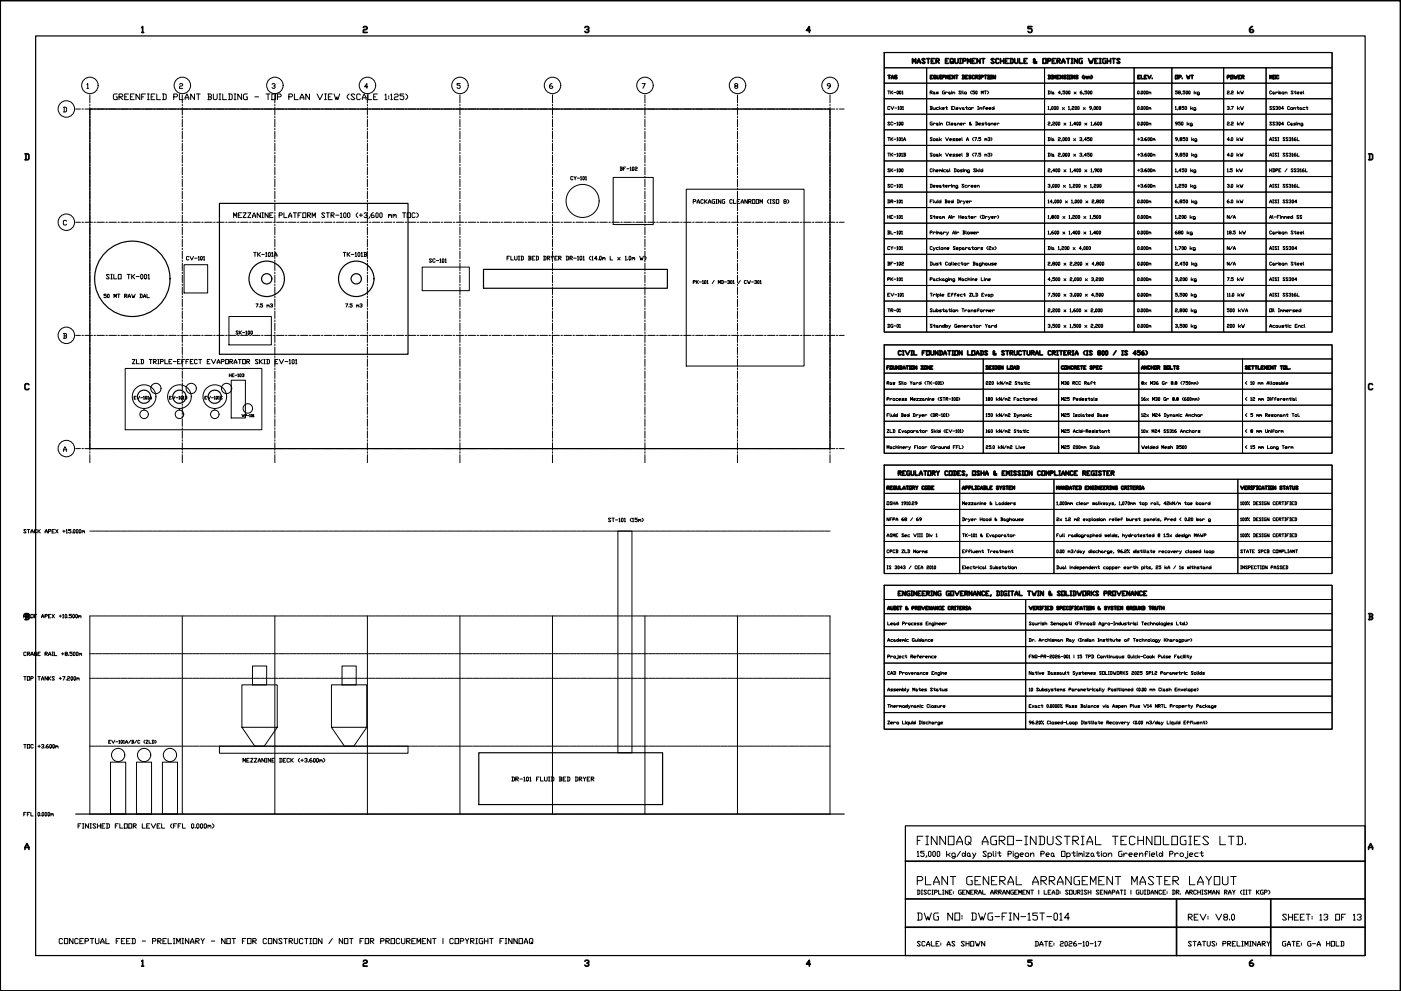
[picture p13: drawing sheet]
<svg xmlns="http://www.w3.org/2000/svg" width="594mm" height="420mm" viewBox="0 0 594 420" stroke-linecap="round" stroke-linejoin="round" font-family="sans-serif">
<defs><g id="words">
<text font-size="7.5" x="387.7" y="359.5">FINNOAQ AGRO-INDUSTRIAL TECHNOLOGIES LTD.</text>
<text font-size="7.1" x="387.7" y="376.4">PLANT GENERAL ARRANGEMENT MASTER LAYOUT</text>
<text font-size="6.2" x="387.7" y="391.2">DWG NO: DWG-FIN-15T-014</text>
<g font-size="5.7">
<text x="46.9" y="43.4">GREENFIELD PLANT BUILDING - TOP PLAN VIEW (SCALE 1:125)</text>
<text x="502.7" y="391.2">REV: V8.0</text>
<text x="542.6" y="391.2">SHEET: 13 OF 13</text>
<text x="24" y="401.5">CONCEPTUAL FEED - PRELIMINARY - NOT FOR CONSTRUCTION / NOT FOR PROCUREMENT | COPYRIGHT FINNOAQ</text>
</g>
<text font-size="5.3" x="385.6" y="28.2">MASTER EQUIPMENT SCHEDULE &amp; OPERATING WEIGHTS</text>
<g font-size="4.9">
<text x="106.2" y="110.1">TK-101A</text>
<text x="387.7" y="402.2">SCALE: AS SHOWN</text>
<text x="437.8" y="402.2">DATE: 2026-10-17</text>
<text x="502.7" y="402.2">STATUS: PRELIMINARY</text>
<text x="542.6" y="402.2">GATE: G-A HOLD</text>
</g>
<g font-size="4.4">
<text x="375.4" y="34.6">TAG</text>
<text x="481.2" y="34.6">ELEV.</text>
<text x="519.3" y="34.6">POWER</text>
<text x="537.3" y="34.6">MOC</text>
<text x="519.3" y="93.8">N/A</text>
<text x="78" y="111.5">CV-101</text>
<text x="519.3" y="113.6">N/A</text>
<text x="42.7" y="127.4">50 MT RAW DAL</text>
</g>
<g font-size="4">
<text x="519.3" y="40.9">2.2 kW</text>
<text x="519.3" y="67.4">4.0 kW</text>
<text x="519.3" y="87.1">6.0 kW</text>
<text x="519.3" y="106.9">N/A</text>
<text x="375.4" y="133.4">TR-01</text>
<text x="519.3" y="133.4">500 kVA</text>
</g>
</g></defs>
<!-- layer: BORDER_TITLE -->
<g fill="none" stroke="#000" stroke-width=".72">
<path d="M.1 .3h593.8v419.8h-593.8zM60.1 11.7l.4-.4v2.5M60.1 13.8h.8M154.1 11.7l.3-.4h.9l.4 .4-.4 .8h-.9l-.3 .4v.9h1.6M248 11.7l.4-.4h.9l.4 .8-.9 .4M249.3 12.5l.4 .4-.4 .9h-.9l-.4-.5M343.6 12.9h-1.6l1.2-1.6v2.5M437.6 11.3h-1.7v.8h1.3l.4 .4v.8l-.4 .5h-.9l-.4-.5M531.1 11.3h-.4l-.8 .8v1.2l.4 .5h.8l.4-.5-.4-.8h-1.2M394.5 32.6h.5M395.5 32h-1v1.4h1M396.4 32.9l.2 .2-.4 .3v-1.4l.7 .2-.3 .9 .3 .3"/>
<path d="M397.3 32l.3 1.4 .7-.3v-1.1M398.7 33.4h.5M398.7 32h.5M398.9 32v1.4M399.7 32.6h.7l.2-.4-.9-.2v1.4M401.1 33.4v-1.4l.4 .9 .5-.9v1.4M402.5 32.6h.4M403.4 32h-.9v1.4h.9M404.8 32v1.4l-.9-1.4v1.4M405.3 32h.9M405.7 32v1.4M408.1 32l.9 .2v.9l-.9 .3"/>
<path d="M408.3 32v1.4M409.4 32.6h.5M410.4 32h-1v1.4h1M411.8 32.2h-1l1 .9-.2 .3-.8-.3M413.2 32.2h-1l.3 1.2 .7-.3M413.7 32.6h.7l.2-.4-.9-.2v1.4M413.9 32.6l.7 .8M415.1 33.4h.4M415.1 32h.4M415.3 32v1.4M416 32.6h.7l.2-.4-.9-.2v1.4M417.4 32h.9"/>
<path d="M417.9 32v1.4M418.8 33.4h.5M418.8 32h.5M419 32v1.4M419.7 32h1v1.4h-1zM422.1 32v1.4l-1-1.4v1.4M444.5 32l.9 .2v.9l-.9 .3M444.8 32v1.4M445.9 33.4h.5M445.9 32h.5M446.2 32v1.4M446.8 33.4v-1.4l.5 .9 .5-.9v1.4"/>
<path d="M448.3 32.6h.4M449.2 32h-.9v1.4h.9M450.6 32v1.4l-.9-1.4v1.4M452 32.2h-.9l.9 .9-.3 .3-.6-.3M452.5 33.4h.4M452.5 32h.4M452.7 32v1.4M453.4 32h.9v1.4h-.9zM455.7 32v1.4l-.9-1.4v1.4M457.1 32.2h-.9l.9 .9-.2 .3-.7-.3M459.4 32l-.4 .4 .4 1M459.9 32.6l.3-.2 .2 .5"/>
<path d="M459.9 32.4v1M460.4 32.6h.4v.8M461.3 32.6l.3-.2 .2 .5M461.3 32.4v1M461.8 32.6h.4v.8M462.7 32l.5 .4-.5 1M498.5 32h.9v1.4h-.9zM499.9 32.6h.7l.2-.4-.9-.2v1.4M501.3 33.1v.3M503.2 32l.4 1.4 .3-.8 .2 .8 .5-1.4M505 32h1M505.5 32v1.4"/>
<path d="M10.6 65.2h1.3l.4 .5v1.6l-.4 .4h-1.3M11 65.2v2.5M580.3 65.2h1.3l.4 .5v1.6l-.4 .4h-1.3M580.8 65.2v2.5M376.1 155.8h.5M377.1 155.2h-1v1.3M377.5 155.2h.9v1.3h-.9zM378.8 155.2l.3 1.3 .6-.2v-1.1M381.1 155.2v1.3l-.9-1.3v1.3M381.6 155.2l.8 .2v.9l-.8 .2M381.8 155.2v1.3M382.1 149l-.3-.3-.8 .3v1.2l.3 .3 .8-.3"/>
<path d="M382.7 148.7h.6M382.7 150.5h.6M382.9 156.5l.4-1.3 .5 1.3M382.9 156h.9M383 148.7v1.8M383.9 148.7l1 1.8 .8-1.8M384.3 155.2h.8M384.7 155.2v1.3M385.6 155.2h.4M385.6 156.5h.4M385.8 155.2v1.3M386.3 148.7h.6"/>
<path d="M386.3 150.5h.6M386.5 155.2h.9v1.3h-.9zM386.6 148.7v1.8M387.5 148.7v1.8h1.2M388.7 155.2v1.3l-.8-1.3v1.3M390.5 155.2h1l-1 1.3h1M391.1 149.6h.7M391.9 155.2h.9v1.3h-.9zM392.3 148.7h-1.2v1.8M392.9 148.7h1.2v1.8h-1.2zM394.1 155.2v1.3l-.9-1.3v1.3M394.6 155.8h.5"/>
<path d="M394.7 148.7v1.5l.4 .3 .8-.3v-1.5M395.5 155.2h-.9v1.3h.9M397.7 148.7v1.8l-1.2-1.8v1.8M398.3 148.7h.9l.3 .3v1.2l-.3 .3h-.9M398.7 148.7v1.8M400.1 150.5l.6-1.8 .6 1.8M400.1 149.9h1.2M401.9 148.7h1.2M402.5 148.7v1.8M403.7 148.7h.6M403.7 150.5h.6M404 148.7v1.8"/>
<path d="M404.9 148.7h1.2v1.8h-1.2zM407.9 148.7v1.8l-1.2-1.8v1.8M410.3 148.7v1.8h1.2M412.1 148.7h1.2v1.8h-1.2zM413.9 150.5l.6-1.8 .6 1.8M413.9 149.9h1.2M415.7 148.7h.9l.3 .3v1.2l-.3 .3h-.9M416 148.7v1.8M418.1 155.2l.9 .2v.9l-.9 .2M418.3 155.2v1.3M418.7 149l-.3-.3-.9 .3 1.2 1.2-.3 .3-.9-.3M419.5 155.8h.4"/>
<path d="M420.4 155.2h-.9v1.3h.9M421.7 155.4h-.9l.9 .9h-.9M422.2 155.2h.4M422.2 156.5h.4M422.3 149.9l-.6 .6-.6-.3 .6-.9-.3-.6-.3 .6 1.2 1.2M422.4 155.2v1.3M424 155.2l-.9 .2v.9l.9 .2-.2-.7M425.3 155.2v1.3l-.9-1.3v1.3M425.9 149l-.9-.3-.3 .3 1.2 1.2-.3 .3-.9-.3M426.5 148.7h1.2M427.1 155.2v1.3h.9M427.1 148.7v1.8"/>
<path d="M428.3 149.6h.9l.3-.6-.3-.3h-.9v1.8M428.5 155.2h.9v1.3h-.9zM428.6 149.6l.9 .9M429.8 156.5l.5-1.3 .4 1.3M429.8 156h.9M430.1 148.7v1.5l.3 .3 .9-.3v-1.5M431.2 155.2l.9 .2v.9l-.9 .2M431.4 155.2v1.3M433.1 149l-.3-.3-.9 .3v1.2l.3 .3 .9-.3M433.7 148.7h1.2M434.3 148.7v1.8M435.5 148.7v1.5l.3 .3 .9-.3v-1.5"/>
<path d="M437.3 149.6h.9l.3-.6-.3-.3h-.9v1.8M437.6 149.6l.9 .9M439.1 150.5l.6-1.8 .6 1.8M439.1 149.9h1.2M440.9 148.7v1.8h1.2M445.7 149l-.3-.3-.9 .3v1.2l.3 .3 .9-.3M446.3 149.6h.9l.3-.6-.3-.3h-.9v1.8M446.6 149.6l.9 .9M448.1 148.7h.6M448.1 150.5h.6M448.4 148.7v1.8M449.3 148.7h1.2"/>
<path d="M449.9 148.7v1.8M451 155.4h-.9v.9h.9M451.1 149.6h.6M451.4 155.2h1v1.3h-1zM452.3 148.7h-1.2v1.8h1.2M452.9 149.6h.9l.3-.6-.3-.3h-.9v1.8M453.2 149.6l.9 .9M453.7 155.2v1.3l-.9-1.3v1.3M454.7 148.7h.6M454.7 150.5h.6M455 148.7v1.8M455 155.4h-.8v.9h.8"/>
<path d="M455.5 155.8h.7l.2-.4-.9-.2v1.3M455.7 155.8l.7 .7M455.9 150.5l.6-1.8 .6 1.8M455.9 149.9h1.2M456.9 155.8h.4M457.8 155.2h-.9v1.3h.9M458.2 155.2h.9M458.6 155.2v1.3M459.6 155.8h.4M460.1 148.7l-.6 .6v.6l.6 .6M460.5 155.2h-.9v1.3h.9M460.7 148.7h.6"/>
<path d="M460.7 150.5h.6M461 148.7v1.8M463.1 149l-.9-.3-.3 .3 1.2 1.2-.3 .3-.9-.3M463.2 155.4h-1l1 .9h-1M463.6 155.8h.7l.2-.4-.9-.2v1.3M464.9 155.8h.5M465.8 149.6l-.3-.3 .3-.6h.6l.3 .6-.9 .3-.3 .6 .9 .3 .3-.3-.3-.6M465.8 155.2h-.9v1.3h.9M467.2 155.4h-.9v.9h.9M467.6 148.7l.6 .3v1.2l-.3 .3-.6-.3v-1.2zM468.8 149l.3-.3 .6 .3v1.2l-.3 .3-.6-.3zM473.3 148.7l-1.2 1.8"/>
<path d="M475.7 148.7h.6M475.7 150.5h.6M476 148.7v1.8M478.1 149l-.3-.3-.9 .3 1.2 1.2-.3 .3-.9-.3M481.7 149.9h-1.2l.9-1.2v1.8M483.5 148.7h-1.2v.6h.9l.3 .3-.3 .9-.9-.3M484.1 156.5l.4-1.3 .5 1.3M484.1 156h.9M485 148.7l-.9 .6v.9l.9 .3 .3-.3-.3-.6h-.9M485.9 148.7l.6 .6v.6l-.6 .6M486.4 155.2v1.3l-1-1.3v1.3M487.7 155.4h-.9v.9h.9"/>
<path d="M488.1 155.8h.9M488.1 155.2v1.3M489 155.2v1.3M489.5 155.2h.9v1.3h-.9zM490.9 155.8h.6l.2-.4-.8-.2v1.3M491.1 155.8l.6 .7M493.6 155.2l.9 .2-.3 .4M493.8 155.8h.4l.3 .5-.9 .2M493.8 155.2v1.3M494.9 155.2h.9v1.3h-.9zM496.2 155.2v1.3h1M497.6 155.2h.9"/>
<path d="M498.1 155.2v1.3M499.8 155.4h-.9l.9 .9h-.9M529 155.4h-.9l.9 .9h-.9M529.4 155.8h.5M530.3 155.2h-.9v1.3h.9M530.8 155.2h.9M531.2 155.2v1.3M532.1 155.2h.9M532.6 155.2v1.3M533.5 155.2v1.3h.9M534.8 155.8h.5M535.7 155.2h-.9v1.3h.9"/>
<path d="M536.2 156.5v-1.3l.4 .8 .5-.8v1.3M537.5 155.8h.5M538.4 155.2h-.9v1.3h.9M539.8 155.2v1.3l-.9-1.3v1.3M540.2 155.2h.9M540.7 155.2v1.3M542.9 155.2h.9M543.4 155.2v1.3M544.3 155.2h.9v1.3h-.9zM545.6 155.2v1.3h.9M547 156.3v.2M12.3 163.1l-.4-.4h-.9l-.4 .4v1.7l.4 .4h.9l.4-.4"/>
<path d="M582 163.1l-.4-.4h-.8l-.5 .4v1.7l.5 .4h.8l.4-.4M383.9 199.7h-1.2v1.8h1.2M385.7 199.7h-.8l-.3 .3v1.2l.3 .3h.8v-.9h-.3M386.3 199.7v1.5l.3 .3 .9-.3v-1.5M388.2 199.7v1.8h1.1M391.8 199.7h1.1M392.3 199.7v1.8M393.5 199.7h1.2v1.8h-1.2zM397.1 199.7l.6 .9v.9M398.3 199.7l-.6 .9M401.9 200l-.3-.3-.9 .3v1.2l.3 .3 .9-.3M402.5 199.7h1.2v1.8h-1.2z"/>
<path d="M404.3 199.7h.9l.3 .3v1.2l-.3 .3h-.9M404.6 199.7v1.8M407.3 199.7h-1.2v1.8h1.2M409.2 200l-.4-.3-.9 .3 1.3 1.2-.4 .3-.9-.3M412.4 199.7h1.2v1.8h-1.2zM415.4 200l-.3-.3-.9 .3 1.2 1.2-.3 .3-.9-.3M416 199.7v1.8M417.2 199.7v1.8M426.2 199.7h-1.2v1.8h1.2M428.6 199.7h.6M428.9 199.7v1.8M431 200l-.3-.3-.9 .3 1.2 1.2-.3 .3h-.6l-.3-.3"/>
<path d="M432.8 200l-.3-.3-.9 .3 1.2 1.2-.3 .3-.9-.3M433.4 199.7h.6M433.7 199.7v1.8M434.6 199.7h1.2v1.8h-1.2zM437.6 199.7v1.8l-1.2-1.8v1.8M441.2 200l-.3-.3-.9 .3v1.2l.3 .3 .9-.3M441.8 199.7h1.2v1.8h-1.2zM447.2 199.7v1.8h1.2M449 199.7h.6M449.3 199.7v1.8M453.2 199.7v1.8l-1.2-1.8v1.8M455 200l-.3-.3-.9 .3v1.2l.3 .3 .9-.3"/>
<path d="M456.8 199.7h-1.2v1.8h1.2M462.2 199.7h-1.2v1.8h1.2M464 199.7l-1.2 .3v1.2l.3 .3h.9v-.9h-.3M464.6 199.7h.6M464.9 199.7v1.8M467 200l-.3-.3-.9 .3 1.2 1.2-.3 .3h-.6l-.3-.3M467.6 199.7h1.2M468.2 199.7v1.8M470.6 199.7h-1.2v1.8h1.2M376.1 206.8h.7l.3-.4-1-.3v1.4M376.4 206.8l.7 .7M377.5 206.8h.5"/>
<path d="M378.4 206.1h-.9v1.4h.9M379.7 206.1l-.9 .3 .3 1.1h.6l-.2-.7M380.2 206.1l.2 1.4 .7-.2v-1.2M381 200.6h.8l.3-.6-.3-.3h-.8v1.8M381.3 200.6l.8 .9M381.6 206.1v1.4h.8M382.7 200.6h.6M382.9 207.5l.4-1.4 .5 1.4M382.9 207.1h.9M384.3 206.1h.8M384.7 206.1v1.4M385.6 206.1h.9v1.4h-.9z"/>
<path d="M386.9 206.8h.7l.3-.4-1-.3v1.4M387.2 206.8l.7 .7M388.3 206.1l.4 .7v.7M389.2 206.1l-.5 .7M389.9 201.5l.6-1.8 .6 1.8M389.9 200.9h1.2M391.9 206.4l-.2-.3-.7 .3 .2 1.1 .7-.2M392.3 206.1h.9v1.4h-.9zM393.7 206.1l.9 .3v.9l-.9 .2M393.9 206.1v1.4M395.1 206.8h.4M395.4 200.6h.8l.3-.6-.3-.3h-.8v1.8"/>
<path d="M395.6 200.6l.9 .9M395.9 206.1h-.8v1.4h.8M406.1 200.6h.6M408.1 207.5l.5-1.4 .4 1.4M408.1 207.1h.9M409.5 206.8h.7l.2-.4-.9-.3v1.4M410 201.2l-.3 .6M410.8 206.8h.7l.2-.4-.9-.3v1.4M412.2 206.1v1.4h.9M413.5 207.5h.5M413.5 206.1h.5M413.8 206.1v1.4"/>
<path d="M415.3 206.4l-.2-.3-.7 .3 .3 1.1 .6-.2M415.8 207.5l.4-1.4 .5 1.4M415.8 207.1h.9M416 200.6h1.2M417.1 206.1h.7l.2 .3-.2 .4M417.4 206.8h.4l.2 .5-.9 .2M417.4 206.1v1.4M417.8 201.5l.6-1.8 .6 1.8M417.8 200.9h1.2M418.5 206.1v1.4h.9M419.8 206.8h.5M420.7 206.1h-.9v1.4h.9"/>
<path d="M422.6 200.9l-.9 .6-.3-.6 .6-.9-.3-.3-.3 .3 1.2 1.5M423.4 206.4l-.7-.3-.2 .3 .9 .9h-.9M423.9 206.1l.4 1.4M424.8 206.1l-.5 .7M425 200.6h.6M426.1 206.4l-.7-.3-.2 .3 .9 .9h-.9M426.6 206.1h.9M426.8 201.5v-1.8l.6 1.2 .6-1.2v1.8M427 206.1v1.4M427.9 206.8h.5M428.6 201.5h.6M428.8 206.1h-.9v1.4h.9"/>
<path d="M429.3 207.5v-1.4l.4 1 .5-1v1.4M433.4 201.5h.6M443.6 201.5v-1.8l.6 1.2 .6-1.2v1.8M445.4 200.6h.9l.3-.6-.3-.3h-.9v1.8M448.1 207.5v-1.4l.5 1 .4-1v1.4M449 201.5h.6M449.5 207.5l.4-1.4 .5 1.4M449.5 207.1h.9M450.2 201.5l.6-1.8 .6 1.8M450.2 200.9h1.2M451.7 206.1v1.4l-.9-1.4v1.4M452.2 206.1l.9 .3v.9l-.9 .2"/>
<path d="M452.4 206.1v1.4M453.5 207.5l.5-1.4 .4 1.4M453.5 207.1h.9M454.9 206.1h.9M455.3 206.1v1.4M455.6 200.6h.6M456.2 206.8h.4M457.1 206.1h-.9v1.4h.9M457.6 206.1l.9 .3v.9l-.9 .2M457.8 206.1v1.4M459.2 200.6h.9l.3-.6-.3-.3h-.9v1.8M459.5 200.6l.9 .9"/>
<path d="M460.2 206.8h.5M461 200.6h.6M461.2 206.1h-1v1.4h1M462.5 206.1v1.4l-.9-1.4v1.4M463.8 206.1l-.8 .3 .2 1.1h.6l-.2-.7M464.3 207.5h.5M464.3 206.1h.5M464.5 206.1v1.4M464.6 201.5h.6M466.1 206.1v1.4l-.9-1.4v1.4M466.6 206.8h.4M467.4 206.1h-.8v1.4h.8"/>
<path d="M467.9 206.8h.5M468.8 206.1h-.9v1.4h.9M469.3 206.8h.6l.3-.4-.9-.3v1.4M469.4 200.6h.6M469.5 206.8l.7 .7M470.6 207.5h.4M470.6 206.1h.4M470.8 206.1v1.4M471.2 200.6h.9l.3-.6-.3-.3h-.9v1.8M471.5 200.6l.9 .9M472.4 206.1v1.4l-.9-1.4v1.4M473.8 206.1l-.9 .3 .2 1.1h.7l-.3-.7"/>
<path d="M476.5 206.4l-.3-.3-.6 .3 .2 1.1 .7-.2M476.9 206.8h.7l.2-.4-.9-.3v1.4M477.1 206.8l.7 .7M478.2 207.5h.5M478.2 206.1h.5M478.5 206.1v1.4M479.2 206.1h.9M479.6 206.1v1.4M480.5 206.8h.4M481.4 206.1h-.9v1.4h.9M481.8 206.8h.7l.3-.4-1-.3v1.4M482.1 206.8l.7 .7"/>
<path d="M483.2 207.5h.5M483.2 206.1h.5M483.4 206.1v1.4M484.1 207.5l.4-1.4 .5 1.4M484.1 207.1h.9M526.1 206.1l.7 1.4 .6-1.4M527.9 206.8h.4M528.8 206.1h-.9v1.4h.9M529.3 206.8h.6l.2-.4-.8-.3v1.4M529.5 206.8l.6 .7M530.6 207.5h.4M530.6 206.1h.4"/>
<path d="M530.8 206.1v1.4M531.5 206.8h.4M532.4 206.1h-.9v1.4M532.8 207.5h.5M532.8 206.1h.5M533.1 206.1v1.4M534.6 206.4l-.2-.3-.7 .3v.9h.9M535.1 207.5l.4-1.4 .5 1.4M535.1 207.1h.9M536.4 206.1h.9M536.9 206.1v1.4M537.8 207.5h.4"/>
<path d="M537.8 206.1h.4M538 206.1v1.4M538.7 206.1h.9v1.4h-.9zM540.9 206.1v1.4l-.9-1.4v1.4M543.6 206.4l-.6-.3-.3 .3 .9 .9h-.9M544.1 206.1h.9M544.5 206.1v1.4M545.4 207.5l.5-1.4 .4 1.4M545.4 207.1h.9M546.8 206.1h.9M547.2 206.1v1.4M548.1 206.1l.2 1.4 .7-.2v-1.2"/>
<path d="M550.4 206.4l-.7-.3-.2 .3 .9 .9h-.9M376.4 258.4l.5-1.3 .5 1.3M376.4 258h1M377.8 257.1l.2 1.3 .7-.2v-1.1M379.1 257.1l.9 .2v.9l-.9 .2M379.3 257.1v1.3M380.5 257.1h.5M380.5 258.4h.5M380.7 257.1v1.3M381 251.6h.6M381.4 257.1h.9M381.8 257.1v1.3"/>
<path d="M382.1 250.7h-1.1v1.8h1.1M383.9 250.7v1.8l-1.2-1.8v1.8M385 258l-.4 .4-.5-.2 .5-.6-.3-.5-.2 .5 .9 .8M385.7 250.7h-.8l-.3 .3v1.2l.3 .3h.8v-.9h-.3M386.3 252.5h.6M386.3 250.7h.6M386.6 250.7v1.8M386.8 257.8h.7l.2-.5-.9-.2v1.3M388.2 257.8h.6l.2-.5-.8-.2v1.3M388.4 257.8l.6 .6M388.7 250.7v1.8l-1.2-1.8v1.8M389.3 251.6h.6"/>
<path d="M389.5 257.1h.9v1.3h-.9zM390.5 250.7h-1.2v1.8h1.2M390.8 257.1l.7 1.3 .7-1.3M391.1 251.6h.7M392.3 250.7h-1.2v1.8h1.2M392.6 257.8h.5M392.9 251.6h.9l.3-.6-.3-.3h-.9v1.8M393.2 251.6l.9 .9M393.5 257.1h-.9v1.3h.9M394.7 252.5h.7M394.7 250.7h.7M394.9 257.1v1.3l-.9-1.3v1.3"/>
<path d="M395.1 250.7v1.8M395.4 258.4l.4-1.3 .4 1.3M395.4 258h.8M397.1 250.7v1.8l-1.2-1.8v1.8M397.6 257.1v1.3l-.9-1.3v1.3M398.9 250.7h-.9l-.3 .3v1.2l.3 .3h.9v-.9h-.2M398.9 257.3h-.9v.9h.9M399.4 257.8h.4M400.3 257.1h-.9v1.3h.9M402.5 250.7h-.9l-.3 .3v1.2l.3 .3h.9v-.9h-.2M403 257.3h-.9l.2 1.1 .7-.2M403.1 250.7h1.2v1.8h-1.2z"/>
<path d="M403.4 257.8h.7l.2-.5-.9-.2v1.3M403.6 257.8l.7 .6M404.8 257.1h.4M404.8 258.4h.4M404.9 250.7l.9 1.8 .9-1.8M405 257.1v1.3M405.7 257.1h.9M406.1 257.1v1.3M407 257.8h.5M407.3 251.6h.6M407.9 257.1h-.9v1.3h.9M408.4 257.8h.7l.2-.5-.9-.2v1.3"/>
<path d="M408.5 250.7h-1.2v1.8h1.2M408.6 257.8l.7 .6M409.2 251.6h.8l.3-.6-.3-.3h-.8v1.8M409.4 251.6l.9 .9M409.7 257.1h.5M409.7 258.4h.5M410 257.1v1.3M410.6 258.4l.5-1.3 .4 1.3M410.6 258h.9M412.1 250.7v1.8l-1.2-1.8v1.8M412.7 252.5l.6-1.8 .6 1.8M412.7 251.9h1.2"/>
<path d="M415.7 250.7v1.8l-1.2-1.8v1.8M417.5 251l-.3-.3-.9 .3v1.2l.3 .3 .9-.3M418.1 251.6h.6M419.3 250.7h-1.2v1.8h1.2M420.2 252.2l-.3 .6M422.6 250.7h.9l.3 .3v1.2l-.3 .3h-.9M422.9 250.7v1.8M424.4 252.5h.6M424.4 250.7h.6M424.7 250.7v1.8M426.8 250.7h-.9l-.3 .3v1.2l.3 .3h.9v-.9h-.3M427.4 252.5h.6"/>
<path d="M427.4 250.7h.6M427.7 250.7v1.8M428.6 250.7h1.2M429.2 250.7v1.8M430.4 252.5l.6-1.8 .6 1.8M430.4 251.9h1.2M432.2 250.7v1.8h1.2M435.8 250.7h1.2M436.4 257.1l.7 1.3 .7-1.3M436.4 250.7v1.8M437.6 250.7l.6 1.8 .3-.9 .3 .9 .6-1.8M438.2 257.8h.5"/>
<path d="M439.1 257.1h-.9v1.3h.9M439.5 257.8h.7l.3-.5-1-.2v1.3M439.8 257.8l.7 .6M440 252.5h.6M440 250.7h.6M440.3 250.7v1.8M440.9 257.1h.5M440.9 258.4h.5M441.2 257.1v1.3M441.8 257.8h.5M442.4 250.7v1.8l-1.2-1.8v1.8M442.7 257.1h-.9v1.3"/>
<path d="M443.1 257.1h.5M443.1 258.4h.5M443.4 257.1v1.3M444.1 257.8h.4M445 257.1h-.9v1.3h.9M445.4 257.1l.9 .2v.9l-.9 .2M445.6 257.1v1.3M446 251.9l-.9 .6-.3-.6 .6-.9-.3-.3-.3 .3 1.2 1.5M449 257.3h-.9l.9 .9h-.9M449.5 257.8h.6l.3-.5-.9-.2v1.3M449.6 251l-.3-.3-.9 .3 1.2 1.2-.3 .3-.9-.3M450.2 250.7h1.2v1.8h-1.2z"/>
<path d="M450.8 257.8h.5M451.7 257.1h-.9v1.3h.9M452 250.7v1.8h1.2M453.1 257.3h-.9l.2 1.1 .7-.2M453.5 257.1h.5M453.5 258.4h.5M453.7 257.1v1.3M453.8 252.5h.6M453.8 250.7h.6M454.1 250.7v1.8M454.4 257.8h.5M455 250.7h.9l.3 .3v1.2l-.3 .3h-.9"/>
<path d="M455.3 257.1h-.9v1.3M455.3 250.7v1.8M455.8 257.1h.4M455.8 258.4h.4M456 257.1v1.3M456.8 250.7l.6 1.8 .3-.9 .3 .9 .6-1.8M457.6 257.3h-1v.9h1M458 258.4l.5-1.3 .4 1.3M458 258h.9M459.2 250.7h1.2v1.8h-1.2zM459.4 257.1h.8M459.8 257.1v1.3"/>
<path d="M460.7 257.1h.5M460.7 258.4h.5M460.9 257.1v1.3M461 251.6h.9l.3-.6-.3-.3h-.9v1.8M461.3 251.6l.9 .9M461.6 257.1h.9v1.3h-.9zM462.8 250.7v1.8M463.1 251.6l.9 .9M463.8 257.1v1.3l-.8-1.3v1.3M464 250.7l-1.2 .9M465.8 251l-.3-.3-.9 .3 1.2 1.2-.3 .3-.9-.3M466.6 258l-.5 .4-.4-.2 .4-.6-.2-.5-.2 .5 .9 .8"/>
<path d="M468.2 251.6h.9l.3-.6-.3-.3h-.9v1.8M469.3 257.3l-.7-.2-.2 .2 .9 .9h-.9M469.7 257.1l.5 .7v.6M470 251.6h.9l.3-.6-.3-.3h-.9v1.8M470.3 251.6l.9 .9M470.6 257.1l-.4 .7M471.8 250.7h1.2v1.8h-1.2zM472 257.3h-1l1 .9h-1M472.4 257.1h.9M472.9 257.1v1.3M473.6 250.7l.9 1.8 .9-1.8M473.8 257.8h.4"/>
<path d="M474.6 257.1h-.8v1.3h.8M475.1 258.4v-1.3l.5 .9 .4-.9v1.3M476 251.6h.6M477.2 250.7h-1.2v1.8h1.2M478.7 257.1l-.9 .2v.9l.9 .2-.2-.6M479 250.7v1.8l-1.2-1.8v1.8M479.2 257.8h.6l.3-.5-.9-.2v1.3M479.4 257.8l.7 .6M479.6 252.5l.6-1.8 .6 1.8M479.6 251.9h1.2M480.5 257.1h.9v1.3h-.9zM481.8 257.1l.3 1.3 .7-.2v-1.1"/>
<path d="M482.6 250.7v1.8l-1.2-1.8v1.8M484.1 257.1v1.3l-.9-1.3v1.3M484.4 251l-.3-.3-.9 .3v1.2l.3 .3 .9-.3M484.5 257.1l.9 .2v.9l-.9 .2M484.8 257.1v1.3M485 251.6h.6M486.2 250.7h-1.2v1.8h1.2M487.3 257.1h.8M487.7 257.1v1.3M488.6 257.8h.7l.2-.5-.9-.2v1.3M488.8 257.8l.7 .6M490 257.1l.2 1.3 .7-.2v-1.1"/>
<path d="M491.3 257.1h.9M491.7 257.1v1.3M492.6 257.8h1M492.6 257.1v1.3M493.6 257.1v1.3M10.6 260.2h1.3l.4 .4-.4 .8M11 261.4h.9l.4 .9-.4 .4h-1.3M11 260.2v2.5M580.3 260.2h1.3l.4 .4-.4 .8M580.8 261.4h.8l.4 .9-.4 .4h-1.3M580.8 260.2v2.5M10.6 359.3h1.7"/>
<path d="M580.3 359.3h1.7M10.6 360.1v-.8l.8-1.7 .9 1.7v.8M383.9 365.1h195M580.3 360.1v-.8l.9-1.7 .8 1.7v.8M383.9 381.1h195M383.9 393.1h195M498.9 381.1v24M538.9 381.1v24M60.1 407.5l.4-.4v2.5M60.1 409.6h.8M154.1 407.5l.3-.4h.9l.4 .4-.4 .8h-.9l-.3 .5v.8h1.6M248 407.5l.4-.4h.9l.4 .8-.9 .4"/>
<path d="M249.3 408.3l.4 .5-.4 .8h-.9l-.4-.4M343.6 408.8h-1.6l1.2-1.7v2.5M437.6 407.1h-1.7v.8h1.3l.4 .4v.9l-.4 .4h-.9l-.4-.4M531.1 407.1l-1.2 .8v1.3l.4 .4h.8l.4-.8-.4-.5h-1.2"/>
</g>
<path d="M15.1 15.2h563.8v389.9h-563.8zM374.9 22.3h190v118.5h-190zM38.1 46.2h313.9v144h-313.9zM374.9 146.2h190v46h-190zM374.9 197.2h190v46h-190zM374.9 248.2h190v61h-190zM32.1 345.1h325.9M383.9 350.1h195v55h-195z" fill="none" stroke="#000" stroke-width=".51"/>
<!-- layer: ANNOTATION -->
<g fill="none" stroke="#000" stroke-width=".42">
<path d="M36.9 35.8l.3-.4v2.1M36.9 37.5h.6M76.1 35.8l.4-.4h.6l.4 .4-.4 .6h-.6l-.4 .4v.7h1.4M115.4 35.8l.3-.4 1 .4v.3l-.7 .3M116.3 36.4l.4 .4-.4 .7-.9-.4M155.9 36.8h-1.3l1-1.4v2.1M195.2 35.4h-1.4v.7h1l.4 .3v.7l-.4 .4h-.7l-.3-.4M234.1 35.4l-1.1 .7v1l.4 .4h.7l.3-.7-.3-.4h-1.1M272.3 35.4h1.3l-1 2.1M311.9 36.4l-.4-.3 .4-.7 .9 .4-.3 .6-1 .4 .4 .7 .9-.4-.3-.7M352.1 36.4h-1l-.3-.3 .3-.7h.6l.4 .4v1l-1 .7M376.4 38.6h.9"/>
<path d="M376.9 38.6v1.2M377.7 38.6v1.2M378 39.2l.6 .6M378.6 38.6l-.9 .6M379.1 39.2h.8M380.3 38.8h.7l-.2 1-.5-.2zM381.4 38.8h.7l-.3 1-.4-.2zM382.5 38.8l.2-.2v1.2M382.5 39.8h.4M394.4 39.2h.7l.2-.4-.9-.2v1.2M394.7 39.2l.6 .6M395.7 39.2l.5-.2 .2 .6-.5 .2z"/>
<path d="M396.4 39.6l.2 .2M397 39l.3 .8 .2-.8 .2 .8 .2-.8M400.5 38.6l-.9 .2v.8l.9 .2-.2-.6M400.9 39v.8M401.8 39.2l-.4-.2-.5 .4M402.3 39.2l.4-.2 .2 .6-.4 .2zM402.9 39.6l.2 .2M403.5 38.6v.2M403.5 39v.8M404 39.4l.6-.4 .2 .8M404 39v.8M407.4 38.8l-.6-.2-.2 .2 .8 .8h-.8"/>
<path d="M407.9 38.6v.2M407.9 39v.8M408.3 38.6l.2 1.2M408.9 39.2l.7-.2 .2 .6-.6 .2zM412 38.6l-.4 .4 .4 .8M413.3 38.6h-.9v.4l.9 .2-.3 .6-.6-.2M413.9 38.6l.5 .2-.3 1-.4-.2zM416.1 39.8v-1.2l.4 .8 .4-.8v1.2M417.4 38.6h.9M417.8 38.6v1.2M418.7 38.6l.4 .4-.4 .8M444.4 38.6l.9 .2v.8l-.9 .2"/>
<path d="M444.6 38.6v1.2M445.7 38.6v.2M445.7 39v.8M446.2 39.2l.4-.2 .2 .6-.4 .2zM446.8 39.6l.2 .2M449.6 39.4h-.9l.7-.8v1.2M450.3 39.6l-.3 .4M451.6 38.6h-.9v.4l.9 .2-.2 .6-.7-.2M452 38.8h.6l-.2 1-.4-.2zM453.3 38.6l.4 .2-.2 1-.4-.2zM455.5 39l.8 .8M456.3 39l-.8 .8"/>
<path d="M458.7 38.6l-.7 .4v.6l.7 .2v-.6h-.7M459.6 39.6l-.2 .4M460.9 38.6h-.9v.4l.9 .2-.2 .6-.7-.2M461.5 38.6l.4 .2-.2 1-.4-.2zM462.4 38.8h.6l-.2 1-.4-.2zM482.4 38.8h.7l-.2 1-.5-.2zM483.5 39.6v.2M484.1 38.6l.4 .2-.2 1-.4-.2zM485 38.8h.6l-.2 1-.4-.2zM486.1 38.8h.6l-.2 1-.4-.2zM487.2 39.2l.2-.2 .2 .4M487.2 39v.8"/>
<path d="M487.6 39.2h.4v.6M499.3 38.6h-.9v.4l.9 .2-.3 .6-.6-.2M499.9 39.2v-.6h.4l.2 .4-.8 .6 .6 .2v-.6M501.2 39.6l-.2 .4M502.5 38.6h-.9v.4l.9 .2-.2 .6-.7-.2M503.2 38.6l.4 .2-.2 1-.4-.2zM504 38.8h.7l-.3 1-.4-.2zM506.4 38.6v1.2M506.9 39.4l.4 .4M507.3 39l-.9 .4M508.6 39.8l-.9-.2 .2-.6 .7 .2v.8l-.3 .3-.6-.3M539.2 38.8h-.8v.8h.8"/>
<path d="M539.7 39.2l.4-.2 .2 .6-.4 .2zM540.3 39.6l.3 .2M541 39v.8M541.8 39.2l-.4-.2-.4 .4M542.3 39.4l.4-.4 .4 .2-.2 .6zM542.3 38.6v1.2M543.6 39.2l.6-.2 .2 .6-.6 .2zM544.9 39.4l.6-.4 .3 .8M544.9 39v.8M548.3 38.8h-.8l.8 .8-.2 .2-.6-.2M548.8 39h.9M549.2 38.6v1h.5"/>
<path d="M550.1 39.4h.6v-.4l-.6 .2v.4l.6 .2M551.4 39.4h.6v-.4l-.6 .2v.4l.6 .2M552.7 38.6l.2 1.2M26.9 45.5h1l.3 .3v1.3l-.3 .4h-1M27.2 45.5v2M376.4 58.3h.9M376.9 58.3v1.3M377.3 45.4l-.2-.3-.7 .3 .2 1 .7-.2M377.3 51.9l-.7-.2-.2 .2 .9 .9h-.9M377.7 45.1l.7 1.3 .7-1.3M377.7 58.3v1.3M378 59l.6 .6"/>
<path d="M378.6 51.9h-.9l.3 1.1 .6-.2M378.6 58.3l-.9 .7M379.1 52.4h.8M379.1 59h.8M379.5 45.8h.8M380.3 51.9l.3-.2v1.3M380.3 58.5l.3-.2v1.3M380.3 53h.5M380.3 59.6h.5M380.8 45.4l.2-.3v1.3M380.8 46.4h.4M381.2 51.9h.6l-.2 1.1-.4-.2z"/>
<path d="M381.2 58.5h.6l-.2 1.1-.4-.2zM381.8 45.1l.5 .3-.2 1-.5-.2zM382.3 51.9h.6l-.2 1.1-.4-.2zM382.3 58.5l.2-.2v1.3M382.3 59.6h.4M382.7 45.4l.2-.3v1.3M382.7 46.4h.5M383.2 59.6l.4-1.3 .4 1.3M383.2 59.2h.8M394.4 45.1h.7v.7M394.7 45.8h.4l.2 .4-.9 .2M394.7 45.1v1.3"/>
<path d="M395.3 51.7l-.9 .2v.9l.9 .2-.2-.6M395.3 58.5h-.9l.9 .9h-.9M395.7 45.6l.2 .8 .7-.4M395.7 52.2v.8M395.9 58.8l.7 .2-.2 .6-.7-.2zM396.6 52.4l-.4-.2-.5 .4M396.6 45.6v.8M397 52.4h.7l-.2 .6-.5-.2zM397.3 58.8l.4 .2-.2 .6-.5-.2zM397.7 52.8l.2 .2M397.7 59.4l.2 .2M397.9 45.6l-.9 .2 .3 .6h.6"/>
<path d="M398.3 45.1v1.3M398.3 51.7v.2M398.3 52.2v.8M398.3 58.3v1.3M398.8 52.6l.6-.4 .2 .8M398.8 46l.4 .4M398.8 52.2v.8M398.8 59.2l.4 .4M399.2 45.6l-.9 .4M399.2 58.8l-.4 .4h-.5M399.6 46h.7v-.4l-.7 .2 .2 .6h.5M400.9 58.3l.7 1.3 .7-1.3"/>
<path d="M400.9 45.6h.9M401.4 45.1v1.1h.4M402.3 51.9h-.9l.2 1.1 .7-.2M402.7 51.7l.2 1.3M402.7 59.2h.6v-.4l-.6 .2 .2 .6h.4M403.3 52.6h.7v-.4l-.7 .2 .2 .6h.5M403.5 45.8h.5M404.4 45.1h-.9v1.3h.9M404.6 52.4l.4-.2 .3 .6-.5 .2zM404.8 45.1l.2 1.3M404.8 58.8l-.8 .2 .8 .4-.8 .2M405.3 52.8l.2 .2"/>
<path d="M405.5 46h.6v-.4l-.6 .2 .2 .6h.4M405.9 52.6l.7-.4 .2 .8M405.9 52.2v.8M406.1 58.8h-.6l-.2 .2 .8 .4-.8 .2M406.6 59.2h.6v-.4l-.6 .2 .2 .6h.4M406.8 45.6l.4 .8 .4-.8M407.2 52.6h.7v-.4l-.7 .2 .2 .6h.5M407.9 58.3l.2 1.3M408.1 45.8l.4-.2 .2 .6-.4 .2zM408.5 52.2v.8M408.7 46.2l.2 .2M409.4 52.4l-.5-.2-.4 .4"/>
<path d="M409.4 45.6h.9M409.8 45.1v1.1h.5M409.8 59.6l.5-1.3 .4 1.3M409.8 59.2h.9M410.7 45.8l.6-.2 .3 .6-.7 .2zM412 52.6l-.4 .4-.5-.2 .5-.6-.3-.5-.2 .5 .9 .8M412 45.6v.8M412.8 45.8l-.4-.2-.4 .4M412.8 58.3l-.4 .5 .4 .8M413.3 58.3h.8l-.6 1.3M413.7 51.7l.9 .2v.9l-.9 .2M413.9 51.7v1.3"/>
<path d="M414.6 46.4h.4M414.6 45.1h.4M414.6 59.4v.2M414.8 45.1v1.3M415 52.6h.7v-.4l-.7 .2v.4l.7 .2M415.5 46l.6-.4 .2 .8M415.5 45.6v.8M415.9 58.3h-.9v.5l.9 .2-.2 .6-.7-.2M416.7 45.8h.7M417.2 52.2h-.7v.4l.7 .2-.9 .2M417.6 45.4l-.2-.3-.5 .3v1M417.6 59l.2-.2 .2 .4"/>
<path d="M417.6 52.2h.9M417.6 58.8v.8M418 46h.7l.2-.2-.2-.2-.7 .2v.4l.7 .2M418 51.7v1.1h.5M418 59l.3-.2 .2 .2v.6M418.9 52.4l.7-.2 .2 .6-.7 .2zM418.9 58.5h.9l-.4 .5M419.4 46h.6v-.4l-.6 .2v.4l.6 .2M419.6 59v.6l-.7-.2M420.2 52.6l.7-.4 .2 .8M420.2 58.3l.4 .5-.4 .8M420.2 52.2v.8"/>
<path d="M420.6 45.8l.5-.2 .4 .4-.6 .4zM421.5 52.6h.6v-.4l-.6 .2 .2 .6h.4M421.5 45.1v1.3M422.8 52.2v.8M423.7 52.4l-.5-.2-.4 .4M444.4 45.4l.2-.3v1.3M444.4 51.9h.9l-.2 .5-.7 .2v.4h.9M444.4 58.3l.9 .2v.9l-.9 .2M444.4 46.4h.4M444.6 58.3v1.3M445.5 46.2l-.2 .5M445.7 58.3v.2"/>
<path d="M445.7 58.8v.8M445.9 52.8l-.2 .5M446.2 45.1l.4 .3-.2 1-.5-.2zM446.4 51.9h.9l-.3 .5-.6 .2v.4h.9M446.4 58.8l.4 .2-.2 .6-.4-.2zM446.8 59.4l.2 .2M447.3 45.1l.4 .3-.2 1-.5-.2zM447.9 51.7l.4 .2-.2 1.1-.4-.2zM448.3 45.1l.4 .3-.2 1-.4-.2zM448.7 51.9h.7l-.2 1.1-.5-.2zM448.7 58.5h.9l-.2 .5-.7 .2v.4h.9M450.3 59.4l-.3 .5"/>
<path d="M450.5 45.6l.9 .8M450.7 58.5h.7l-.3 1.1-.4-.2zM451.1 52.2l.9 .8M451.4 45.6l-.9 .8M451.8 58.5h.6l-.2 1.1-.4-.2zM452 52.2l-.9 .8M452.9 58.5h.6l-.2 1.1-.4-.2zM453.1 45.4l.2-.3v1.3M453.1 46.4h.4M453.7 51.9l.2-.2v1.3M453.7 53h.5M454.2 46.2l-.3 .5"/>
<path d="M454.6 45.4l.7-.3 .2 .5-.9 .4v.4h.9M454.8 52.8l-.2 .5M455.3 58.8l.8 .8M456.1 45.1l.5 .3-.3 1-.4-.2zM456.1 52.6h-.8l.6-.9v1.3M456.1 58.8l-.8 .8M456.8 51.7l.4 .2-.2 1.1-.4-.2zM457.2 45.1l.4 .3-.2 1-.4-.2zM457.6 51.9h.7l-.3 1.1-.4-.2zM457.8 58.5h.9l-.4 .5M458.5 59v.6l-.7-.2M459.4 59.4l-.3 .5"/>
<path d="M459.4 45.6l.8 .8M460 52.2l.9 .8M460.2 45.6l-.8 .8M460.7 59.2h-.9l.7-.9v1.3M460.9 52.2l-.9 .8M461.9 58.3h-.8v.5l.8 .2v.4h-.8M462.4 58.5h.6l-.2 1.1-.4-.2zM462.6 51.9l.2-.2v1.3M462.6 53h.4M462.8 45.8l-.9-.2 .3-.5 .6 .3v.6l-.6 .4M463.5 46.2l-.2 .5M463.7 52.8l-.2 .5"/>
<path d="M463.9 45.4l.2-.3 .5 .3-.2 1-.5-.2zM464.8 51.7l-.7 .5v.6h.9l-.2-.4h-.7M465.2 45.1l.4 .3-.2 1-.4-.2zM465.6 51.7l.5 .2-.3 1.1-.4-.2zM466.3 45.1l.4 .3-.2 1-.4-.2zM466.5 51.9h.6l-.2 1.1-.4-.2zM482.4 51.9h.7l-.2 1.1-.5-.2zM482.4 59h.9M482.6 45.1l.5 .3-.2 1-.5-.2zM482.9 58.5v.9M483.5 46.2v.2M483.5 52.8v.2"/>
<path d="M483.7 58.5h.8l-.4 .5M484.1 45.1l.4 .3-.2 1-.4-.2zM484.1 51.7l.4 .2-.2 1.1-.4-.2zM484.3 59v.6l-.6-.2M485 51.9h.6l-.2 1.1-.4-.2zM485 59.4v.2M485.2 45.1l.4 .3-.2 1-.4-.2zM486.1 51.9h.6l-.2 1.1-.4-.2zM486.1 58.3l-.7 .5v.6h.9l-.2-.4h-.7M486.3 45.1l.4 .3-.2 1-.4-.2zM486.7 58.5h.7l-.2 1.1-.5-.2zM487.2 45.8l.2-.2 .2 .4"/>
<path d="M487.2 52.4l.2-.2 .2 .4M487.2 45.6v.8M487.2 52.2v.8M487.6 45.8h.4v.6M487.6 52.4h.4v.6M487.8 58.5h.7l-.3 1.1-.4-.2zM488.9 59l.2-.2 .2 .4M488.9 58.8v.8M489.3 59l.2-.2 .3 .2v.6M498.4 45.4l.2-.3v1.3M498.4 46.4h.4M499.3 52.4h-.7v-.7l.7 .2v.7l-.7 .4"/>
<path d="M499.3 59h-.7v-.7l.7 .2v.7l-.7 .4M499.5 46.2l-.2 .5M499.9 59.4l-.2 .5M500.1 45.8v-.7h.4l.3 .5-.9 .6 .6 .2v-.6M500.5 51.7h-.8v.5h.6l.2 .6h-.8M500.5 59v-.7h.5l.2 .5-.9 .6 .7 .2 .2-.2-.2-.4M501 51.9h.6l-.2 1.1-.4-.2zM502.1 45.1h-.9v.5l.9 .2-.2 .6-.7-.2M502.5 58.3h-.9v.5l.9 .2-.2 .6-.7-.2M502.7 45.1l.5 .3-.2 1-.5-.2zM503 58.5h.6l-.2 1.1-.4-.2zM503.4 51.7v1.3"/>
<path d="M503.8 52.6l.4 .4M504.2 52.2l-.8 .4M504.9 45.1v1.3M505.3 46l.5 .4M505.3 58.3v1.3M505.5 53l-.8-.2 .2-.6 .6 .2v.9h-.8M505.8 45.6l-.9 .4M505.8 59.2l.4 .4M506.2 58.8l-.9 .4M507.1 46.4l-.9-.2 .2-.6 .7 .2v.9h-.9M507.5 59.6l-.9-.2 .3-.6 .6 .2v.9h-.9M520.4 45.4l.6-.3 .3 .5-.5 .2"/>
<path d="M520.4 51.9h.9l-.3 .5-.6 .2v.4h.9M521 45.8v.6l-.6-.2M521.3 59.2h-.9l.6-.9v1.3M521.7 46.2v.2M521.7 52.8v.2M521.7 59.4v.2M522.1 45.1h.9l-.6 1.3M522.1 51.9h.9l-.2 .5-.7 .2v.4h.9M522.1 58.5h.7l-.2 1.1-.5-.2zM524.5 58.3v1.3M524.7 45.1v1.3M524.7 51.7v1.3"/>
<path d="M524.9 59.2l.5 .4M525.1 46l.5 .4M525.1 52.6l.5 .4M525.4 58.8l-.9 .4M525.6 45.6l-.9 .4M525.6 52.2l-.9 .4M525.8 58.3l.4 1.3 .3-.6 .2 .6 .4-1.3M526 45.1l.5 1.3 .2-.6 .2 .6 .4-1.3M526 51.7l.5 1.3 .2-.6 .2 .6 .4-1.3M538.4 59.6l.4-1.3 .4 1.3M538.4 59.2h.8M539.2 45.4l-.6-.3-.2 .3 .8 .8h-.8"/>
<path d="M539.2 51.9h-.8l.8 .9h-.8M539.7 58.3h.4M539.7 59.6h.4M539.9 58.3v1.3M540.6 45.4l-.7-.3-.2 .3 .9 .8h-.9M540.6 51.9l-.7-.2-.2 .2 .9 .9h-.9M541 45.4l.6-.3 .2 .5-.4 .2M541 51.9h.8l-.4 .5M541.4 58.5h-.8l.8 .9h-.8M541.6 45.8v.6l-.6-.2M541.6 52.4v.6l-.6-.2M541.8 58.3h.5"/>
<path d="M541.8 59.6h.5M542.1 58.3v1.3M542.3 51.9h.6l-.2 1.1-.4-.2zM542.5 45.1l.4 .3-.2 1-.4-.2zM544.2 46h-.9l.7-.9v1.3M544.2 52.6h-.9l.7-.9v1.3M544.9 58.5h-.9l.9 .9h-.9M546.2 58.5h-.9l.9 .9-.2 .2-.7-.2M546.6 58.5h.9l-.5 .5M546.8 45.4l-.2-.3-.6 .3v.8h.8M546.8 51.9h-.8v.9h.8M547.2 45.8l.7-.2 .2 .6-.6 .2z"/>
<path d="M547.2 59v.6l-.6-.2M547.5 52.2l.4 .2-.2 .6-.5-.2zM547.9 58.5l.2-.2v1.3M547.9 52.8l.2 .2M547.9 59.6h.4M548.6 46l.6-.4 .2 .8M548.6 45.6v.8M549.4 52.2h-.6v.4l.6 .2-.8 .2M549.4 58.3l-.6 .5v.6h.9l-.3-.4h-.6M549.9 45.6h.8M549.9 51.7v.2M549.9 52.2v.8"/>
<path d="M550.1 58.3v1.3h.8M550.3 45.1v1.1h.4M550.3 52.6l.6-.4 .2 .8M550.3 52.2v.8M551.1 45.8l.5-.2 .2 .6-.4 .2zM551.8 46.2l.2 .2M552.4 53l-.8-.2 .2-.6 .6 .2v.9h-.8M553.3 45.6l-.9 .2 .3 .6h.6M553.8 45.6h.8M554.2 45.1v1.1h.4M243 75.1h-1l.2 1.1 .8-.2M243.4 74.8l.5 .7v.7"/>
<path d="M244.3 74.8l-.4 .7M244.8 75.5h.9M246.2 75.1l.2-.3v1.4M246.2 76.2h.5M247.1 75.1h.7l-.2 1.1-.5-.2zM248.3 75.1l.2-.3v1.4M248.3 76.2h.5M263 70.8h.7v.7M263.2 71.5h.5l.2 .5-.9 .2M263.2 70.8v1.4M264.4 71.5h.4M265.3 70.8h-.9v1.4"/>
<path d="M265.8 71.5h.9M267.2 71.1l.2-.3v1.4M267.2 72.2h.5M268.4 70.8l.4 .3-.2 1.1-.5-.2zM269.3 71.1l.2-.3 .7 .3-.2 .4-.7 .3v.4h.9M376.4 64.9h.9M376.9 64.9v1.4M377.3 71.8h-.9l.9 .8-.2 .3-.7-.3M377.3 78.4l-.7-.3-.2 .3 .9 .8h-.9M377.7 64.9v1.4M377.7 71.5v1.4M378 65.6l.6 .7"/>
<path d="M378 72.2l.6 .7M378.6 64.9l-.9 .7M378.6 71.5l-.9 .7M378.6 78.4h-.9l.3 1 .6-.2M379.1 72.2h.8M379.1 65.6h.8M379.1 78.8h.8M380.3 65.2l.3-.3v1.4M380.3 71.8l.3-.3v1.4M380.3 78.4l.3-.3v1.3M380.3 66.3h.5M380.3 72.9h.5"/>
<path d="M380.3 79.4h.5M381.2 65.2h.6l-.2 1.1-.4-.3zM381.2 71.8h.6l-.2 1.1-.4-.3zM381.2 78.4h.6l-.2 1-.4-.2zM382.3 65.2l.2-.3v1.4M382.3 71.8h.6l-.2 1.1-.4-.3zM382.3 78.4l.2-.3v1.3M382.3 66.3h.4M382.3 79.4h.4M383.2 64.9h.6v.7M383.4 65.6h.4l.2 .4-.8 .3M383.4 64.9v1.4"/>
<path d="M394.4 78.1l.9 .3v.8l-.9 .2M394.7 78.1v1.3M395.3 65.2h-.9l.9 .8h-.9M395.3 71.8h-.9l.3 1.1 .6-.3M395.7 65.6l.7-.2 .2 .6-.7 .3zM395.7 72.4l.7-.4 .2 .9M395.7 79h.7l.2-.2-.2-.2-.7 .2 .2 .6h.5M395.7 71.5v1.4M397 65.6h.7l-.2 .7-.5-.3zM397 72.4h.7v-.4l-.7 .2 .3 .7h.4M397 78.6l.3 .8 .2-.8 .2 .8 .2-.8M397.7 66l.2 .3"/>
<path d="M398.3 72.2l.3-.2 .2 .4M398.3 78.8l.5-.2 .2 .6-.4 .2zM398.3 64.9v1.4M398.3 72v.9M398.8 72.2h.4v.7M398.8 65.8l.4 .5M399 79.2l.2 .2M399.2 65.4l-.9 .4M399.6 71.5v.3M399.6 72v.9M399.6 78.6h.9M400 78.1v1.1h.5"/>
<path d="M400.9 64.9l.7 1.4 .7-1.4M400.9 72l-.9 .2 .3 .7h.6M400.9 79h.7v-.4l-.7 .2 .3 .6h.4M401.4 72.2h.6l-.2 .7-.4-.3zM402 72.6l.3 .3M402.3 78.6v.8M402.7 65.8h.6v-.4l-.6 .2v.4l.6 .3M402.7 71.5l.2 1.4M403.1 78.8l-.4-.2-.4 .4M403.5 78.1v.3M403.5 78.6v.8M404 79l.6-.4 .2 .8"/>
<path d="M404 78.6v.8M404.6 71.5l.9 .3v.8l-.9 .3M404.8 65.4l-.8 .2 .8 .4-.8 .3M404.8 71.5v1.4M405.9 72.2l.7-.2 .2 .6-.7 .3zM406.1 65.4l-.8 .2 .8 .4-.8 .3M406.1 79.4l-.8-.2 .2-.6 .6 .2v.9h-.8M406.6 65.8h.6v-.4l-.6 .2v.4l.6 .3M407.9 64.9l.2 1.4M408.1 72l-.9 .2 .9 .4-.9 .3M408.5 71.5v.3M408.5 72v.9"/>
<path d="M408.7 78.4l-.6-.3-.2 .3 .8 .8h-.8M408.9 72.4l.7-.4 .2 .9M408.9 72v.9M409.8 64.9h.7v.7M410 65.6h.5l.2 .4-.9 .3M410 78.6l-.8 .2 .2 .6h.6M410 64.9v1.4M410.5 78.6v.8M411.1 72.9l-.8-.3 .2-.6 .6 .2v.9h-.8M411.3 78.8l-.4-.2-.4 .4M411.8 79h.6v-.4l-.6 .2 .2 .6h.4M412.8 64.9l-.4 .5 .4 .9"/>
<path d="M413 79h.7v-.4l-.7 .2 .3 .6h.4M413.3 64.9h.8l-.6 1.4M413.7 71.8h-.9l.9 .8-.2 .3-.7-.3M414.1 71.5v1.4M414.4 79l.6-.4 .2 .8M414.4 78.6v.8M414.6 66v.3M414.6 72.4l.4 .5M415 72l-.9 .4M415.5 71.5v.3M415.5 72v.9M415.9 64.9h-.9v.5l.9 .2-.2 .7-.7-.3"/>
<path d="M415.9 72.2l.4-.2 .4 .4-.6 .5zM416.7 71.5v1.4M417.6 65.6l.2-.2 .2 .4M417.6 65.4v.9M418 65.6h.5v.7M418.9 65.2l.7-.3 .2 .5-.4 .2M419.6 65.6v.7l-.7-.3M420.2 64.9l.4 .5-.4 .9M444.4 64.9l.9 .3v.8l-.9 .3M444.4 71.8h.9l-.9 .6v.5h.9M444.4 78.4l.7-.3 .2 .5-.5 .2M444.6 64.9v1.4"/>
<path d="M445.1 78.8v.6l-.7-.2M445.7 64.9v.3M445.7 65.4v.9M445.9 72.6l-.2 .5M445.9 79.2l-.2 .5M446.2 65.6h.6l-.2 .7-.4-.3zM446.6 78.1l.4 .3-.2 1-.4-.2zM446.8 66l.2 .3M447.3 72.4h-.9l.6-.9v1.4M447.5 78.4h.6l-.2 1-.4-.2zM447.9 71.5l.4 .3-.2 1.1-.4-.3zM448.5 78.4h.7l-.3 1-.4-.2z"/>
<path d="M448.7 65.2h.9l-.2 .4-.7 .2v.5h.9M448.7 71.8h.7l-.2 1.1-.5-.3zM450.3 66l-.3 .5M450.7 65.2h.7l-.3 1.1-.4-.3zM450.9 78.6l.9 .8M451.1 72l.9 .9M451.8 65.2h.6l-.2 1.1-.4-.3zM451.8 78.6l-.9 .8M452 72l-.9 .9M452.9 65.2h.6l-.2 1.1-.4-.3zM453.5 78.4l.2-.3v1.3M453.5 79.4h.4"/>
<path d="M453.7 71.8l.2-.3v1.4M453.7 72.9h.5M454.6 79.2l-.2 .5M454.8 72.6l-.2 .5M455 78.4h.9l-.9 .6v.4h.9M455.3 65.4l.8 .9M456.1 72.4h-.8l.6-.9v1.4M456.1 65.4l-.8 .9M456.3 78.4h.7l-.2 1-.5-.2zM456.8 71.5l.4 .3-.2 1.1-.4-.3zM457.4 78.4h.6l-.2 1-.4-.2zM457.6 71.8h.7l-.3 1.1-.4-.3z"/>
<path d="M457.8 65.2h.9l-.4 .4M458.5 65.6v.7l-.7-.3M459.4 66l-.3 .5M459.8 78.6l.9 .8M460 72l.9 .9M460.7 65.8h-.9l.7-.9v1.4M460.7 78.6l-.9 .8M460.9 72l-.9 .9M461.9 64.9h-.8v.5l.8 .2-.2 .7-.6-.3M462.4 65.2h.6l-.2 1.1-.4-.3zM462.4 78.4l.2-.3v1.3M462.4 79.4h.4"/>
<path d="M462.6 71.8l.2-.3v1.4M462.6 72.9h.4M463.5 79.2l-.2 .5M463.7 72.6l-.2 .5M463.9 78.4h.9l-.2 .4-.7 .2v.4h.9M465 72.2h-.6l-.3-.4h.9v.6l-.6 .5M465.2 78.4h.6l-.2 1-.4-.2zM465.4 71.8h.7l-.3 1.1-.4-.3zM466.3 78.4h.6l-.2 1-.4-.2zM466.5 71.8h.6l-.2 1.1-.4-.3zM482.4 72.2h.9M482.4 65.6h.9"/>
<path d="M482.4 78.8h.9M482.9 65.2v.8M482.9 71.8v.8M482.9 78.4v.8M483.7 65.2l.6-.3 .2 .5-.4 .2M483.7 71.8l.6-.3 .2 .5-.4 .2M483.7 78.4l.6-.3 .2 .5-.4 .2M484.3 65.6v.7l-.6-.3M484.3 72.2v.7l-.6-.3M484.3 78.8v.6l-.6-.2M485 66v.3M485 72.6v.3"/>
<path d="M485 79.2v.2M486.1 64.9l-.7 .5v.6l.7 .3 .2-.5-.9-.2M486.1 71.5l-.7 .5v.6l.7 .3 .2-.5-.9-.2M486.1 78.1l-.7 .5v.6l.7 .2v-.6h-.7M486.7 71.8h.7l-.2 1.1-.5-.3zM486.7 78.4h.7l-.2 1-.5-.2zM487 64.9l.4 .3-.2 1.1-.5-.3zM487.8 65.2h.7l-.3 1.1-.4-.3zM487.8 71.8h.7l-.3 1.1-.4-.3zM487.8 78.4h.7l-.3 1-.4-.2zM488.9 65.6l.2-.2 .2 .4M488.9 72.2l.2-.2 .2 .4"/>
<path d="M488.9 78.8l.2-.2 .2 .4M488.9 65.4v.9M488.9 72v.9M488.9 78.6v.8M489.3 65.6h.5v.7M489.3 72.2h.5v.7M489.3 78.8h.5v.6M498.4 71.8l.2-.3v1.4M498.4 78.4l.2-.3v1.3M498.4 72.9h.4M498.4 79.4h.4M499.3 65.6h-.7l-.2-.4h.9v.6l-.7 .5"/>
<path d="M499.5 72.6l-.2 .5M499.5 79.2l-.2 .5M499.9 66l-.2 .5M499.9 78.4h.9l-.9 .6v.4h.9M500.5 65.6v-.7l.7 .3-.9 .6 .2 .5 .7-.3-.2-.4M500.8 72.4h-.9l.6-.9v1.4M502.1 71.5h-.9v.5l.9 .2-.2 .7-.7-.3M502.1 78.1h-.9v.5h.7l.2 .6h-.9M502.5 64.9h-.9v.5l.9 .2v.4h-.9M502.5 71.8h.7l-.2 1.1-.5-.3zM502.5 78.4h.7l-.2 1-.5-.2zM503 65.2h.6l-.2 1.1-.4-.3z"/>
<path d="M504.9 71.5v1.4M504.9 78.1v1.3M505.3 64.9v1.4M505.3 72.4l.5 .5M505.3 79l.5 .4M505.8 72l-.9 .4M505.8 78.6l-.9 .4M505.8 65.8l.4 .5M506.2 65.4l-.9 .4M507.1 72.9l-.9-.3 .2-.6 .7 .2v.9h-.9M507.1 79.4l-.9-.2 .2-.6 .7 .2v.9h-.9M507.5 66.3l-.9-.3 .3-.6 .6 .2v.9h-.9"/>
<path d="M520.4 71.8l.2-.3v1.4M520.4 78.4h.9l-.5 .4M520.4 72.9h.4M521 78.8v.6l-.6-.2M521.3 72.6v.3M521.7 79.2v.2M522.1 78.4h.7l-.2 1-.5-.2zM522.6 71.5h-.9v.5l.9 .2-.2 .7-.7-.3M524.3 71.5v1.4M524.5 78.1v1.3M524.7 72.4l.4 .5M524.9 79l.5 .4"/>
<path d="M525.1 72l-.8 .4M525.4 78.6l-.9 .4M525.6 71.5l.4 1.4 .2-.7 .3 .7 .4-1.4M525.8 78.1l.4 1.3 .3-.6 .2 .6 .4-1.3M538.4 66.3l.4-1.4 .4 1.4M538.4 79.4l.4-1.3 .4 1.3M538.4 72.2h.8M538.4 65.8h.8M538.4 71.5v1.4M538.4 79h.8M539.2 71.5v1.4M539.7 71.5l.9 .3v.8l-.9 .3"/>
<path d="M539.7 64.9h.4M539.7 66.3h.4M539.7 79.4h.4M539.7 78.1h.4M539.9 64.9v1.4M539.9 71.5v1.4M539.9 78.1v1.3M541 72.2h.6l.2-.4-.8-.3v1.4M541.4 65.2h-.8l.8 .8h-.8M541.4 78.4l-.6-.3-.2 .3 .8 .8h-.8M541.8 64.9h.5M541.8 66.3h.5"/>
<path d="M541.8 79.4h.5M541.8 78.1h.5M542.1 64.9v1.4M542.1 78.1v1.3M542.3 72.2h.4M543.1 71.5h-.8v1.4h.8M544.9 65.2h-.9l.9 .8h-.9M544.9 78.4l-.7-.3-.2 .3 .9 .8h-.9M545.8 71.5l-.9 1.4M546.2 65.2l-.7-.3-.2 .3 .9 .8h-.9M546.2 78.4l-.7-.3-.2 .3 .9 .8h-.9M546.6 65.2l.6-.3 .3 .5-.5 .2"/>
<path d="M546.6 78.4l.6-.3 .3 .5-.5 .2M547.2 65.6v.7l-.6-.3M547.2 78.8v.6l-.6-.2M547.9 65.2l.2-.3v1.4M547.9 78.4l.2-.3v1.3M547.9 66.3h.4M547.9 79.4h.4M548.3 71.8h-.8l.8 .8-.2 .3-.6-.3M549.4 64.9l-.6 .5v.6h.9l-.3-.4h-.6M549.4 78.1l-.6 .5v.6h.9l-.3-.4h-.6M549.7 71.8h-.9l.9 .8-.3 .3-.6-.3M550.1 64.9v1.4h.8"/>
<path d="M550.1 71.8l.6-.3 .2 .5-.4 .2M550.1 78.1v1.3h.8M550.7 72.2v.7l-.6-.3M551.4 71.8l.2-.3v1.4M551.4 72.9h.4M552.9 71.5l-.7 .5v.6l.7 .3 .2-.5-.9-.2M553.6 71.5v1.4h.8M28.2 93.8l-.3-.4h-.7l-.3 .4v1.3l.3 .3h.7l.3-.3M99.1 92.2v-2l.6 1.4 .7-1.4v2M101 91.2h.7M102.4 90.2h-1.4v2h1.4M103 90.2h1.4l-1.4 2h1.4"/>
<path d="M105.1 90.2h1.3l-1.3 2h1.3M107.1 92.2v-.6l.6-1.4 .7 2M107.1 91.6h1.3M110.4 90.2v2l-1.3-2v2M111 92.2h.7M111 90.2h.7M111.4 90.2v2M113.7 90.2v2l-1.3-2v2M114.4 91.2h.7M115.7 90.2h-1.3v2h1.3M118.4 91.2h1l.3-.6-.3-.4h-1v2M120.4 90.2v2h1.3"/>
<path d="M122.4 92.2v-.6l.7-1.4 .6 2M122.4 91.6h1.3M124.4 90.2h1.3M125.1 90.2v2M126.4 91.2h.6M127.7 90.2h-1.3v2M128.4 90.2h1.3v2h-1.3zM130.4 91.2h1l.3-.6-.3-.4h-1v2M130.7 91.2l1 1M132.4 92.2v-2l.7 1.4 .6-1.4v2M137.7 90.6l-.3-.4h-.7l-.3 .4 1.3 1.3-.3 .3h-.7l-.3-.3M138.4 90.2h1.3"/>
<path d="M139 90.2v2M140.4 91.2h1l.3-.6-.3-.4h-1v2M140.7 91.2l1 1M142.4 91.2h1.3M144.4 90.6l.3-.4v2M144.4 92.2h.6M145.7 90.6l.3-.4 .7 .4v1.3l-.3 .3-.7-.3zM147.4 90.6l.3-.4 .7 .4v1.3l-.4 .3-.6-.3zM151.7 90.2l-.7 .7v.7l.7 .6M152.4 91.2h1.3M153 90.6v1.3M154.4 90.6l.3-.4h.7l.3 .4v.3l-.7 .3"/>
<path d="M155.4 91.2l.3 .4-.3 .6h-.7l-.3-.3M156.7 91.9l-.3 .7M158.4 90.2l-1 .7v1l.3 .3h.7l.3-.6-.3-.4h-1M159.7 90.2l.7 .4v1.3l-.4 .3-.6-.3v-1.3zM161 90.6l.4-.4 .7 .4v1.3l-.4 .3-.7-.3zM164.7 91.2l.3-.3 .4 .7M164.7 90.9v1.3M165.4 91.2l.3-.3 .3 .3v1M166.7 91.2l.3-.3 .3 .7M166.7 90.9v1.3M167.3 91.2l.4-.3 .3 .3v1M170.7 90.2h1.3"/>
<path d="M171.4 90.2v2M172.7 90.2h1.3v2h-1.3zM176 90.6l-.3-.4-1 .4v1.3l.3 .3 1-.3M176.7 90.2l.7 .7v.7l-.7 .6M294 85.4h.8l.3-.5-1.1-.3v1.6M295.6 86.2l.5-1.6 .5 1.6M295.6 85.7h1M298.2 84.9l-.2-.3-.8 .3v1.1l.2 .2 .8-.2M298.8 84.6v1.6M299 85.4l.8 .8M299.8 84.6l-1 .8M300.4 86.2l.5-1.6 .6 1.6"/>
<path d="M300.4 85.7h1.1M303 84.6l-1 .3v1.1l1 .2v-.8h-.2M303.6 84.6h.5M303.6 86.2h.5M303.8 84.6v1.6M305.7 84.6v1.6l-1.1-1.6v1.6M307.3 84.6l-1.1 .3v1.1l1.1 .2v-.8h-.3M310.5 84.9l-.3-.3-.7 .3v1.1l.2 .2 .8-.2M311 84.6v1.6h1.1M312.6 85.4h.6M313.7 84.6h-1.1v1.6h1.1M314.2 86.2l.6-1.6 .5 1.6"/>
<path d="M314.2 85.7h1.1M316.9 84.6v1.6l-1.1-1.6v1.6M317.4 85.4h.8l.3-.5-1.1-.3v1.6M317.7 85.4l.8 .8M319 84.6h1.1v1.6h-1.1zM320.6 84.6h1.1v1.6h-1.1zM322.2 86.2v-1.6l.5 1.1 .6-1.1v1.6M326 84.6l-.6 .6v.5l.6 .5M326.5 84.6h.5M326.5 86.2h.5M326.8 84.6v1.6M328.6 84.9l-.2-.3-.8 .3 1 1.1-.2 .2-.8-.2"/>
<path d="M329.2 84.6h1v1.6h-1zM332.6 85.4l-.2-.2 .2-.6 .8 .3-.2 .5-.8 .3 .2 .5 .8-.2-.2-.6M334 84.6l.5 .6v.5l-.5 .5M376.4 84.8l.9 .2v.8l-.9 .2M376.4 97.9h.7v.7M376.4 91.3v1.3M376.4 92h.9M376.6 98.6h.5l.2 .4-.9 .2M376.6 84.8v1.2M376.6 97.9v1.3M377.3 91.3v1.3M377.7 85.4h.7l.2-.4-.9-.2v1.2"/>
<path d="M377.7 97.9v1.3h.9M377.7 92h.5M378 85.4l.6 .6M378.6 91.3h-.9v1.3h.9M379.1 85.4h.8M379.1 92h.8M379.1 98.6h.8M380.3 85l.3-.2v1.2M380.3 91.6l.3-.3v1.3M380.3 98.1l.3-.2v1.3M380.3 86h.5M380.3 92.6h.5"/>
<path d="M380.3 99.2h.5M381.2 85h.6l-.2 1-.4-.2zM381.2 98.1h.6l-.2 1.1-.4-.2zM381.4 91.3l.4 .3-.2 1-.4-.2zM382.3 85l.2-.2v1.2M382.3 91.6l.2-.3v1.3M382.3 98.1l.2-.2v1.3M382.3 86h.4M382.3 92.6h.4M382.3 99.2h.4M394.4 98.6h.7l.2-.5-.9-.2v1.3M394.4 85.4h.5"/>
<path d="M395.3 84.8h-.9v1.2M395.3 91.6l-.6-.3-.3 .3 .9 .8h-.9M395.7 84.8l.2 1.2M395.7 98.3v.9M395.7 91.8h.9M396.2 91.3v1.1h.4M396.4 85.2l.2 .8 .7-.4M396.6 98.6l-.4-.3-.5 .5M397 92.2h.7v-.4l-.7 .2 .3 .6h.4M397 97.9v.2M397 98.3v.9M397.3 85.2v.8"/>
<path d="M397.5 98.6l.2-.3 .2 .5M397.5 98.3v.9M397.7 84.8v.2M397.7 85.2v.8M397.9 98.6l.2-.3 .2 .3v.6M398.3 85.2l.7 .4-.4 .4-.5-.2zM398.3 92l.5-.2 .2 .6-.4 .2zM399 98.3l.4 .3-.2 .6-.4-.2zM399 84.8v1.2M399 92.4l.2 .2M399.4 99l.2 .2M399.6 92l.2-.2 .2 .4"/>
<path d="M399.6 91.8v.8M400 92h.5v.6M400 98.3v.9M400.7 84.8h.7v.6M400.9 85.4h.5l.2 .4-.9 .2M400.9 98.6l-.4-.3-.5 .5M400.9 84.8v1.2M401.4 98.3l.4 .9M402 85.6h.7v-.4l-.7 .2v.4l.7 .2M402.3 92.6l.4-1.3 .4 1.3M402.3 98.3l-.9 1.4M402.3 92.2h.8"/>
<path d="M403.3 85.4l.4-.2 .5 .4-.7 .4zM403.5 91.3v.3M403.5 91.8v.8M404 99.2l.4-1.3 .4 1.3M404 91.8v.8M404 98.8h.8M404.2 84.8v1.2M404.8 92l-.4-.2-.4 .4M405.3 97.9v.2M405.3 98.3v.9M405.7 98.3v.9M405.9 84.8l.9 .2v.8l-.9 .2"/>
<path d="M406.1 84.8v1.2M406.6 98.6l-.5-.3-.4 .5M406.6 92h.8M406.6 91.3v1.3M407.2 85.2v.8M407.4 91.3v1.3M407.9 92.2h.6v-.4l-.6 .2 .2 .6h.4M408.1 85.4l-.5-.2-.4 .4M408.3 97.9l.9 .2-.3 .5M408.5 98.6h.4l.3 .4-.9 .2M408.5 97.9v1.3M408.5 85.2l.4 .8"/>
<path d="M409.2 92l.4-.2 .2 .6-.4 .2zM409.4 85.2l-.9 1.2M409.6 97.9l.2 1.3M409.8 85.6h.7v-.4l-.7 .2 .2 .6h.5M409.8 92.4l.2 .2M410.5 98.3l.6 .3-.2 .6-.6-.2zM410.5 91.8h.8M410.9 91.3v1.1h.4M411.1 85.2v.8M411.6 98.3l.2 .9 .2-.9 .2 .9 .2-.9M411.8 92.2h.6v-.4l-.6 .2 .2 .6h.4M412 85.4l-.4-.2-.5 .4"/>
<path d="M412.8 98.8h.7v-.5l-.7 .3 .2 .6h.5M413 91.8v.8M413.9 92l-.4-.2-.5 .4M414.1 98.3v.9M415 98.6l-.4-.3-.5 .5M416.1 91.3l-.4 .5 .4 .8M416.5 91.3l.9 .3v.8l-.9 .2M416.7 91.3v1.3M417.8 91.8v.8M418.7 92l-.4-.2-.5 .4M419.1 91.8l.5 .8M420 91.8l-.9 1.2"/>
<path d="M420.4 92.2h.7v-.4l-.7 .2 .2 .6h.5M421.7 91.8v.8M422.6 92l-.5-.2-.4 .4M423 91.3l.5 .5-.5 .8M444.4 85l.2-.2v1.2M444.4 91.6l.2-.3v1.3M444.4 98.1l.2-.2v1.3M444.4 86h.4M444.4 92.6h.4M444.4 99.2h.4M445.5 92.4l-.2 .4M445.5 99l-.2 .4"/>
<path d="M446.2 85.6h-.9l.6-.8v1.2M446.2 92v-.7h.4l.2 .5-.9 .6 .7 .2v-.6M446.6 97.9l-.7 .4v.7h.9l-.2-.4h-.7M446.8 85.8l-.2 .4M447.3 85h.6l-.2 1-.4-.2zM447.3 98.1h.6l-.2 1.1-.4-.2zM447.5 91.3l.4 .3-.2 1-.4-.2zM448.3 85h.6l-.2 1-.4-.2zM448.3 98.1h.6l-.2 1.1-.4-.2zM448.5 91.3l.4 .3-.2 1-.4-.2zM449.4 85h.6l-.2 1-.4-.2zM450.7 91.8l.9 .8"/>
<path d="M450.7 98.3l.9 .9M451.6 91.8l-.9 .8M451.6 98.3l-.9 .9M451.8 85.2l.8 .8M452.6 85.2l-.8 .8M453.3 91.6l.2-.3v1.3M453.3 98.1l.2-.2v1.3M453.3 92.6h.4M453.3 99.2h.4M454.4 85l.2-.2v1.2M454.4 92.4l-.2 .4M454.4 99l-.2 .4"/>
<path d="M454.4 86h.4M454.8 91.6l.2-.3 .7 .3-.9 .6v.4h.9M455.5 85.8l-.2 .4M455.7 98.8h-.9l.7-.9v1.3M456.1 84.8l.5 .2-.3 1-.4-.2zM456.1 98.1h.7l-.2 1.1-.5-.2zM456.3 91.3l.5 .3-.2 1-.5-.2zM457 85h.6l-.2 1-.4-.2zM457.2 98.1h.6l-.2 1.1-.4-.2zM457.4 91.3l.4 .3-.2 1-.4-.2zM458 85h.7l-.2 1-.5-.2zM459.6 91.8l.9 .8"/>
<path d="M459.6 98.3l.9 .9M460.5 85.2l.8 .8M460.5 91.8l-.9 .8M460.5 98.3l-.9 .9M461.3 85.2l-.8 .8M462.2 91.6l.2-.3v1.3M462.2 98.1l.2-.2v1.3M462.2 92.6h.4M462.2 99.2h.4M463 85h.9l-.9 .6v.4h.9M463.3 92.4l-.3 .4M463.3 99l-.3 .4"/>
<path d="M464.6 85.8l-.2 .4M464.6 91.3h-.9v.5l.9 .2-.2 .6-.7-.2M464.6 98.8h-.9l.7-.9v1.3M465 98.1h.6l-.2 1.1-.4-.2zM465.2 85.4v-.6h.4l.2 .4-.8 .6 .6 .2v-.6M465.2 91.3l.4 .3-.2 1-.4-.2zM466.1 98.1h.6l-.2 1.1-.4-.2zM466.3 85h.6l-.2 1-.4-.2zM466.3 91.3l.4 .3-.2 1-.4-.2zM467.4 85h.6l-.2 1-.4-.2zM482.4 85h.7l-.2 1-.5-.2zM482.4 98.1h.7l-.2 1.1-.5-.2z"/>
<path d="M482.6 91.3l.5 .3-.2 1-.5-.2zM483.5 85.8v.2M483.5 92.4v.2M483.5 99v.2M484.1 84.8l.4 .2-.2 1-.4-.2zM484.1 91.3l.4 .3-.2 1-.4-.2zM484.1 97.9l.4 .2-.2 1.1-.4-.2zM485 85h.6l-.2 1-.4-.2zM485 98.1h.6l-.2 1.1-.4-.2zM485.2 91.3l.4 .3-.2 1-.4-.2zM486.1 85h.6l-.2 1-.4-.2zM486.3 91.3l.4 .3-.2 1-.4-.2z"/>
<path d="M486.3 97.9l.4 .2-.2 1.1-.4-.2zM487.2 85.4l.2-.2 .2 .4M487.2 92l.2-.2 .2 .4M487.2 98.6l.2-.3 .2 .5M487.2 85.2v.8M487.2 91.8v.8M487.2 98.3v.9M487.6 85.4h.4v.6M487.6 92h.4v.6M487.6 98.6l.2-.3 .2 .3v.6M498.4 91.6l.2-.3v1.3M498.4 92.6h.4"/>
<path d="M499 84.8l-.6 .4v.6h.9l-.3-.4h-.6M499 97.9l-.6 .4v.7h.9l-.3-.4h-.6M499.5 92.4l-.2 .4M499.9 85.8l-.2 .4M499.9 91.6l.2-.3 .7 .3-.9 .6v.4h.9M499.9 98.6v-.7h.4l.2 .4-.8 .7 .6 .2v-.6M500.5 85.4v-.6h.5l.2 .4-.7 .2-.2 .4 .7 .2 .2-.2-.2-.4M501 98.1h.6l-.2 1.1-.4-.2zM501.4 91.3l.5 .3-.3 1-.4-.2zM502.5 84.8h-.9v.4l.9 .2-.2 .6-.7-.2M502.5 91.3l.5 .3-.3 1-.4-.2zM503.2 84.8l.4 .2-.2 1-.4-.2z"/>
<path d="M503.4 97.9v1.3M503.8 98.8l.4 .4M504.2 98.3l-.8 .5M504.7 91.3v1.3M505.1 92.2l.4 .4M505.3 84.8v1.2M505.5 91.8l-.8 .4M505.5 99.2l-.8-.2 .2-.7 .6 .3v.8h-.8M505.8 85.6l.4 .4M506.2 85.2l-.9 .4M506.9 92.6l-.9-.2 .2-.6 .7 .2v.8h-.9M507.5 86l-.9-.2 .3-.6 .6 .2v.8h-.9"/>
<path d="M520.4 98.1l.2-.2v1.3M520.4 99.2h.4M521.5 98.6v-.7h.4l.2 .4-.8 .7 .6 .2v-.6M522.6 99v.2M523.8 97.9h-.8v.4l.8 .3-.2 .6-.6-.2M525.6 97.9v1.3M526 98.8l.5 .4M526.5 98.3l-.5 .5h-.4M526.9 97.9l.4 1.3 .2-.6 .2 .6 .5-1.3M538.4 86l.4-1.2 .4 1.2M538.4 92.6l.4-1.3 .4 1.3M538.4 92.2h.8"/>
<path d="M538.4 85.6h.8M539.2 98.1h-.8v.9h.8M539.7 91.3l.2 1.3M539.7 86h.4M539.7 84.8h.4M539.9 98.3l.4 .3-.2 .6-.4-.2zM539.9 84.8v1.2M540.3 92h.9M540.3 99l.3 .2M541 98.3v.9M541.4 85l-.6-.2-.2 .2 .8 .8h-.8M541.6 92h.5"/>
<path d="M541.8 98.6l-.4-.3-.4 .5M541.8 86h.5M541.8 84.8h.5M542.1 84.8v1.2M542.3 97.9v1.3M542.5 91.3h-.9v1.3M542.7 98.3l.4 .3-.2 .6-.6-.4zM542.9 91.3v.3M542.9 91.8v.8M543.3 92.2l.7-.4 .2 .8M543.3 91.8v.8M543.8 98.3l.6 .3-.2 .6-.6-.2z"/>
<path d="M544.7 92.2l.6-.4 .2 .8M544.7 91.8v.8M544.9 85l-.7-.2-.2 .2 .9 .8h-.9M544.9 98.8l.6-.5 .3 .9M544.9 98.3v.9M546 92.2h.6v-.4l-.6 .2 .2 .6h.4M546.2 85l-.7-.2-.2 .2 .9 .8h-.9M546.6 85l.6-.2 .3 .4-.5 .2M547.2 85.4v.6l-.6-.2M547.2 92l.5-.2 .4 .4-.6 .4zM547.9 85h.7l-.3 1-.4-.2zM548.1 91.3v1.3"/>
<path d="M548.3 98.1h-.8l.8 .9h-.8M548.8 98.3h.9M549.2 97.9v1.1h.5M549.9 85.6h-.9l.7-.8v1.2M550.1 98.8h.6v-.5l-.6 .3v.4l.6 .2M550.7 91.6l-.6-.3-.2 .3 .8 .8h-.8M551.4 98.8h.6v-.5l-.6 .3v.4l.6 .2M552 91.6l-.6-.3-.3 .3 .9 .8h-.9M552.7 97.9l.2 1.3M46.4 116.6l-1-.3-.3 .3 1.3 1.3-.4 .3h-.6l-.3-.3M47 116.3h.6M47 118.2h.6"/>
<path d="M47.3 116.3v1.9M48.3 116.3v1.9h1.2M50.2 116.3h1.2v1.9h-1.2zM53.9 116.3h1.3M54.6 116.3v1.9M55.8 116.3v1.9M56.2 117.3l.9 .9M57.1 116.3l-1.3 1M57.7 117.3h1.3M59.6 116.6l.3-.3 .7 .3v1.3l-.3 .3-.7-.3zM61.2 116.6l.4-.3 .6 .3v1.3l-.4 .3-.6-.3zM62.8 116.6l.3-.3v1.9"/>
<path d="M62.8 118.2h.7M145.5 107h1.2M146.1 107v1.7M147.2 107v1.7M147.5 107.9l.9 .8M148.4 107l-1.2 .9M148.9 107.9h1.2M150.6 107.3l.3-.3v1.7M150.6 108.7h.6M151.8 107.3l.3-.3 .5 .3-.2 1.4-.6-.2zM153.2 107.3l.3-.3v1.7M153.2 108.7h.6"/>
<path d="M154.3 107h.9l.2 .3-.2 .6M154.6 107.9h.6l.2 .6-1.1 .2M154.6 107v1.7M183 110l-.2-.3-.8 .3 1 1-.2 .2-.8-.2M184.5 110l-.2-.3-.8 .3 .3 1.2 .7-.2M185 110.5h1M186.5 110l.3-.3v1.5M186.5 111.2h.5M187.5 110l.3-.3 .5 .3-.3 1.2-.5-.2zM188.8 110l.2-.3v1.5M188.8 111.2h.5M215 109.4h.6"/>
<path d="M216.1 108.6h-1.1v1.6M216.6 108.6v1.6h1.1M218.2 108.6l.3 1.6 .8-.3v-1.3M219.8 108.6h.5M219.8 110.2h.5M220.1 108.6v1.6M220.9 108.6l1.1 .3v1l-1.1 .3M221.1 108.6v1.6M224.1 108.6l1 .3-.2 .5M224.3 109.4h.6l.2 .5-.2 .3h-.8M224.3 108.6v1.6M225.7 109.4h.5"/>
<path d="M226.7 108.6h-1v1.6h1M227.3 108.6l1 .3v1l-.2 .3h-.8M227.5 108.6v1.6M230.5 108.6l1 .3v1l-.2 .3h-.8M230.8 108.6v1.6M232.1 109.4h.8l.2-.5-1-.3v1.6M232.3 109.4l.8 .8M233.7 108.6l.5 .8v.8M234.7 108.6l-.5 .8M235.3 109.4h.5M236.3 108.6h-1v1.6h1M236.9 109.4h.8l.3-.5-1.1-.3v1.6"/>
<path d="M237.2 109.4l.8 .8M240.1 108.6l1 .3v1l-.2 .3h-.8M240.3 108.6v1.6M241.7 109.4h.8l.2-.5-1-.3v1.6M241.9 109.4l.8 .8M243.2 109.4h1.1M244.9 108.9l.3-.3v1.6M244.9 110.2h.5M245.9 108.9l.3-.3 .5 .3-.2 1.3-.6-.3zM247.3 108.9l.2-.3v1.6M247.3 110.2h.5M250.4 108.6l-.5 .5v.6l.5 .5"/>
<path d="M251 108.9l.2-.3v1.6M251 110.2h.5M253.1 109.7h-1l.8-1.1v1.6M253.7 109.9v.3M254.2 108.9l.3-.3 .5 .3-.3 1.3-.5-.3zM255.5 109.4l.3-.3 .3 .6M255.5 109.1v1.1M256.1 109.4l.2-.3 .3 .3v.8M258.7 108.6v1.6h1.1M261.9 109.1l1.1 1.1M263 109.1l-1.1 1.1M265.1 108.9l.3-.3v1.6"/>
<path d="M265.1 110.2h.5M266.2 109.9v.3M266.7 108.9l.3-.3 .5 .3-.2 1.3-.6-.3zM268.1 109.4l.2-.3 .3 .6M268.1 109.1v1.1M268.6 109.4l.3-.3 .2 .3v.8M271.3 108.6l.5 1.6 .2-.8 .3 .8 .5-1.6M273.4 108.6l.5 .5v.6l-.5 .5M294 119.5h.6l.3-.4-.9-.2v1.3M295.3 118.9v1.3M295.5 119.5l.7 .7M296.2 118.9l-.9 .6"/>
<path d="M296.6 119.5h.8M297.9 119.1l.2-.2v1.3M299 118.9l.4 .2-.2 1.1-.5-.2zM299.8 119.1l.3-.2v1.3M302.9 118.9l-.9 1.3M305.9 118.9l.8 .2v.9l-.8 .2M306.1 118.9v1.3M307.2 119.5h.9M308.5 119.1h.9l-.5 .4M309.1 119.5l.3 .3-.3 .4-.6-.2M309.8 119.1h.6l-.2 1.1-.4-.2zM310.9 119.1l.2-.2v1.3"/>
<path d="M313.9 118.9l-.8 1.3M316.5 119.1h-.9v.9h.9M316.9 118.9l.5 1.3 .2-.7 .2 .7 .4-1.3M318.7 119.5h.8M320 119.1l.6-.2 .2 .4-.4 .2M320.6 119.5v.7l-.6-.2M321.5 118.9l.4 .2-.2 1.1-.4-.2zM322.4 119.1l.2-.2v1.3M376.4 111.1h.7v.7M376.4 118.4h.7l.2-.5-.9-.2v1.3M376.6 111.8h.5l.2 .4-.9 .2M376.6 111.1v1.3"/>
<path d="M377.3 104.7h-.9v.9h.9M377.7 104.5l.5 1.3M377.7 117.7v1.3M377.7 111.8h.5M378 118.4l.6 .6M378.6 111.1h-.9v1.3M378.6 117.7l-.9 .7M378.6 104.5l-.4 .7M379.1 105.2h.8M379.1 111.8h.8M379.1 118.4h.8M380.3 104.7l.3-.2v1.3"/>
<path d="M380.3 111.3l.3-.2v1.3M380.3 117.9l.3-.2v1.3M380.3 105.8h.5M380.3 112.4h.5M380.3 119h.5M381.2 104.7h.6l-.2 1.1-.4-.2zM381.2 111.3h.6l-.2 1.1-.4-.2zM381.2 117.9h.6l-.2 1.1-.4-.2zM382.3 104.7l.2-.2v1.3M382.3 111.3h.9l-.9 .7v.4h.9M382.3 117.9l.2-.2v1.3M382.3 105.8h.4"/>
<path d="M382.3 119h.4M394.4 111.1l.9 .2v.9l-.9 .2M394.4 118.4h.7l.2-.5-.9-.2v1.3M394.7 111.1v1.3M395.3 104.7h-.9v.9h.9M395.7 111.5l.2 .9 .7-.4M395.7 118.4l.5-.2 .2 .6-.5 .2zM395.7 104.9l.5 .9M396.4 118.8l.2 .2M396.6 104.9l-.9 1.4M396.6 111.5v.9M397.9 104.9l-.9 .3 .3 .6h.6"/>
<path d="M397.9 111.5l-.9 .3 .9 .4-.9 .2M397.9 118.2l-.9 .2 .3 .6h.6M398.3 104.5l.3 1.3M398.3 117.7v1.3M398.3 111.5h.9M398.8 111.1v1.1h.4M398.8 118.6l.4 .4M399 105.2l.6-.3 .2 .7-.6 .2zM399.2 118.2l-.9 .4M399.6 118.4l.4-.2 .3 .6-.5 .2zM400.3 105.4l.6-.5 .3 .9M400.3 104.9v.9"/>
<path d="M400.3 118.8l.2 .2M401.6 105.4h.7v-.5l-.7 .3v.4l.7 .2M401.8 111.3h-.9v.9h.9M401.8 119l-.9-.2 .3-.6 .6 .2v.9h-.9M402.3 117.7v.2M402.3 118.2v.8M402.5 111.5l.6 .3-.2 .6-.6-.2zM402.7 118.6l.6-.4 .2 .8M402.7 118.2v.8M403.5 111.1l.2 1.3M404.2 111.1l.2 1.3M404.8 112h.7v-.5l-.7 .3v.4l.7 .2"/>
<path d="M404.8 119l-.8-.2 .2-.6 .6 .2v.9h-.8M405 104.7h-.8l.8 .9h-.8M405.5 105.4h.6v-.5l-.6 .3v.4l.6 .2M406.6 119v-1.3l.4 .9 .4-.9v1.3M406.8 105.2h.8l-.2 .6h-.6M406.8 104.9v1.4M407 111.5l-.9 .3 .3 .6h.6M407.4 111.5h.9M407.9 111.1v1.1h.4M407.9 118.4h.6l-.2 .6-.4-.2zM408.1 105.2h.6l-.2 .6-.4-.2zM408.5 118.8l.2 .2"/>
<path d="M408.7 111.8l.7-.3 .2 .7-.7 .2zM408.7 105.6l.2 .2M409.4 104.9v.9M410 118.2l-.8 .2 .2 .6h.6M410 111.5v.9M410.3 105.2l-.5-.3-.4 .5M410.5 118.6l.6-.4 .2 .8M410.5 117.7v1.3M410.7 105.2h.6l-.2 .6-.4-.2zM410.9 111.8l-.4-.3-.5 .5M411.3 105.6l.3 .2M411.8 117.7v.2"/>
<path d="M411.8 118.2v.8M412 104.9h.8M412.2 118.6l.6-.4 .2 .8M412.2 118.2v.8M412.4 104.5v1.1h.4M412.6 111.1l.9 .2-.2 .5M412.8 111.8h.5l.2 .4-.9 .2M412.8 111.1v1.3M413.3 105.2l.6-.3 .2 .7-.6 .2zM413.5 118.6h.6v-.4l-.6 .2 .2 .6h.4M413.9 111.8h.7l-.2 .6-.5-.2zM414.6 104.9v.9"/>
<path d="M414.6 112.2l.2 .2M415.5 105.2l-.5-.3-.4 .5M416.1 112.4l-.9-.2 .3-.7 .6 .3v.8h-.9M416.1 117.7v1.3h.8M416.5 112l.7-.5 .2 .9M416.5 111.1v1.3M416.7 104.9l-.8 .3 .8 .4-.8 .2M417.4 117.7v.2M417.4 118.2v.8M417.8 118.6l.7-.4 .2 .8M417.8 118.2v.8M418 111.5l.7 .3-.2 .6-.7-.2z"/>
<path d="M418.9 104.5l-.4 .4v.5l.4 .4M419.1 111.5l.3 .9 .6-.4M419.1 118.6h.7v-.4l-.7 .2 .3 .6h.4M419.4 104.7h.8l-.8 .7v.4h.8M420 111.5v.9M420.6 104.9l.9 .9M421.3 111.5h-.7v.5l.7 .2-.9 .2M421.5 104.9l-.9 .9M421.7 112h.7v-.5l-.7 .3v.4l.7 .2M421.9 104.5l.5 .4-.5 .9M444.4 104.5l.9 .2v.9l-.9 .2M444.4 111.3h.9l-.9 .7v.4h.9"/>
<path d="M444.6 104.5v1.3M445.3 118.6h-.9l.7-.9v1.3M445.7 104.5v.2M445.7 104.9v.9M445.9 112.2l-.2 .4M445.9 118.8l-.2 .5M446.2 105.2h.6l-.2 .6-.4-.2zM446.6 111.8v-.7l.7 .2-.9 .7 .2 .4 .7-.2-.3-.4M446.8 105.6l.2 .2M447.3 117.7h-.9v.5l.9 .2-.3 .6-.6-.2M447.7 117.9h.6l-.2 1.1-.4-.2zM447.9 111.1l.4 .2-.2 1.1-.4-.2z"/>
<path d="M448.7 104.7l.2-.2v1.3M448.7 111.3h.7l-.2 1.1-.5-.2zM448.7 117.9h.7l-.2 1.1-.5-.2zM448.7 105.8h.5M449.8 105.6l-.2 .4M450.3 104.7l.6-.2 .2 .4a.76 .76 0 0 0-.8 .9h.8M451.1 111.5l.9 .9M451.1 118.2l.9 .8M451.6 104.7h.6l-.2 1.1-.4-.2zM452 111.5l-.9 .9M452 118.2l-.9 .8M452.6 104.7h.7l-.2 1.1-.5-.2z"/>
<path d="M453.7 111.3h.9l-.9 .7v.4h.9M453.7 117.9h.9l-.9 .7v.4h.9M455 104.9l.9 .9M455.3 112.2l-.3 .4M455.3 118.8l-.3 .5M455.7 111.3l.6-.2 .3 .4a.76 .76 0 0 0-.9 .9h.9M455.7 117.9h.6l-.2 1.1-.4-.2zM455.9 104.9l-.9 .9M456.8 117.9h.6l-.2 1.1-.4-.2zM457 111.3h.6l-.2 1.1-.4-.2zM457.8 117.9h.7l-.2 1.1-.5-.2zM458 111.3h.7l-.2 1.1-.5-.2z"/>
<path d="M458.5 105.4h-.9l.7-.9v1.3M459.1 105.6l-.2 .4M459.6 104.7h.6l-.2 1.1-.4-.2zM460.2 118.2l.9 .8M460.5 111.5l.8 .9M460.7 104.7h.6l-.2 1.1-.4-.2zM461.1 118.2l-.9 .8M461.3 111.5l-.8 .9M461.7 104.7h.7l-.2 1.1-.5-.2zM462.8 117.9h.9l-.4 .5M463.5 118.4v.6l-.7-.2M463.9 112h-.9l.7-.9v1.3"/>
<path d="M464.4 118.8l-.3 .5M464.6 112.2l-.2 .4M464.8 117.9h.8l-.8 .7v.4h.8M465.2 111.8l-.2-.5 .6-.2 .2 .4-.8 .5 .2 .4 .6-.2-.2-.4M466.1 117.9h.6l-.2 1.1-.4-.2zM466.3 111.3h.6l-.2 1.1-.4-.2zM467.1 117.9h.7l-.2 1.1-.5-.2zM467.6 111.1l.4 .2-.2 1.1-.4-.2zM482.4 104.7h.7l-.2 1.1-.5-.2zM482.4 111.3h.7l-.2 1.1-.5-.2zM482.4 117.9h.7l-.2 1.1-.5-.2zM483.5 105.6v.2"/>
<path d="M483.5 112.2v.2M483.5 118.8v.2M483.9 111.3h.6l-.2 1.1-.4-.2zM483.9 117.9h.6l-.2 1.1-.4-.2zM484.1 104.5l.4 .2-.2 1.1-.4-.2zM485 104.7h.6l-.2 1.1-.4-.2zM485 111.3h.6l-.2 1.1-.4-.2zM485 117.9h.6l-.2 1.1-.4-.2zM486.1 104.7h.6l-.2 1.1-.4-.2zM486.1 111.3h.6l-.2 1.1-.4-.2zM486.1 117.9h.6l-.2 1.1-.4-.2zM487.2 105.2l.2-.3 .2 .5"/>
<path d="M487.2 111.8l.2-.3 .2 .5M487.2 118.4l.2-.2 .2 .4M487.2 104.9v.9M487.2 111.5v.9M487.2 118.2v.8M487.6 105.2h.4v.6M487.6 111.8h.4v.6M487.6 118.4h.4v.6M498.4 104.7l.2-.2v1.3M498.4 111.3l.6-.2 .3 .4a.76 .76 0 0 0-.9 .9h.9M498.4 117.9h.9l-.5 .5M498.4 105.8h.4"/>
<path d="M499 118.4l.3 .2-.3 .4-.6-.2M499.5 105.6l-.2 .4M499.9 104.5h.9l-.7 1.3M499.9 112.2l-.2 .4M499.9 118.8l-.2 .5M500.3 117.9h.9l-.9 .7v.4h.9M501.2 104.7h.7l-.3 1.1-.4-.2zM501.2 112h-.9l.7-.9v1.3M501.6 117.9h.7l-.2 1.1-.5-.2zM502.3 104.7h.7l-.3 1.1-.4-.2zM502.5 111.1h-.9v.4l.9 .3-.2 .6-.7-.2M502.7 117.9h.7l-.2 1.1-.5-.2z"/>
<path d="M503 111.3h.6l-.2 1.1-.4-.2zM504.7 104.5v1.3M505.1 105.4l.4 .4M505.1 117.7v1.3M505.3 111.1v1.3M505.5 104.9l-.4 .5h-.4M505.5 118.6l.5 .4M505.8 112l.4 .4M506 118.2l-.9 .4M506.2 111.5l-.9 .5M506.9 105.8l-.9-.2 .2-.7 .7 .3v.8h-.9M507.3 119l-.9-.2 .2-.6 .7 .2v.9h-.9"/>
<path d="M507.5 112.4l-.9-.2 .3-.7 .6 .3v.8h-.9M520.4 117.7h.9l-.7 1.3M521.7 118.8v.2M523 117.7h-.9v.5l.9 .2-.2 .6-.7-.2M524.7 117.7v1.3M525.1 118.6l.5 .4M525.6 118.2l-.9 .4M526 117.7l.5 1.3 .2-.6 .2 .6 .4-1.3M538.4 105.8l.4-1.3 .4 1.3M538.4 119l.4-1.3 .4 1.3M538.4 105.4h.8M538.4 118.6h.8"/>
<path d="M539.2 111.3h-.8v.9h.8M539.7 105.8h.4M539.7 104.5h.4M539.7 119h.4M539.7 117.7h.4M539.9 111.5l.4 .3-.2 .6-.4-.2zM539.9 104.5v1.3M539.9 117.7v1.3M540.3 112.2l.3 .2M541 111.5v.9M541.4 104.7h-.8l.8 .9h-.8M541.4 117.9h-.8l.8 .9-.2 .2-.6-.2"/>
<path d="M541.8 111.8l-.4-.3-.4 .5M541.8 105.8h.5M541.8 104.5h.5M541.8 119h.5M541.8 117.7h.5M542.1 104.5v1.3M542.1 117.7v1.3M542.3 111.1v1.3M542.7 111.5l.4 .3-.2 .6-.6-.4zM543.8 111.5l.6 .3-.2 .6-.6-.2zM544.9 104.7h-.9l.9 .9h-.9M544.9 112l.6-.5 .3 .9"/>
<path d="M544.9 117.9h-.9l.9 .9-.2 .2-.7-.2M544.9 111.5v.9M546.2 104.7l-.7-.2-.2 .2 .9 .9h-.9M546.2 117.9h-.9l.9 .9-.2 .2-.7-.2M546.6 104.7l.6-.2 .3 .4-.5 .3M546.6 117.9h.9l-.5 .5M547.2 105.2v.6l-.6-.2M547.2 118.4v.6l-.6-.2M547.9 104.7h.7l-.3 1.1-.4-.2zM547.9 117.9h.7l-.3 1.1-.4-.2zM548.3 111.3h-.8l.8 .9-.2 .2-.6-.2M548.8 111.5h.9"/>
<path d="M549.2 111.1v1.1h.5M549.9 105.4h-.9l.7-.9v1.3M549.9 118.6h-.9l.7-.9v1.3M550.1 112h.6v-.5l-.6 .3v.4l.6 .2M551.4 112h.6v-.5l-.6 .3v.4l.6 .2M552.7 111.1l.2 1.3M108.5 128.8h1l-.7 1.4M109.9 130v.2M111.3 128.8h-.9v.5l.9 .2-.2 .7-.7-.2M113.2 129.5l.3-.2 .2 .5M113.2 129.3v.9M113.7 129.5h.5v.7"/>
<path d="M114.6 129h1l-.5 .5M115.3 129.5l.3 .3-.3 .4-.7-.2M146.6 128.8h.9l-.7 1.4M148 130v.2M149.4 128.8h-1v.5h.7l.3 .7-.3 .2-.7-.2M151.2 129.5l.2-.2 .3 .5M151.2 129.3v.9M151.7 129.5h.4v.7M152.6 129h.9l-.4 .5M153.3 129.5l.2 .3-.2 .4-.7-.2M297.9 120.2h.4M299.8 120.2h.5"/>
<path d="M304.6 120.2v-1.3l.4 .9 .5-.9v1.3M310.9 120.2h.4M322.4 120.2h.4M376.4 137.5l.9 .2v.9l-.9 .2M376.4 125h.5M376.6 137.5v1.3M377.3 124.3h-.9v1.3h.9M377.7 124.3l.7 1.3 .7-1.3M378.6 137.5l-.9 .2v.9l.9 .2v-.6h-.2M379.1 138.2h.8M379.5 125h.8M380.3 137.7h.7l-.2 1.1-.5-.2z"/>
<path d="M380.8 124.5l.2-.2v1.3M380.8 125.6h.4M381.4 137.7l.2-.2v1.3M381.4 138.8h.4M381.8 124.3l.5 .2-.2 1.1-.5-.2zM382.7 124.5l.2-.2v1.3M382.7 125.6h.5M394.4 124.3h.9M394.9 124.3v1.3M395.3 131.1l-.6-.2-.3 .2 .9 .9h-.9M395.3 137.7h-.9l.9 .9-.2 .2-.7-.2M395.7 131.4l.2 .8 .7-.4"/>
<path d="M395.7 124.8v.8M395.7 138h.9M396.2 137.5v1.1h.4M396.6 125l-.4-.2-.5 .4M396.6 131.4v.8M397 131.8l.5-.4 .4 .2-.2 .6zM397 138.2h.7l-.2 .6-.5-.2zM397 124.3v.2M397 124.8v.8M397 130.9v1.3M397.5 125h.8l-.2 .6h-.6M397.5 124.8v1.3"/>
<path d="M397.7 138.6l.2 .2M398.3 138.4l.7-.4 .2 .8M398.3 138v.8M398.8 124.3l.2 1.3M399.2 131.4l-.9 .2 .7 .2v.4h-.7M399.4 125.2h.6l.3-.2-.3-.2-.6 .2v.4l.6 .2M399.6 138.2l.4-.2 .5 .4-.7 .4zM399.6 131.4h.9M400 130.9v1.1h.5M400.5 137.5v1.3M400.9 131.6l.5-.2 .2 .6-.4 .2zM400.9 138.4l.5-.4 .4 .2-.2 .6z"/>
<path d="M400.9 137.5v1.3M401.6 132l.2 .2M402 125h.5M402.3 131.4h.8M402.3 138l.4 .8M402.7 130.9v1.1h.4M402.9 124.3h-.9v1.3h.9M403.1 138l-.8 1.2M403.3 125h.7M403.5 130.9v.2M403.5 131.4v.8M404 131.6l.6-.2 .2 .6-.6 .2z"/>
<path d="M404.2 124.5h-.7v1.1M404.6 125h.7M405.3 131.8l.6-.4 .2 .8M405.3 131.4v.8M405.5 124.5h-.7v1.1M405.7 137.5l-.9 .2 .2 1.1h.7l-.2-.6M405.9 125.2h.7v-.4l-.7 .2v.4l.7 .2M406.1 138.4h.7v-.4l-.7 .2 .3 .6h.4M407.4 138.4l.7-.4 .2 .8M407.4 138v.8M407.9 130.9h.8M408.1 124.8l-.9 .2 .2 .6h.7"/>
<path d="M408.3 130.9v1.3M408.5 124.8h.9M408.7 138.4h.7l.2-.2-.2-.2-.7 .2 .2 .6h.5M408.9 124.3v1.1h.5M409.2 131.4v.8M410 131.6l-.4-.2-.4 .4M410 138v.8M410.5 131.6l.4-.2 .2 .6-.4 .2zM410.9 138.2l-.4-.2-.5 .4M411.1 124.3h.9l-.9 1.3h.9M411.1 132l.2 .2M411.3 138.2l.5-.2 .2 .6-.4 .2z"/>
<path d="M411.8 131.8l.6-.4 .2 .8M411.8 131.4v.8M412 138.6l.2 .2M412.4 124.3v1.3h.9M412.6 138h.9M413 137.5v1.1h.5M413.7 124.3l.9 .2v.9l-.9 .2M413.9 131.4h-.6v.4l.6 .2-.9 .2M413.9 138.2l.7-.2 .2 .6-.7 .2zM413.9 124.3v1.3M414.4 131.6h.6M415.2 131.1l-.2-.2-.4 .2v1.1"/>
<path d="M415.2 138v.8M415.7 131.6l.6-.2 .2 .6-.6 .2zM416.1 138.2l-.4-.2-.5 .4M416.3 125h.4M416.9 131.4v.8M417.2 124.3h-.9v1.3h.9M417.6 124.8l.4 .8 .5-.8M417.8 131.6l-.4-.2-.5 .4M417.8 137.5l.5 1.3M418.3 131.6l.2-.2 .2 .4M418.3 131.4v.8M418.7 131.6h.4v.6"/>
<path d="M418.7 137.5l-.4 .7M418.9 125l.5-.2 .2 .6-.5 .2zM419.1 138.2l.5-.2 .2 .6-.4 .2zM419.6 131.8h.6v-.4l-.6 .2v.4l.6 .2M419.6 125.4l.2 .2M419.8 138.6l.2 .2M420.2 125h.9l-.2 .6h-.7M420.2 124.8v1.3M420.4 138v.8M420.9 131.4v.8M421.3 138.2l-.4-.2-.5 .4M421.7 131.6l-.4-.2-.4 .4"/>
<path d="M421.7 138.2l.4-.2 .5 .4-.7 .4zM422.6 137.5v1.3M444.4 124.3h.9l-.7 1.3M444.4 131.1l.2-.2 .7 .2-.9 .7v.4h.9M444.4 137.7h.9l-.5 .5M445.1 138.2v.6l-.7-.2M445.9 125.4l-.2 .4M445.9 132l-.2 .4M445.9 138.6l-.2 .4M446.4 131.1l.2-.2 .7 .2-.9 .7v.4h.9M447.3 124.3h-.9v.5h.6l.3 .6h-.9M447.3 137.5h-.9v.5l.9 .2-.3 .6-.6-.2"/>
<path d="M447.9 124.3l.4 .2-.2 1.1-.4-.2zM447.9 130.9l.4 .2-.2 1.1-.4-.2zM447.9 137.5l.4 .2-.2 1.1-.4-.2zM448.7 124.5h.7l-.2 1.1-.5-.2zM448.7 137.7h.7l-.2 1.1-.5-.2zM448.9 130.9l.5 .2-.2 1.1-.5-.2zM451.1 124.8l.9 .8M451.1 131.4l.9 .8M451.1 138l.9 .8M452 124.8l-.9 .8M452 131.4l-.9 .8M452 138l-.9 .8"/>
<path d="M453.7 124.5l.7-.2 .2 .5-.4 .2M453.7 131.1l.2-.2v1.3M453.7 137.7l.2-.2v1.3M453.7 132.2h.5M453.7 138.8h.5M454.4 125v.6l-.7-.2M454.8 132l-.2 .4M454.8 138.6l-.2 .4M455.3 125.4l-.3 .4M455.7 124.5h.6l-.2 1.1-.4-.2zM455.9 130.9l-.6 .5v.6h.8l-.2-.4h-.6M456.1 137.5h-.8v.5l.8 .2-.2 .6-.6-.2"/>
<path d="M456.8 124.5h.6l-.2 1.1-.4-.2zM456.8 130.9l.4 .2-.2 1.1-.4-.2zM456.8 137.5l.4 .2-.2 1.1-.4-.2zM457.6 137.7h.7l-.3 1.1-.4-.2zM457.8 130.9l.5 .2-.3 1.1-.4-.2zM458 124.3l.5 .2-.2 1.1-.5-.2zM460 131.4l.9 .8M460 138l.9 .8M460.2 124.8l.9 .8M460.9 131.4l-.9 .8M460.9 138l-.9 .8M461.1 124.8l-.9 .8"/>
<path d="M462.6 131.1l.2-.2 .7 .2-.9 .7v.4h.9M462.6 137.7h.9l-.2 .5-.7 .2v.4h.9M463.7 125.2h-.9l.7-.9v1.3M464.1 132l-.2 .4M464.1 138.6l-.2 .4M464.4 125.4l-.3 .4M464.6 137.7h.8l-.2 .5-.6 .2v.4h.8M464.8 130.9l.4 .2-.2 1.1-.4-.2zM465.6 124.3h-.8v.5l.8 .2-.2 .6-.6-.2M465.8 130.9l.5 .2-.2 1.1-.5-.2zM465.8 137.7h.7l-.2 1.1-.5-.2zM466.3 124.3l.4 .2-.2 1.1-.4-.2z"/>
<path d="M466.9 130.9l.5 .2-.3 1.1-.4-.2zM466.9 137.7h.7l-.2 1.1-.5-.2zM467.1 124.5h.7l-.2 1.1-.5-.2zM482.4 124.5h.7l-.2 1.1-.5-.2zM482.4 137.7h.7l-.2 1.1-.5-.2zM482.6 130.9l.5 .2-.2 1.1-.5-.2zM483.5 125.4v.2M483.5 132v.2M483.5 138.6v.2M483.9 124.5h.6l-.2 1.1-.4-.2zM483.9 137.7h.6l-.2 1.1-.4-.2zM484.1 130.9l.4 .2-.2 1.1-.4-.2z"/>
<path d="M485 124.5h.6l-.2 1.1-.4-.2zM485 137.7h.6l-.2 1.1-.4-.2zM485.2 130.9l.4 .2-.2 1.1-.4-.2zM486.3 124.3l.4 .2-.2 1.1-.4-.2zM486.3 130.9l.4 .2-.2 1.1-.4-.2zM486.3 137.5l.4 .2-.2 1.1-.4-.2zM487.2 125l.2-.2 .2 .4M487.2 131.6l.2-.2 .2 .4M487.2 138.2l.2-.2 .2 .4M487.2 124.8v.8M487.2 131.4v.8M487.2 138v.8"/>
<path d="M487.6 125h.4v.6M487.6 131.6h.4v.6M487.6 138.2h.4v.6M498.4 131.1l.2-.2 .7 .2-.9 .7v.4h.9M498.4 137.7h.9l-.5 .5M499 138.2l.3 .2-.3 .4-.6-.2M499.3 124.3h-.9v.5l.9 .2-.3 .6-.6-.2M499.9 125.4l-.2 .4M499.9 132l-.2 .4M499.9 138.6l-.2 .4M500.5 131.6v-.7h.5l.2 .5-.7 .2-.2 .4 .7 .2 .2-.2-.2-.4M501.2 124.3h-.9v.5l.9 .2-.2 .6-.7-.2"/>
<path d="M501.2 137.5h-.9v.5l.9 .2-.2 .6-.7-.2M501.9 124.3l.4 .2-.2 1.1-.5-.2zM501.9 130.9l.4 .2-.2 1.1-.5-.2zM501.9 137.5l.4 .2-.2 1.1-.5-.2zM502.7 124.5h.7l-.2 1.1-.5-.2zM502.7 131.1l.3-.2 .4 .2-.2 1.1-.5-.2zM502.7 137.7h.7l-.2 1.1-.5-.2zM505.1 124.3v1.3M505.1 130.9v1.3M505.1 137.5v1.3M505.5 125.2l.5 .4M505.5 131.8l.5 .4"/>
<path d="M505.5 138.4l.5 .4M506 124.8l-.9 .4M506 131.4l-.9 .4M506 138l-.9 .4M507.3 125.6l-.9-.2 .2-.6 .7 .2v.8l-.2 .3-.7-.3M507.3 132.2l-.9-.2 .2-.6 .7 .2v.8h-.9M507.3 138.8l-.9-.2 .2-.6 .7 .2v.8h-.9M520.4 124.5l.2-.2v1.3M520.4 137.7h.9l-.3 .5-.6 .2v.4h.9M520.4 125.6h.4M521.3 124.5l.2-.2v1.3M521.3 125.6h.4"/>
<path d="M521.7 137.7h.7l-.3 1.1-.4-.2zM522.1 125.4v.2M522.6 124.5h.6l-.2 1.1-.4-.2zM523 137.5l.4 .2-.2 1.1-.4-.2zM524.9 124.3v1.3M525.1 137.5v1.3M525.4 125.2l.4 .4M525.6 138.4l.4 .4M525.8 124.8l-.9 .4M526 138l-.9 .4M526.2 124.3l.5 1.3 .2-.6 .2 .6 .4-1.3M526.5 137.5l.4 1.3 .2-.6 .2 .6 .4-1.3"/>
<path d="M538.4 125.6l.4-1.3 .4 1.3M538.4 130.9h.8v1.3h-.8zM538.4 138.8l.4-1.3 .4 1.3M538.4 125.2h.8M538.4 138.4h.8M539.7 125.6h.4M539.7 124.3h.4M539.7 130.9v.2M539.7 131.4v.8M539.9 124.3v1.3M540.1 130.9l.2 1.3M540.6 138l-.9 .2 .2 .6h.7"/>
<path d="M541 138.2l.6-.2 .2 .6-.6 .2zM541.4 124.5l-.6-.2-.2 .2 .8 .9h-.8M541.8 125.6h.5M541.8 124.3h.5M542.1 124.3v1.3M542.1 130.9h.4M542.1 132.2h.4M542.3 138l.2 .8 .6-.4M542.3 130.9v1.3M542.9 131.6l.2-.2 .2 .4M542.9 131.4v.8M543.1 138v.8"/>
<path d="M543.3 131.6h.5v.6M544.2 131.6l.2-.2 .3 .4M544.2 131.4v.8M544.4 138l-.8 .2 .6 .2v.4h-.6M544.7 131.6h.4v.6M544.9 124.5l-.7-.2-.2 .2 .9 .9h-.9M544.9 138h.9M545.3 137.5v1.1h.5M545.5 131.8h.7v-.4l-.7 .2v.4l.7 .2M546.2 124.5l-.7-.2-.2 .2 .9 .9h-.9M546.2 137.5v.2M546.2 138v.8"/>
<path d="M546.6 124.5l.6-.2 .3 .5-.5 .2M546.8 131.4v.8M547.2 125v.6l-.6-.2M547.5 138l-.9 .2 .2 .6h.7M547.7 131.6l-.5-.2-.4 .4M547.9 124.5l.2-.2v1.3M547.9 125.6h.4M549 131.4h-.7v.4l.7 .2-.9 .2M549.2 138.2h.5M549.4 124.3l-.6 .5v.6h.9l-.3-.4h-.6M549.4 131.8h.7v-.4l-.7 .2v.4l.7 .2M550.1 124.3v1.3h.8"/>
<path d="M550.1 137.5h-.9v1.3h.9M550.5 138.4l.6-.4 .3 .8M550.5 138v.8M550.7 131.6l.4-.2 .5 .4-.7 .4zM551.6 130.9v1.3M552.7 138l-.9 .2 .2 .6h.7M553.1 137.5l.2 1.3M26.9 141.4h1l.3 .3-.3 .7M27.2 142.4h.7l.3 .7-.3 .3h-1M27.2 141.4v2M56.1 152.4h1.2l-1.2 1.8h1.2M57.9 152.4v1.8h1.2"/>
<path d="M59.7 152.4h.9l.3 .3v1.2l-.3 .3h-.9M60 152.4v1.8M63.3 152.4h1.2M63.9 152.4v1.8M65.1 153.3h.9l.3-.6-1.2-.3v1.8M65.4 153.3l.9 .9M66.9 152.4h.6M66.9 154.2h.6M67.2 152.4v1.8M68.1 153.3h.9l.3-.6-.3-.3h-.9v1.8M69.9 152.4v1.8h1.2M71.7 153.3h.6"/>
<path d="M72.9 152.4h-1.2v1.8h1.2M73.5 153.3h1.2M75.3 153.3h.6M76.5 152.4h-1.2v1.8h1.2M77.1 153.3h.6M78.3 152.4h-1.2v1.8M78.9 153.3h.6M80.1 152.4h-1.2v1.8M80.7 153.3h.6M81.9 152.4h-1.2v1.8h1.2M83.7 152.7l-.3-.3-.9 .3v1.2l.3 .3 .9-.3M84.3 152.4h1.2"/>
<path d="M84.9 152.4v1.8M87.9 153.3h.6M89.1 152.4h-1.2v1.8h1.2M89.7 152.4l.9 1.8 .9-1.8M92.1 154.2l.6-1.8 .6 1.8M92.1 153.6h1.2M93.9 153.3h.8l.4-.6-1.2-.3v1.8M95.7 152.4h1.2v1.8h-1.2zM97.2 158.5v1.2M97.2 159.1h.8M97.5 153.3h.8l.4-.6-1.2-.3v1.8M97.7 153.3l1 .9"/>
<path d="M98 158.5v1.2M98.5 159.1h.3M99.3 154.2l.6-1.8 .6 1.8M99.3 158.5h-.8v1.2h.8M99.3 153.6h1.2M99.7 159.1h.8M100.8 158.7l.2-.2v1.2M100.8 159.7h.5M101 140.5l-.7-.2-.2 .2 .9 1h-.9M101 152.4h1.3M101.5 140.3v1.4M101.6 158.7h.7l-.2 1-.5-.2z"/>
<path d="M101.6 152.4v1.8M101.7 141l.7 .7M102.4 140.3l-.9 .7M102.7 158.7h.8l-.5 .4M102.9 152.4h1.2v1.8h-1.2zM102.9 141h.9M103.3 159.1v.6l-.6-.2M104.3 140.5l.2-.2v1.4M104.3 141.7h.4M104.6 153.3h.9l.4-.6-1.3-.3v1.8M104.9 153.3l1 .9M105.4 140.3l.5 .2-.2 1.2-.5-.2z"/>
<path d="M106.3 140.5l.3-.2 .5 .2-.3 1.2-.5-.2zM109.5 152.7l-1-.3-.3 .3 1.3 1.2-.4 .3-.9-.3M110.1 152.4v1.8M110.4 153.3l.9 .9M111.3 152.4l-1.2 .9M111.8 152.4h.6M111.8 154.2h.6M112.1 152.4v1.8M113.1 152.4h.9l.3 .3v1.2l-.3 .3h-.9M113.4 152.4v1.8M116.7 153.3h.6M117.9 152.4h-1.2v1.8h1.2"/>
<path d="M118.4 152.4l.9 1.8 1-1.8M120.9 153.3h1.1M122.6 152.7l.3-.3v1.8M122.6 154.2h.6M123.9 152.7l.3-.3 .6 .3v1.2l-.3 .3-.6-.3zM125.3 152.7l.3-.3v1.8M125.3 154.2h.6M56.9 168.6h.4M57.7 168h-.8v1.2h.8M58.1 168l.6 1.2 .6-1.2M59.7 168.6h.8M60.9 168.2l.2-.2v1.2"/>
<path d="M60.9 169.2h.4M61.7 168.2h.6l-.2 1-.4-.2zM62.7 168.2l.2-.2v1.2M62.7 169.2h.4M63.5 169.2l.4-1.2 .4 1.2M63.5 168.8h.8M71.9 168.6h.4M72.7 168h-.8v1.2h.8M73.1 168l.6 1.2 .6-1.2M74.7 168.6h.8M75.9 168.2l.2-.2v1.2M75.9 169.2h.4"/>
<path d="M76.7 168.2h.6l-.2 1-.4-.2zM77.7 168.2l.2-.2v1.2M77.7 169.2h.4M78.5 168l.7 .2-.1 .4M78.7 168.6h.4l.1 .4-.7 .2M78.7 168v1.2M86.9 168.6h.3M87.7 168h-.8v1.2h.8M88.1 168l.5 1.2 .7-1.2M89.7 168.6h.8M90.8 168.2l.3-.2v1.2M90.8 169.2h.5"/>
<path d="M91.7 168.2h.5l-.1 1-.4-.2zM92.7 168.2l.2-.2v1.2M92.7 169.2h.3M94.3 168.2h-.8l.1 1 .7-.2M102.6 175.7l.4 1 .5-1M103.9 176.2h.5l.2-.3-.7-.2v1M104.9 176.2h.6M105.9 175.9l.1-.2v1M105.9 176.7h.3M106.6 175.9h.5l-.2 .8-.3-.2zM107.4 175.9l.2-.2v1M107.4 176.7h.3"/>
<path d="M376.1 162.4h.7l.2-.4-.9-.2v1.2M376.1 169.2h.7l.2-.5-.9-.2v1.3M376.1 176h.5M376.3 162.4l.7 .6M377 175.3h-.9v1.3M377.4 162.4l.4-.2 .2 .6-.4 .2zM377.4 175.3l.2 1.3M377.4 169v.8M378 175.8l.2 .8 .6-.4M378 162.8l.2 .2M378.2 169.2l-.4-.2-.4 .4M378.6 162.2l.2 .8 .3-.8 .2 .8 .2-.8"/>
<path d="M378.6 169.2l.7-.2 .2 .6-.7 .2zM378.8 175.8v.8M379.3 175.3v.3M379.3 175.8v.8M379.7 176l.4-.2 .4 .4-.6 .4zM380.5 175.3v1.3M380.7 169l-.8 .2 .2 .6h.6M381.1 169.4h.7v-.4l-.7 .2v.4l.7 .2M382 162l-.7-.2-.2 .2 .9 .8h-.9M382.2 175.3h.6v.7M382.4 176h.4l.2 .4-.8 .2M382.4 161.8v.2"/>
<path d="M382.4 162.2v.8M382.4 175.3v1.3M382.8 161.8l.2 1.2M383.2 169l-.8 .2 .8 .4-.8 .2M383.4 162.4l.6-.2 .3 .6-.7 .2zM383.4 176.2h.6v-.4l-.6 .2v.4l.6 .2M384.5 169l-.9 .2 .9 .4-.9 .2M384.7 176l.4-.2 .4 .4-.6 .4zM385.5 175.3v1.3M386 161.8l.3 1.2M386.1 169.8v-1.3l.4 .9 .5-.9v1.3M386.8 161.8l-.5 .6"/>
<path d="M387.2 162.4l.4-.2 .2 .6-.4 .2zM387.2 175.3l.8 .3v.8l-.8 .2M387.4 169.4h.6v-.4l-.6 .2v.4l.6 .2M387.4 175.3v1.3M387.8 162.8l.2 .2M388.5 162.2v.8M388.5 175.8v.8M388.6 169h.9l-.9 .8h.9M389.3 162.4l-.5-.2-.3 .4M389.3 176l-.5-.2-.3 .4M389.7 162.4l.4-.2 .4 .4-.6 .4zM389.7 175.8l.4 .8"/>
<path d="M389.9 169h.8l-.8 .8h.8M390.5 175.8l-.8 1.2M390.5 161.8v1.2M390.9 176.2h.6v-.4l-.6 .2 .2 .6h.4M391.3 169l.5 .2-.3 .6-.4-.2zM391.8 169.6l.2 .2M392.2 175.8v.8M392.4 169.4l.6-.4 .2 .8M392.4 169v.8M392.6 161.8l-.4 .4 .4 .8M393 176l-.4-.2-.4 .4M393 161.8h.8"/>
<path d="M393.4 161.8v1.2M393.7 168.5v.2M393.7 169v.8M394 169.4l.7-.4 .2 .8M394 169v.8M394.3 161.8v1.2M394.5 162.4l.6 .6M395.1 161.8l-.8 .6M395.1 175.3l-.4 .5 .4 .8M395.3 169.4h.6v-.4l-.6 .2 .2 .6h.4M395.5 175.3l.8 .3v.8l-.8 .2M395.5 162.4h.8"/>
<path d="M395.7 175.3v1.3M396.7 162h.7l-.2 1-.5-.2zM396.7 176h.7l.2-.4-.9-.3v1.3M397 176l.6 .6M397.8 162h.6l-.2 1-.4-.2zM398 176h.8M398.2 168.5l-.4 .5 .4 .8M398.8 162l.2-.2v1.2M398.8 163h.4M399.2 175.6l.3-.3v1.3M399.2 176.6h.5M399.5 168.7l-.7-.2-.1 .2 .8 .9h-.8"/>
<path d="M399.7 161.8l.4 .4-.4 .8M399.9 168.5h.8M400.1 175.6h.6l-.2 1-.4-.2zM400.3 168.5v1.3M401.2 169.2h.5l.3-.5-.8-.2v1.3M401.2 175.6l.2-.3v1.3M401.2 176.6h.3M401.4 169.2l.6 .6M402 175.3l.4 .5-.4 .8M402.4 169.2h.8M403.6 168.7l.3-.2v1.3M403.6 169.8h.4"/>
<path d="M404.5 168.7h.6l-.2 1.1-.4-.2zM405.5 168.7h.6l-.2 1.1-.4-.2zM406.6 168.5l.4 .5-.4 .8M418.1 162h.9l-.9 .6v.4h.9M418.1 168.7l.2-.2v1.3M418.1 175.6l.2-.3v1.3M418.1 169.8h.4M418.1 176.6h.4M419.2 169.2v-.7l.6 .2-.8 .7 .2 .4 .6-.2-.2-.4M419.4 162h.8l-.8 .6v.4h.8M419.8 175.3h-.8v.5h.6l.2 .6h-.8M420.2 168.7h.6l-.2 1.1-.4-.2z"/>
<path d="M420.2 175.6h.6l-.2 1-.4-.2zM420.6 162h.7l-.3 1-.4-.2zM422.5 168.5v1.3M422.5 175.3v1.3M422.9 161.8v1.2M422.9 169.4l.4 .4M422.9 176.2l.4 .4M423.3 169l-.8 .4M423.3 175.8l-.8 .4M423.3 162.6l.5 .4M423.8 162.2l-.9 .4M424.6 168.5v1.3l-.8-1.3v1.3"/>
<path d="M424.6 175.3v1.3l-.8-1.3v1.3M425 161.8v1.2l-.8-1.2v1.2M425.8 168.5l-.8 1.3M425.8 175.3l-.8 1.3M426.3 169.2l.2-.2 .2 .4M426.3 176l.2-.2 .2 .4M426.3 161.8l-.9 1.2M426.3 169v.8M426.3 175.8v.8M426.7 162.4l.2-.2 .2 .4M426.7 169.2h.4v.6M426.7 176h.4v.6"/>
<path d="M426.7 162.2v.8M427.1 162.4h.4v.6M427.5 168.7h.8l-.8 .7v.4h.8M427.5 175.6h.8l-.8 .6v.4h.8M427.9 162h.9l-.9 .6v.4h.9M430 175.3l.8 .3v.8l-.8 .2M430 169.2h.4M430.2 175.3v1.3M430.8 168.5h-.8v1.3M431.2 162l-.6-.2-.2 .2 .8 .8h-.8M431.2 169.2l.5-.2 .2 .6-.4 .2zM431.2 175.8l.5 .8"/>
<path d="M431.7 162.2h.8M431.9 169.6l.2 .2M432.1 161.8v1h.4M432.1 175.8l-.9 1.2M432.5 176.2l.6-.4 .2 .8M432.5 175.8v.8M432.9 162.4l.4-.2 .2 .6-.4 .2zM433.3 169l-.8 .2 .2 .6h.6M433.5 162.8l.2 .2M433.7 176l.5-.2 .2 .6-.4 .2zM433.7 169h.9M434.2 168.5v1.1h.4"/>
<path d="M434.2 162.2h.8M434.4 176.4l.2 .2M434.6 161.8v1h.4M435 169.2l.6-.2 .2 .6-.6 .2zM435 176l.2-.2 .2 .4M435 175.8v.8M435.4 176h.4v.6M435.4 161.8v.2M435.4 162.2v.8M436.2 169v.8M436.2 175.3v.3M436.2 175.8v.8"/>
<path d="M436.7 162.2l-.9 .2 .2 .6h.7M437.1 169.2l-.4-.2-.5 .4M437.5 169.4h.6v-.4l-.6 .2 .2 .6h.4M437.5 175.8l-.8 .2 .2 .6h.6M439 169l.6 .4-.4 .4-.5-.2zM439.6 168.5v1.3M450.1 163v-1.2l.4 .8 .4-.8v1.2M450.1 169.8v-1.3l.4 .9 .4-.9v1.3M450.1 176.6v-1.3l.4 .9 .4-.9v1.3M451.4 162l.6-.2 .2 .4-.4 .2M451.4 168.7h.8l-.8 .7v.4h.8M451.4 175.6h.8l-.8 .6v.4h.8"/>
<path d="M452 162.4v.6l-.6-.2M452.6 162h.6l-.2 1-.4-.2zM453.4 168.5h-.8v.5h.6l.2 .6h-.8M453.4 175.3h-.8v.5h.6l.2 .6h-.8M454.9 162.4h.6l.2-.4-.8-.2v1.2M455.1 169.2h.6l.2-.5-.8-.2v1.3M455.1 162.4l.6 .6M455.1 176.6h.4M455.1 175.3h.4M455.3 175.3v1.3M456.4 169.4h.6v-.4l-.6 .2v.4l.6 .2M456.8 175.8h-.7v.4l.7 .2-.9 .2"/>
<path d="M457 162h-.9v.8h.9M457.4 175.8l.6 .2-.2 .6-.6-.2zM457.6 169.2l.4-.2 .4 .4-.6 .4zM458.2 162h-.8v.8h.8M458.4 175.3l.2 1.3M458.4 168.5v1.3M458.9 169.4h.6v-.4l-.6 .2v.4l.6 .2M459.1 176l.4-.2 .2 .6-.4 .2zM459.7 176.4l.2 .2M459.9 162.4h.6l.2-.4-.8-.2v1.2M460.1 162.4l.6 .6M460.3 175.8h.8"/>
<path d="M460.7 175.3v1.1h.4M460.9 169l-.8 .2 .8 .4-.8 .2M461.1 162.4l.5-.2 .2 .6-.5 .2zM461.3 169h.9M461.6 176.2h.6v-.4l-.6 .2v.4l.6 .2M461.8 168.5v1.1h.4M461.8 162.8l.2 .2M462.4 162.4h.6M462.6 169.2l.4-.2 .3 .6-.5 .2zM462.8 176l.5-.2 .3 .4-.6 .4zM463.3 162h-.7v1M463.3 169.6l.1 .2"/>
<path d="M463.6 162.2h.9M463.6 175.3v1.3M463.8 168.5l.3 1.3M464.1 161.8v1h.4M465.3 169h-.6v.4l.6 .2-.8 .2M465.3 175.3l.8 .3-.2 .4M465.5 176h.4l.2 .4-.8 .2M465.5 175.3v1.3M466.6 176l.4-.2 .2 .6-.4 .2zM467.2 176.4l.2 .2M468.6 175.8l-.8 .2 .8 .4-.8 .2M469.1 176.2h.6v-.4l-.6 .2v.4l.6 .2"/>
<path d="M484.1 168.7l.2-.2v1.3M484.1 175.6l.2-.3v1.3M484.1 169.8h.4M484.1 176.6h.4M484.3 162.4v-.6h.4l.2 .4-.8 .6 .6 .2v-.6M484.9 175.6h.9l-.9 .6v.4h.9M485.4 162.2l.8 .8M485.6 168.5l-.7 .5v.6h.9l-.2-.4h-.7M486.2 162.2l-.8 .8M486.2 169l.8 .8M486.2 175.8l.8 .8M487 169l-.8 .8"/>
<path d="M487 175.8l-.8 .8M487.8 163v-1.2l.5 .8 .4-.8v1.2M488.7 169.8v-1.3l.4 .9 .4-.9v1.3M488.7 176.6v-1.3l.4 .9 .4-.9v1.3M489.1 162l.6-.2 .2 .4-.4 .2M489.7 162.4v.6l-.6-.2M489.9 168.7l.7-.2 .2 .5-.5 .2M489.9 175.6h.9l-.9 .6v.4h.9M490.6 169.2v.6l-.7-.2M491 161.8l-.7 .4v.6h.9l-.2-.4h-.7M491.4 168.5l.4 .2-.2 1.1-.4-.2zM492 176.2h-.8l.6-.9v1.3"/>
<path d="M493.7 161.8l-.9 .2v.8l.9 .2-.2-.6M493.7 175.3l.8 .3v.8l-.8 .2M493.9 175.3v1.3M494.1 162.2v.8M494.3 168.5l-.8 .2v.9l.8 .2-.2-.6M494.7 169v.8M494.9 162.4l-.4-.2-.4 .4M494.9 175.8l.4 .8M495.6 169.2l-.5-.2-.4 .4M495.8 175.8l-.9 1.2M496.2 176.2l.6-.4 .2 .8M496.2 175.8v.8"/>
<path d="M496.8 162.4v-.6h.4l.2 .4-.6 .2-.2 .4 .6 .2v-.6M497.4 169.2v-.7l.7 .2-.9 .7 .2 .4 .7-.2-.3-.4M497.4 176h.7l-.3 .6-.4-.2zM497.8 162.8v.2M498.1 176.4l.2 .2M498.5 162.4v-.6h.4l.2 .4-.8 .6 .6 .2v-.6M498.5 169.6v.2M498.7 176l.2-.2 .2 .4M498.7 175.8v.8M499.1 169.2v-.7l.6 .2-.8 .7 .2 .4 .6-.2-.2-.4M499.1 176h.4v.6M499.9 175.3v.3"/>
<path d="M499.9 175.8v.8M501.2 161.8l-.4 .4 .4 .8M501.2 175.8l-.9 .2 .2 .6h.7M501.6 161.8h.8l-.6 1.2M501.8 168.5l-.4 .5 .4 .8M502.8 168.5l-.6 .5v.6h.8l-.2-.4h-.6M502.8 176.6l.5-1.3 .4 1.3M502.8 176.2h.9M503.5 168.7h.6l-.2 1.1-.4-.2zM503.7 161.8h-.9v.4l.9 .2-.2 .6-.7-.2M504.1 162h.6l-.2 1-.4-.2zM504.1 176.2l.6-.4 .2 .8"/>
<path d="M504.1 175.8v.8M504.7 168.5l.4 .2-.2 1.1-.4-.2zM505.1 162.4l.2-.2 .2 .4M505.1 162.2v.8M505.5 162.4h.5v.6M505.5 169.2l.3-.2 .2 .4M505.5 169v.8M506 169.2h.4v.6M506.2 175.8l-.9 .2 .2 .6h.7M506.4 162.4l.2-.2 .2 .4M506.4 162.2v.8M506.6 176.2l.6-.4 .2 .8"/>
<path d="M506.6 175.3v1.3M506.8 162.4h.4v.6M506.8 169.2l.2-.2 .2 .4M506.8 169v.8M507.2 169.2h.4v.6M507.6 161.8l.4 .4-.4 .8M507.8 176l.7-.2 .2 .6-.7 .2zM508 168.5l.5 .5-.5 .8M509.1 175.8v.8M509.9 176l-.4-.2-.4 .4M528.7 161.8l-.6 .6 .6 .6M528.7 168.5l-.6 .7 .6 .6"/>
<path d="M528.7 175.3l-.6 .7 .6 .6M530.4 162l.2-.2v1.2M530.4 168.7l.2-.2v1.3M530.4 163h.4M530.4 169.8h.4M531.2 162h.6l-.2 1-.4-.2zM531.2 168.7h.8l-.8 .7v.4h.8M531.2 175.3h-.8v.5l.8 .2-.2 .6-.6-.2M532.9 176l.2-.2 .2 .4M532.9 175.8v.8M533.3 176h.4v.6M533.5 162.4l.2-.2 .2 .4"/>
<path d="M533.5 162.2v.8M533.7 169.2l.2-.2 .2 .4M533.7 169v.8M533.9 162.4h.4v.6M534.1 169.2h.4v.6M534.1 176l.2-.2 .2 .4M534.1 175.8v.8M534.5 176h.5v.6M534.8 162.4l.2-.2 .2 .4M534.8 162.2v.8M535 169.2l.2-.2 .2 .4M535 169v.8"/>
<path d="M535.2 162.4h.4v.6M535.4 169.2h.4v.6M536.6 176h.7l.2-.4-.9-.3v1.3M536.8 176l.7 .6M537.3 163l.4-1.2 .4 1.2M537.3 162.6h.8M537.5 168.5l.8 .2v.9l-.8 .2M537.7 168.5v1.3M537.9 176.2h.6v-.4l-.6 .2 .2 .6h.4M538.5 161.8l.2 1.2M538.7 168.5v.2M538.7 169v.8"/>
<path d="M539.1 161.8l.2 1.2M539.1 169.2h.6M539.7 162.4l.7-.2 .2 .6-.6 .2zM540 168.7h-.7v1.1M540 175.8h-.7v.4l.7 .2-.9 .2M540.4 169.2h.6M540.6 175.8l.6 .2-.2 .6-.6-.2zM541 162.2l.2 .8 .2-.8 .2 .8 .2-.8M541.2 168.7h-.6v1.1M541.6 169.4h.6v-.4l-.6 .2 .2 .6h.4M541.6 176.2l.6-.4 .3 .8M541.6 175.8v.8"/>
<path d="M542.2 162.4l.5-.2 .2 .6-.4 .2zM542.9 176h.6l-.2 .6-.4-.2zM542.9 169v.8M542.9 162.8l.2 .2M543.5 162.6l.4-.4 .4 .2-.2 .6zM543.5 161.8v1.2M543.5 176.4l.2 .2M543.7 169.2l-.4-.2-.4 .4M544.1 169.4h.6v-.4l-.6 .2 .2 .6h.4M544.1 176.2l.6-.4 .3 .8M544.1 175.8v.8M544.7 161.8l.3 1.2"/>
<path d="M545.4 162.6h.6v-.4l-.6 .2v.4l.6 .2M545.4 169.4l.6-.4 .2 .8M545.4 169v.8M545.4 175.8h.8M545.8 175.3v1.1h.4M546.6 169h.9M547 168.5v1.1h.5M547.9 168.5v.2M547.9 169v.8M547.9 175.3h.8M548.3 175.3v1.3M548.5 169l.4 .2-.2 .6-.4-.2z"/>
<path d="M548.9 169.6l.2 .2M549.3 175.8l.7 .2-.3 .6-.6-.2zM549.5 168.5l.2 1.3M550.4 175.3l.2 1.3M551 176.4v.2M26.9 191.4v-.7l.7-1.3 .6 1.3v.7M26.9 190.7h1.3M376.1 182.2h.9l-.9 1.2h.9M376.1 190.2v-1.3l.5 .9 .4-.9v1.3M377.4 182.2v1.2h.8M377.4 189.6h.6l-.2 .6-.4-.2zM378 190l.2 .2"/>
<path d="M378.6 182.2l.9 .2v.8l-.9 .2M378.8 182.2v1.2M379.5 189.4l-.9 .2 .2 .6h.7M379.9 189.8l.6-.4 .2 .8M379.9 188.9v1.3M381.1 182.8h.5M381.1 188.9v.2M381.1 189.4v.8M381.6 189.8l.6-.4 .2 .8M381.6 189.4v.8M382 182.2h-.9v1.2h.9M382.4 182.5l.4 .9 .4-.9"/>
<path d="M382.8 189.8h.6v-.4l-.6 .2v.4l.6 .2M383.6 182.8l.4-.3 .3 .7-.5 .2zM384 189.4v.8M384.3 183.2l.2 .2M384.9 182.8h.8l-.2 .6h-.6M384.9 189.6l-.4-.2-.5 .4M384.9 182.5v1.3M385.3 189.4l.4 .8M386.1 182.8l.7-.3 .2 .7-.7 .2zM386.1 189.4l-.8 1.2M387.4 182.5v.9M387.8 189.6h.4"/>
<path d="M388.2 182.8l-.4-.3-.4 .5M388.6 182.8l.4-.3 .3 .7-.5 .2zM388.6 188.9h-.8v1.3M389 188.9l.3 1.3M389.3 183.2l.2 .2M389.7 189.6l.6-.2 .2 .6-.6 .2zM389.9 182.5h.8M390.3 182.2v1h.4M391.1 182.8l.7-.3 .2 .7-.7 .2zM391.1 189.4l.7 .2-.3 .6-.6-.2zM392.2 189.4v.8M392.4 182.5v.9"/>
<path d="M393 189.6l-.4-.2-.4 .4M393.2 182.8l-.4-.3-.4 .5M395.1 188.9l-.4 .5 .4 .8M395.7 182.4l-.6-.2-.2 .2 .8 .8h-.8M396.2 182.2v1.2M396.3 188.9l-.8 .2v.9l.8 .2-.1-.6M396.5 183l.5 .4M396.7 189.4v.8M397 182.5l-.8 .5M397.4 182.2v.2M397.4 182.5v.9M397.6 189.6l-.4-.2-.5 .4"/>
<path d="M397.8 182.8l.4-.3 .5 .5-.7 .4zM398 189.6l.7-.2 .1 .6-.6 .2zM398.7 182.2v1.2M399.2 189.4l.3 .8 .6-.4M400.1 189.4v.8M400.5 189.8l.7-.4 .2 .8M400.5 189.4v.8M400.7 182.2l-.4 .3 .4 .9M401.2 182.8h.3M401.7 189.6l.5-.2 .4 .4-.6 .4zM402 182.2h-.8v1.2h.8M402.4 182.2l.6 1.2 .6-1.2"/>
<path d="M402.6 188.9v1.3M404 182.8h.9M404.2 189.6h.5M405.1 188.9h-.9v1.3M405.3 182.4l.2-.2v1.2M405.3 183.4h.4M405.5 189.6h.4M406.1 182.4h.6l-.1 1-.5-.2zM406.4 188.9h-.9v1.3M406.7 188.9v1.3h.9M407.2 182.4l.2-.2v1.2M407.2 183.4h.4"/>
<path d="M408 182.2l.4 .3-.4 .9M408 188.9l.4 .5-.4 .8M418.1 182.4l.2-.2v1.2M418.1 189.1h.9l-.9 .7v.4h.9M418.1 183.4h.4M419.6 182.2l-.6 .3v.7l.6 .2 .2-.4-.8-.2M420.2 182.4h.6l-.2 1-.4-.2zM420.2 188.9h-.8v.5l.8 .2-.2 .6-.6-.2M420.6 190v.2M421 189.1h.7l-.2 1.1-.5-.2zM422.5 182.2v1.2M422.9 183l.4 .4"/>
<path d="M423.3 182.5l-.8 .5M423.3 188.9v1.3M423.8 189.8l.4 .4M424.2 189.4l-.9 .4M424.6 182.2v1.2l-.8-1.2v1.2M425.4 188.9v1.3l-.8-1.3v1.3M425.8 182.2l-.8 1.2M426.3 182.8l.2-.3 .2 .5M426.3 182.5v.9M426.7 182.8h.4v.6M426.7 188.9l-.9 1.3M427.1 189.6l.2-.2 .2 .4"/>
<path d="M427.1 189.4v.8M427.5 182.4h.8l-.8 .6v.4h.8M427.5 189.6h.4v.6M428.3 189.1h.9l-.9 .7v.4h.9M430.8 182.4l-.6-.2-.2 .2 .8 .8h-.8M430.8 188.9v1.3h.9M431.2 182.5h.9M431.7 182.2v1h.4M432.1 188.9v.2M432.1 189.4v.8M432.5 182.8l.4-.3 .2 .7-.4 .2zM432.5 189.4l.4 .8 .4-.8"/>
<path d="M433.1 183.2l.2 .2M433.7 189.8h.7v-.4l-.7 .2 .3 .6h.4M433.7 182.5h.9M434.2 182.2v1h.4M435 182.2v.2M435 182.5v.9M436.2 182.5l-.8 .3 .2 .6h.6M450.1 183.4v-1.2l.4 .8 .4-.8v1.2M450.1 190.2v-1.3l.4 .9 .4-.9v1.3M451.4 182.4h.8l-.8 .6v.4h.8M451.4 189.1h.8l-.8 .7v.4h.8M453.4 182.2h-.8v.3l.8 .3-.2 .6-.6-.2"/>
<path d="M453.4 188.9h-.8v.5l.8 .2-.2 .6-.6-.2M455.1 183.4l.4-1.2 .4 1.2M455.1 189.1h.8l-.8 .7v.4h.8M455.1 183h.8M456.4 189.1h.6l-.2 1.1-.4-.2zM457.2 182.5l-.8 .3 .2 .6h.6M457.4 189.1h.6l-.2 1.1-.4-.2zM457.6 182.2v.2M457.6 182.5v.9M458.2 182.5l.7 .5-.5 .4-.4-.2zM458.4 189.6l.2-.2 .3 .4M458.4 189.4v.8"/>
<path d="M458.9 189.6h.4v.6M458.9 182.2v1.2M459.3 182.8h.8M459.7 189.6l.2-.2 .2 .4M459.7 189.4v.8M460.1 189.6h.4v.6M460.5 182.8h.6l.2-.4-.8-.2v1.2M460.7 182.8l.6 .6M461.8 183h.6v-.5l-.6 .3v.4l.6 .2M463 189.1h-.8l.8 .9-.2 .2-.6-.2M463.4 188.9l.2 1.3M463.8 182.5l-.8 .3 .8 .4-.8 .2"/>
<path d="M464.1 189.6h.6l-.2 .6-.4-.2zM464.3 182.2v.2M464.3 182.5v.9M464.7 190l.2 .2M465.3 189.8l.5-.4 .3 .2-.2 .6zM465.3 188.9v1.3M465.5 182.5l-.8 .3 .8 .4-.8 .2M465.9 182.5h.9M466.3 182.2v1h.5M467.2 182.8l.4-.3 .2 .7-.4 .2zM467.8 183.2l.2 .2M468.4 183l.7-.5 .2 .9"/>
<path d="M468.4 182.5v.9M469.7 182.5h.8M470.1 182.2v1h.4M484.1 182.4l.2-.2v1.2M484.1 188.9l.4 1.3 .2-.6 .2 .6 .5-1.3M484.1 183.4h.4M484.9 182.4h.7l-.2 1-.5-.2zM485.8 189.8h.6v-.4l-.6 .2 .2 .6h.4M486 182.5l.8 .9M486.8 182.5l-.8 .9M487 188.9l.2 1.3M487.6 189.6l.5-.2 .4 .4-.7 .4z"/>
<path d="M488.5 183.4v-1.2l.4 .8 .4-.8v1.2M488.5 188.9v1.3M488.9 189.8h.6v-.4l-.6 .2 .2 .6h.4M489.7 182.4h.9l-.9 .6v.4h.9M490.1 189.6l.5-.2 .4 .4-.7 .4zM491 188.9v1.3M491.8 183h-.8l.6-.8v1.2M492.6 190.2v-1.3l.5 .9 .4-.9v1.3M493.9 189.8h.6v-.4l-.6 .2v.4l.6 .2M494.3 182.4h-.8l.8 .8-.2 .2-.6-.2M495.6 182.4l-.7-.2-.2 .2 .9 .8h-.9M496 182.4l.6-.2 .2 .3-.4 .3"/>
<path d="M496 189.4h-.7l-.2 .2 .9 .4-.9 .2M496.4 189.8l.6-.4 .2 .8M496.4 188.9v1.3M496.6 182.8v.6l-.6-.2M497.2 182.4l.2-.2v1.2M497.2 183.4h.4M498.7 182.2l-.6 .3v.7l.6 .2 .2-.4-.8-.2M498.9 188.9l.8 .2-.2 .5M499.1 189.6h.4l.2 .4-.8 .2M499.1 188.9v1.3M500.5 183.4l.5-1.2 .4 1.2M500.5 183h.9"/>
<path d="M501 188.9h-.9v.5l.9 .2-.2 .6-.7-.2M501.6 188.9l.4 .2-.2 1.1-.4-.2zM501.8 183l.6-.5 .2 .9M501.8 182.5v.9M502.4 189.1h.6l-.2 1.1-.4-.2zM503.9 182.5l-.9 .3 .3 .6h.6M504.3 183l.6-.5 .2 .9M504.3 182.2v1.2M505.5 182.8l.7-.3 .2 .7-.6 .2zM506.8 182.5v.9M507.6 182.8l-.4-.3-.4 .5M508.9 182.5h-.6v.5l.6 .2-.9 .2"/>
<path d="M528.7 182.2l-.6 .6 .6 .6M528.7 188.9l-.6 .7 .6 .6M530.4 189.1l.2-.2v1.3M530.4 190.2h.4M530.6 182.8v-.6l.6 .2-.8 .6 .2 .4 .6-.2-.2-.4M532 188.9h-.8v.5h.6l.2 .6h-.8M532.9 182.8l.2-.3 .2 .5M532.9 182.5v.9M533.3 182.8h.4v.6M533.7 189.6l.2-.2 .2 .4M533.7 189.4v.8M534.1 182.8l.2-.3 .2 .5"/>
<path d="M534.1 189.6h.4v.6M534.1 182.5v.9M534.5 182.8h.5v.6M535 189.6l.2-.2 .2 .4M535 189.4v.8M535.4 189.6h.4v.6M536.6 182.2l.2 1.2 .7-.2v-1M537.5 188.9v1.3h.8M537.9 183l.6-.5 .2 .9M537.9 182.5v.9M538.9 189.4l.6 .2-.2 .6-.6-.2zM539.1 182.2v.2"/>
<path d="M539.1 182.5v.9M539.5 182.8h.7M540 189.8l.6-.4 .2 .8M540 189.4v.8M540.4 182.4h-.7v1M540.8 182.8l.6-.3 .2 .7-.6 .2zM542 190.2l-.8-.2 .2-.6 .6 .2v.8h-.8M542 182.5v.9M542.9 182.8l-.4-.3-.5 .5M543.3 182.8l.2-.3 .2 .5M543.3 182.5v.9M543.7 182.8h.4v.6"/>
<path d="M543.7 188.9h.8M544.1 188.9v1.3M545 189.8h.6v-.4l-.6 .2 .2 .6h.4M546.2 189.4v.8M547 189.6l-.4-.2-.4 .4M547.5 189.6l.2-.2 .2 .4M547.5 189.4v.8M547.9 189.6h.4v.6M259 219.9l-.8-.2-.2 .2 1 1-.3 .3-.7-.3M259.5 219.7h1M260 219.7v1.5M262.5 219.9l.2-.2v1.5"/>
<path d="M263.7 219.7l.5 .2-.2 1.3-.5-.3zM264.8 219.9l.2-.2v1.5M267.8 219.7l-.5 .5v.5l.5 .5M268.2 219.9l.3-.2v1.5M270.3 219.7h-1.1v.5l1.1 .2-.3 .8-.8-.3M272.2 219.7l.6 .5v.5l-.6 .5M376.1 212.7h.9v1.3h-.9zM377 219.5v1.3l-.9-1.3v1.3M378.2 212.9h-.8l.8 .9-.2 .2-.6-.2M378.2 219.5h-.8v1.3M378.6 212.7v1.3M378.6 213.4h.9"/>
<path d="M379.5 212.7v1.3M379.9 214l.4-1.3 .4 1.3M379.9 213.6h.8M382.4 212.9l.2-.2v1.3M382.4 214h.4M383 219.5l-.6 .5v.6h.8l-.2-.4h-.6M384 213.4h-.6v-.7l.6 .2v.7l-.6 .4M384.5 212.9l.2-.2v1.3M384.5 214h.4M385.3 212.9h.7l-.3 1.1-.4-.2zM386.3 213.8v.2M386.8 212.9h.8l-.8 .7v.4h.8"/>
<path d="M387 219.5l-.9 1.3M388.8 213.4h-.6l-.2-.5h.8v.7l-.6 .4M389.3 219.5l-.7 .5v.6l.7 .2 .2-.5-.9-.1M408.1 214v-1.3l.5 .9 .4-.9v1.3M408.1 219.5l.9 .3v.8l-.9 .2M408.3 219.5v1.3M409.4 213.6h.6v-.5l-.6 .3 .2 .6h.4M409.4 220v.8M410.6 213.1h.9l-.9 .9h.9M410.6 220l.5 .8M411.5 220l-.9 1.2M411.9 213.1h.8l-.8 .9h.8"/>
<path d="M413.1 213.4l.5-.3 .2 .7-.5 .2zM413.1 220v.8M413.8 213.8l.2 .2M414.4 213.6l.6-.5 .2 .9M414.4 213.1v.9M415.6 212.7v.2M415.6 213.1v.9M415.6 219.5v1.3M416.1 213.6l.6-.5 .2 .9M416.1 213.1v.9M416.5 219.5v1.3M417.1 220l.6 .2-.2 .6-.6-.2z"/>
<path d="M417.3 213.6h.6v-.5l-.6 .3 .2 .6h.4M418.3 220l.7 .2-.2 .6-.7-.2zM419.6 220l.6 .3-.4 .5-.4-.2zM420.2 219.5v1.3M420.6 213.6l-.4 .4-.4-.2 .4-.7-.2-.4-.2 .4 .8 .9M422.3 212.7v1.3h.8M423.8 213.1l.4 .3-.2 .6-.5-.2zM424.2 213.8l.2 .2M424.4 219.5l.8 .3-.2 .4M424.6 219.5v1.3M424.8 213.4l.4-.3 .4 .5-.6 .4zM425.6 212.7v1.3"/>
<path d="M426 213.4l.5-.3 .4 .5-.6 .4zM426.9 212.7v1.3M427.3 213.6h.6v-.5l-.6 .3 .2 .6h.4M428.1 219.5v1.3M428.5 213.1v.9M429.4 213.4l-.4-.3-.5 .5M430.6 213.1h-.6l-.2 .3 .8 .4-.8 .2M430.6 220l.2 .8 .7-.5M431.5 220v.8M432.7 220l-.8 .2 .6 .1v.5h-.6M448.1 212.9l.2-.2v1.3M448.1 219.8h.8l-.2 .4-.6 .1v.5h.8"/>
<path d="M448.1 214h.4M449.2 213.8l-.3 .4M449.4 220l.8 .8M449.8 212.7l.4 .2-.2 1.1-.4-.2zM450.2 220l-.8 .8M450.6 212.9h.6l-.2 1.1-.4-.2zM451.7 212.9h.6l-.2 1.1-.4-.2zM451.9 219.8l.2-.3v1.3M452.7 213.4l.2-.3 .2 .5M452.7 213.1v.9M453.1 213.4h.4v.6M453.1 219.8h.8l-.2 .4-.6 .1v.5h.8"/>
<path d="M453.9 213.4l.3-.3 .2 .5M453.9 213.1v.9M454.4 213.4h.4v.6M455.6 220v.8M456.9 219.8h.8l-.2 .4-.6 .1v.5h.8M457.3 213.1l-.9 .3 .2 .6h.7M457.7 212.7l.2 1.3M458.3 213.6h.6v-.5l-.6 .3 .2 .6h.4M459.6 213.4l.4-.3 .2 .7-.4 .2zM460.2 213.8l.2 .2M460.6 220l.8 .8M460.8 213.1v.9"/>
<path d="M461.4 220l-.8 .8M461.6 213.4l-.4-.3-.4 .5M461.9 220v1.2M463.1 219.5l.2 1.3M463.3 213.1l.2 .9 .2-.9 .2 .9 .2-.9M464.6 213.4l.4-.3 .2 .7-.4 .2zM465.2 213.8l.2 .2M465.8 212.7l.2 1.3M465.8 220h-.6l-.2 .2 .8 .4-.8 .2M466.2 219.5v.3M466.2 220v.8M466.4 212.7v1.3"/>
<path d="M466.9 213.6l.4 .4M467.3 213.1l-.9 .5M467.7 213.1l.2 .9 .2-.9 .2 .9 .2-.9M467.9 220v.8M469.1 213.1l.5 .3-.3 .6-.4-.2zM469.6 213.8l.2 .2M470.2 213.1l.4 .9M470.4 220v.8M471 213.1l-.8 1.3M472.3 213.1h-.7l-.2 .3 .9 .4-.9 .2M472.9 213.8l-.2 .4M472.9 219.5l.2 1.3"/>
<path d="M473.5 219.5v.3M473.5 220v.8M474.6 212.9l.2-.2v1.3M474.6 214h.4M475.6 213.8l-.2 .4M476 219.8h-.6v1M476.2 212.7l.4 .2-.2 1.1-.4-.2zM477.1 212.7h.8l-.6 1.3M477.7 219.5v1.3M478.3 212.9h.6l-.2 1.1-.4-.2zM478.9 220l.2 .8 .7-.5M479.3 213.4l.3-.3 .2 .5"/>
<path d="M479.3 213.1v.9M479.8 213.4h.4v.6M479.8 220v.8M480.2 220v.8M480.6 213.4l.2-.3 .2 .5M480.6 213.1v.9M481 213.4h.4v.6M482.3 220h-.7l-.2 .2 .9 .4-.9 .2M482.7 220h.8M483.1 219.5v1.1h.4M483.1 213.1h.8M483.5 212.7v1.1h.4"/>
<path d="M484.3 213.4l.7-.3 .2 .7-.7 .2zM485.2 220v1.2M485.6 213.4h.9l-.3 .6h-.6M485.6 213.1v1.3M486.6 220l.4 .2-.2 .6-.3-.2zM487.7 220v.8M488.1 213.1v.9M488.9 213.4l-.4-.3-.4 .5M489.5 213.1l.5 .3-.2 .6-.5-.2zM490 213.8l.2 .2M490.2 219.5l.2 1.3M490.6 212.7v.2"/>
<path d="M490.6 213.1v.9M491 212.7l.2 1.3M491.6 220l-.8 .2 .6 .1v.5h-.6M491.8 213.8l-.2 .4M494.3 213.6h-.8l.7-.9v1.3M494.7 212.9h.9l-.9 .7v.4h.9M495.2 220v.8M496 212.7v1.3M496.4 213.6l.4 .4M496.8 213.1l-.8 .5M498.1 212.7v1.3l-.9-1.3v1.3M498.5 219.5v1.3"/>
<path d="M499.4 212.7l-.9 1.3M499.7 213.4l.3-.3 .2 .5M499.7 213.1v.9M500.2 213.4h.4v.6M500.8 219.5l-.6 .7 .6 .6M502.2 213.1h.9M502.5 219.8h.6l-.2 1-.4-.2zM502.7 212.7v1.1h.4M503.5 213.4l.6-.3 .3 .7-.7 .2zM503.9 219.8h.8l-.2 .4-.6 .1v.5h.8M504.7 213.6h.7v-.5l-.7 .3 .3 .6h.4M505.2 219.8h.6l-.2 1-.4-.2z"/>
<path d="M507.2 213.6l.5-.5 .4 .3-.2 .6zM507.2 212.7v1.3M507.4 219.5v1.3M508.5 213.4l.6-.3 .3 .7-.7 .2zM509.7 213.4l.5-.3 .2 .7-.5 .2zM509.9 220v.8M510.4 213.8l.2 .2M511 213.1v.9M511.9 213.4l-.5-.3-.4 .5M512.2 213.4l.5-.3 .4 .5-.7 .4zM513.1 212.7v1.3M526.1 212.9l.2-.2v1.3"/>
<path d="M526.1 219.8l.2-.3v1.3M526.1 214h.4M526.9 212.9h.7l-.3 1.1-.4-.2zM527.1 219.5l.5 .3-.3 1-.4-.2zM527.9 212.9h.7l-.2 1.1-.5-.2zM527.9 219.8h.7l-.2 1-.5-.2zM529 212.7l.2 .2zM529 219.5l.2 .3zM529.6 213.8l.2 .2zM529.8 212.7l-.8 1.3M529.8 219.5l-.8 1.3M531.5 212.7l.8 .2v.9l-.8 .2"/>
<path d="M531.5 219.5l.8 .3v.8l-.8 .2M531.7 212.7v1.3M531.7 219.5v1.3M532.8 213.4h.3M533.6 212.7h-.8v1.3h.8M533.6 219.5h-.8v1.3h.8M534.8 212.9h-.8l.8 .9-.2 .2-.6-.2M534.8 219.8l-.6-.3-.2 .3 .8 .8h-.8M535.3 214h.3M535.3 212.7h.3M535.3 219.5h.3M535.4 212.7v1.3"/>
<path d="M535.4 219.5v1.3M536.9 212.7l-.8 .2 .2 1.1h.6l-.2-.6M536.9 219.5l-.8 .3v.8l.8 .2-.2-.6M538.1 212.7v1.3l-.8-1.3v1.3M538.1 219.5v1.3l-.8-1.3v1.3M540.6 212.9h-.8v.9h.8M540.6 219.8h-.8l.2 1 .6-.2M541.1 213.4h.4M541.9 212.7h-.8v1.3h.8M541.9 219.5h-.8v1.3h.8M542.3 213.4h.7l.2-.5-.9-.2v1.3M542.5 213.4l.7 .6"/>
<path d="M543.6 212.7h.8M543.6 219.5h.8M544 212.7v1.3M544 219.5v1.3M544.8 214h.5M544.8 212.7h.5M544.8 219.5h.5M545 212.7v1.3M545 219.5v1.3M545.7 213.4h.4M546.5 212.7h-.8v1.3M546.5 219.5h-.8v1.3"/>
<path d="M546.9 214h.4M546.9 212.7h.4M546.9 219.5h.4M547.1 212.7v1.3M547.1 219.5v1.3M547.8 213.4h.4M548.6 212.7h-.8v1.3h.8M548.6 219.5h-.8v1.3h.8M549 212.7l.8 .2v.9l-.8 .2M549 219.5l.8 .3v.8l-.8 .2M549.2 212.7v1.3M549.2 219.5v1.3"/>
<path d="M261 220.4h1M262.5 221.2h.5M264.8 221.2h.5M268.2 221.2h.5M270.7 220.4l.3-.2 .2 .5M270.7 220.2v1M271.2 220.4l.3-.2 .2 .2v.8M376.1 227.6l.5-1.3 .4 1.3M376.1 227.2h.9M376.1 239.9h.5M376.3 239.9v1.3M377 233.3h-.9l.2 1.1 .7-.3"/>
<path d="M377.4 233.8h.6l.2-.5-.8-.2v1.3M377.4 220.2h.4M378.2 226.5h-.8l.8 .9-.2 .2-.6-.2M378.6 220.2h.7l.2-.4-.9-.3v1.3M378.6 227.6v-1.3l.5 .9 .4-.9v1.3M379.5 233.3h-.9l.2 1.1 .7-.3M379.9 220.8l.4-1.3 .4 1.3M379.9 233.1l.8 .2-.2 .5M379.9 220.3h.8M379.9 226.9h.4M380.1 233.8h.4l.2 .3-.8 .3M380.1 233.1v1.3"/>
<path d="M380.7 226.3h-.8v1.3h.8M380.9 239.9l.4 .2-.2 1.1-.4-.2zM382.4 233.1h.8l-.8 1.3h.8M383.2 226.5l-.6-.2-.2 .2 .8 .9h-.8M383.6 227.2h.7v-.5l-.7 .2v.5l.7 .2M383.6 233.1v1.3h.9M383.8 220.2v-.7h.5l.2 .5-.9 .6 .7 .2v-.6M384.9 233.1l.8 .2v.8l-.8 .3M385.1 233.1v1.3M385.7 226.7l-.8 .2 .2 .7h.6M386.3 239.9l-.8 1.3M387.4 226.3l.6 1.3 .6-1.3"/>
<path d="M388.2 233.1v1.3l-.8-1.3v1.3M388.8 233.6l.7 .2-.2 .6-.7-.3zM389 227.6h.5M389 226.3h.5M389.3 226.3v1.3M389.9 227.6h.4M389.9 226.3h.4M389.9 233.6v.8M390.1 239.9h-.8v1.3h.8M390.1 226.3v1.3M390.7 220.2h-.6v-.7l.6 .3v.5l-.6 .5M390.7 233.8l-.4-.2-.4 .4"/>
<path d="M390.7 227.6h.4M390.7 226.3h.4M390.9 226.3v1.3M391.1 233.8l.2-.2 .2 .4M391.1 233.6v.8M391.5 233.8h.5v.6M392.8 226.3l.9 .2v.9l-.9 .2M393 226.3v1.3M393.2 233.6l-.8 .2 .8 .3-.2 .3h-.6M394 226.3v.2M394 226.7v.9M394.5 226.7l.4 .9 .4-.9"/>
<path d="M396.3 239.9l.4 .2-.2 1.1-.3-.2zM397 226.5l.2-.2v1.3M397 227.6h.4M408.1 226.3h.9M408.1 233.8h.5M408.6 226.3v1.3M409 233.1h-.9v1.3h.9M409 239.9h-.9v1.3h.9M409.4 239.9l.2 1.3M409.4 226.3v1.3M409.4 233.8h.6M409.6 226.9l.6 .7"/>
<path d="M410.2 220.2l-.4-.2-.4 .3M410.2 226.3l-.8 .6M410.2 233.3h-.6v1.1M410.6 226.9h.9M410.6 233.8h.7M411.5 233.3h-.7v1.1M411.9 220.3h.6v-.3l-.6 .2 .2 .6h.4M411.9 226.5l.2-.2v1.3M411.9 233.1l.2 1.3M411.9 227.6h.4M412.5 233.6l.2 .8 .6-.4M412.7 226.5h.6l-.2 1.1-.4-.2z"/>
<path d="M412.9 239.9v1.1h.4M413.3 233.6v.8M413.8 226.5l.2-.2v1.3M413.8 234h.6v-.4l-.6 .2v.3l.6 .3M413.8 227.6h.4M414 220.2l-.4-.2-.5 .3M415 234l.6-.4 .2 .8M415 233.6v.8M415 239.9v.2M415.6 220.2h.9M416.3 233.6h.8M416.7 227.2l-.4 .4-.5-.2 .5-.7-.2-.4-.3 .4 .9 .9"/>
<path d="M416.7 233.1v1h.4M417.9 239.9l.2 1.3M418.3 226.9h.5M418.8 233.1h.8M419.2 226.3h-.9v1.3h.9M419.2 233.1v1.3M419.6 226.7l.4 .9 .4-.9M420 233.6v.8M420.8 226.9l.5-.2 .2 .7-.5 .2zM420.8 233.8l-.4-.2-.4 .4M421.3 234h.6v-.4l-.6 .2 .2 .6h.4M421.5 227.4l.2 .2"/>
<path d="M422.1 226.9h.8l-.2 .7h-.6M422.1 226.7v1.3M422.3 239.9v1.3M422.5 233.8l.4-.2 .2 .5-.4 .3zM422.7 220.3l-.4 .5-.4-.2 .4-.6-.2-.5-.2 .5 .8 .8M423.1 234.1l.2 .3M423.3 226.9l.7-.2 .2 .7-.7 .2zM423.8 233.6h.8M424.2 233.1v1h.4M424.6 220.2l.6 .4-.8 .2M424.6 226.7v.9M425 233.8l.2-.2 .2 .4"/>
<path d="M425 233.6v.8M425.2 239.9v1.1h.4M425.4 226.9l-.4-.2-.4 .5M425.4 233.8h.4v.6M425.6 220.2l.4-.2 .3 .6-.5 .2zM425.8 226.9l.5-.2 .2 .7-.5 .2zM426.3 234h.6v-.4l-.6 .2 .2 .6h.4M426.3 220.6l.2 .2M426.5 227.4l.2 .2M427.1 226.7h.8M427.5 226.3v1.1h.4M427.5 234l.6-.4 .2 .8"/>
<path d="M427.5 233.6v.8M427.7 220.8l-.8-.2 .2-.6 .6 .2v.8h-.8M427.7 239.9v1.1h.4M428.1 220.3l.7-.3 .2 .8M428.3 226.9l.7-.2 .2 .7-.7 .2zM428.5 239.9v.2M428.8 233.6h.8M429.2 233.1v1h.4M429.4 220.2l.6-.2 .2 .6-.6 .2zM429.6 226.7v.9M430.4 226.9l-.4-.2-.4 .5M433.1 220.3h.6v-.3l-.6 .2 .2 .6h.4"/>
<path d="M448.1 233.3h.6l-.2 1.1-.4-.3zM448.1 239.9l.8 .2v.9l-.8 .2M448.1 226.9h.4M448.3 239.9v1.3M448.9 226.3h-.8v1.3M449.2 234.1v.3M449.4 226.7l.2 .9 .6-.4M449.8 233.1l.4 .2-.2 1.1-.4-.3zM450.2 226.7v.9M450.6 226.3l.2 1.3M450.6 233.3h.6l-.2 1.1-.4-.3zM451.2 226.3l.2 1.3"/>
<path d="M451.9 239.9l.2 1.3M451.9 220.8h.4M452.7 220.6v.2M452.9 233.8l.2-.2 .2 .4M452.9 233.6v.8M453.1 226.7v.9M453.3 233.8h.4v.6M453.7 239.9v.2M453.9 226.9l-.4-.2-.4 .5M454.2 233.3h.8l-.4 .5M454.4 226.9l.4-.2 .2 .7-.4 .2zM454.8 233.8v.6l-.6-.3"/>
<path d="M455 227.4l.2 .2M455.6 220.2l.2-.2 .2 .3M455.6 226.9l.4-.2 .4 .5-.6 .4zM456 220.2h.4v.6M456.2 233.1l-.8 1.3M456.2 239.9v1.3M456.4 226.3v1.3M456.6 233.8l.5-.2 .4 .4-.6 .4zM456.9 226.3v.2M456.9 226.7v.9M457.3 226.9l.6-.2 .2 .7-.6 .2zM457.5 233.1v1.3"/>
<path d="M457.9 233.8l.4-.2 .2 .5-.4 .3zM458.5 234.1l.2 .3M459.1 233.6l.5 .8M459.4 220.3h.6v-.3l-.6 .2 .2 .6h.4M459.4 227.6l-.9-.2 .2-.7 .7 .2v.9h-.9M459.8 226.7v.9M460 233.6l-.9 1.2M460.6 226.9l-.4-.2-.4 .5M461 226.9l.4-.2 .2 .7-.4 .2zM461.6 227.4l.3 .2M461.9 220.2h.8l-.2 .6h-.6M461.9 233.6l.6 .4-.4 .4-.5-.3z"/>
<path d="M462.3 226.9h.8l-.2 .7h-.6M462.3 226.7v1.3M462.5 233.1v1.3M462.5 239.9v1.3M462.9 233.1v.2M462.9 233.6v.8M463.5 227.2l.6-.5 .3 .9M463.5 226.3v1.3M463.7 220.2l.7-.2 .2 .6-.7 .2zM464.1 233.6h-.6v.4l.6 .1-.8 .3M464.8 227.2h.6v-.5l-.6 .2 .2 .7h.4M465.4 233.6l-.8 .2 .2 .6h.6"/>
<path d="M465.8 234l.6-.4 .2 .8M465.8 239.9v1.1h.4M465.8 233.1v1.3M466 226.9l.4-.2 .5 .5-.7 .4zM466.6 220.2l.7-.2 .2 .6-.6 .2zM466.9 226.3v1.3M467.1 233.8l.4-.2 .2 .5-.4 .3zM467.7 234.1l.2 .3M467.9 220.3l.6-.3 .2 .8M468.3 233.6v.8M468.5 226.7l.2 .9 .2-.9 .2 .9 .2-.9M469.1 233.8l-.4-.2-.4 .4"/>
<path d="M469.8 227.2h.6v-.5l-.6 .2v.5l.6 .2M470.4 234.4l-.8-.3 .2-.5 .6 .2v.8h-.8M470.8 234h.6v-.4l-.6 .2 .2 .6h.4M471 226.3l.2 1.3M471.2 220.2l-.4-.2-.4 .3M471.6 220.3h.7v-.3l-.7 .2 .2 .6h.5M471.6 226.9l.5-.2 .4 .5-.7 .4zM472.3 234.1l-.2 .5M472.5 226.3v1.3M473.7 226.7l-.8 .2 .6 .3v.4h-.6M473.9 220.3h.7v-.3l-.7 .2 .2 .6h.5M474.3 227.4l-.2 .4"/>
<path d="M474.8 233.8l-.9-.2 .2-.5 .7 .2v.7l-.7 .4M475.2 220.2h.6M475.8 233.1l-.6 .5v.5h.8l-.2-.3h-.6M476 227.2l.6-.5 .2 .9M476 226.3v1.3M476.4 234.1v.3M476.8 233.3h.9l-.9 .7v.4h.9M477.3 226.7l.4 .9M477.7 220.3l.6-.3 .2 .6-.4 .2zM478.1 226.7l-.8 1.3M478.1 233.1l.2 .2zM478.5 226.9l.4-.2 .4 .5-.6 .4z"/>
<path d="M478.7 234.1l.2 .3zM478.9 233.1l-.8 1.3M479.3 226.3v1.3M479.8 226.7v.9M480.6 226.9l-.4-.2-.4 .5M480.6 233.8l.4-.2 .4 .4-.6 .4zM480.8 239.9v1.1h.4M481 220.2l-.4-.2-.4 .3M481 226.9l.6-.2 .2 .7-.6 .2zM481.4 233.1v1.3M481.6 239.9v1.3M481.8 233.1v.2"/>
<path d="M481.8 233.6v.8M482.3 226.7h.8M482.7 226.3v1.1h.4M483.1 233.6l-.8 .2 .8 .3-.2 .3h-.6M483.5 227.2h.6v-.5l-.6 .2v.5l.6 .2M483.5 233.6h.8M483.9 233.1v1h.4M484.8 233.1v.2M484.8 233.6v.8M485.2 220.2h.8l-.2 .6h-.6M485.2 233.1l.2 1.3M485.4 239.9v.2"/>
<path d="M485.6 226.7l-.8 .2 .8 .5-.8 .2M485.8 233.1l.2 1.3M486 226.7h.8M486.2 239.9v1.1h.4M486.5 226.3v1.1h.3M486.6 233.6l.4 .2-.2 .6-.3-.3zM487 220.6l.3 .2M487 234.1l.3 .3M487.3 227.2h.6v-.5l-.6 .2v.5l.6 .2M487.7 220.3l.6-.3 .2 .8M487.7 233.6h.8M488.1 233.1v1h.4"/>
<path d="M488.5 226.9l.4-.2 .4 .5-.6 .4zM488.9 220.3h.6v-.3l-.6 .2 .2 .6h.4M488.9 234h.6v-.4l-.6 .2 .2 .6h.4M489.3 226.3v1.3M491.4 233.6v.8M491.6 226.9l-.4 .3 .2-.5 .2 .5 .2-.3v-.4l-.6-.2-.2 1.1 .8 .2M492.3 220.6l-.3 .4M492.3 233.8l-.5-.2-.4 .4M492.3 239.9h-.9v.4l.9 .2-.3 .7-.6-.2M492.7 234h.6v-.4l-.6 .2 .2 .6h.4M493.5 226.5l.2-.2v1.3M493.5 227.6h.4"/>
<path d="M493.9 220.2h.6l.2-.4-.8-.3v1.3M493.9 239.9v1.3M494.3 227.4v.2M494.7 233.6l-.8 .2 .3 .6h.5M495.2 233.8l.6-.2 .2 .5-.6 .3zM495.6 226.3h-.9v.4l.9 .2-.2 .7-.7-.2M496 220.2l-.4-.2-.4 .3M496 226.7l.8 .9M496.4 220.3h.6v-.3l-.6 .2v.4l.6 .2M496.4 233.6l.4 .8 .4-.8M496.8 226.7l-.8 .9M497.7 220.2l.4-.2 .4 .3-.6 .5z"/>
<path d="M497.7 234h.6v-.4l-.6 .2 .2 .6h.4M498.5 239.9l-.8 1.3M498.7 226.7l.7 .5-.5 .4-.4-.2zM498.9 233.6v.8M499.4 226.3v1.3M499.7 227.2h.7v-.5l-.7 .2 .3 .7h.4M499.7 233.8l-.3-.2-.5 .4M500.2 233.6l.4 .8M501 233.6l-.8 1.2M501.9 226.7h-.7v.5l.7 .2-.9 .2M502.2 226.3v.2M502.2 226.7v.9"/>
<path d="M503.5 227.6l-.8-.2 .2-.7 .6 .2v.9h-.8M503.5 233.6l-.8 .2 .2 .6h.6M503.5 220.6v.2M503.9 227.2l.6-.5 .2 .9M503.9 233.1l.2 1.3M503.9 226.7v.9M504.5 233.8l.7-.2 .2 .5-.7 .3zM504.7 239.9v.2M505.6 239.9v1.1h.4M506.4 227.6v-1.3l.5 .9 .3-.9v1.3M506.4 239.9v1.3M506.6 233.6l-.8 .2 .8 .3-.2 .3h-.6"/>
<path d="M507.1 234h.6v-.4l-.6 .2 .1 .6h.5M507.4 220.3l.7-.3 .2 .6-.4 .2zM507.7 227.6l.4-1.3 .4 1.3M507.7 227.2h.8M508.3 233.8l.4-.2 .4 .4-.6 .4zM508.7 220.2l.4-.2 .3 .6-.5 .2zM508.9 226.3l.5 1.3 .2-.7 .1 .7 .5-1.3M509.1 233.1v1.3M509.4 239.9v1.1h.3M509.4 220.6l.2 .2M510.6 226.9h.6l.2-.4-.8-.2v1.3M510.8 220.2l-.4-.2-.5 .3"/>
<path d="M510.8 233.1l.2 1.3M511.4 233.8l.7-.2 .1 .5-.6 .3zM512.7 233.8l.6-.2 .2 .5-.6 .3zM513.3 220.8l-.9-.2 .3-.6 .6 .2v.8h-.9M513.5 239.9v1.3M513.9 233.8h.9l-.2 .6h-.7M513.9 233.6v1.2M526.1 226.5l.2-.2v1.3M526.1 220.8h.4M526.1 227.6h.4M526.1 239.9h.4M526.3 239.9v1.3"/>
<path d="M526.9 226.5h.7l-.3 1.1-.4-.2zM526.9 233.3l-.6-.2-.2 .2 .8 .8h-.8M527.3 233.1h.9M527.7 239.9v1.3l-.8-1.3v1.3M527.7 233.1v1.3M527.9 226.5h.7l-.2 1.1-.5-.2zM528.6 234.4l.4-1.3 .4 1.3M528.6 234h.8M529 226.3l.2 .2zM529.6 220.6l.2 .2zM529.6 227.4l.2 .2zM529.8 226.3l-.8 1.3"/>
<path d="M529.8 233.1h.8M530.3 233.1v1.3M531.1 233.8h.4M531.5 226.3l.8 .2v.9l-.8 .2M531.5 239.9h-.9v1.3h.9M531.7 226.3v1.3M531.9 233.1h-.8v1.3h.8M532.8 220.2h.3M532.8 226.9h.3M533.1 239.9h.9M533.6 226.3h-.8v1.3h.8M533.6 239.9v1.3"/>
<path d="M534.4 233.3l-.6-.2-.2 .2 .8 .8h-.8M534.4 239.9h.4M534.6 239.9v1.3M534.8 226.5l-.6-.2-.2 .2 .8 .9h-.8M534.8 233.8h.6l.2-.5-.8-.2v1.3M535.3 239.9h.8v1.3h-.8zM535.3 220.8h.3M535.3 227.6h.3M535.3 226.3h.3M535.4 226.3v1.3M536.9 226.3l-.8 .2 .2 1.1h.6l-.2-.7M536.9 233.3h-.8l.2 1.1 .6-.3"/>
<path d="M537.3 233.1h.7v.7M537.3 239.9v1.3l-.8-1.3v1.3M537.5 233.8h.5l.1 .3-.8 .3M537.5 233.1v1.3M538.1 226.3v1.3l-.8-1.3v1.3M540.6 226.5h-.8v.9h.8M540.6 233.3h-.8l.2 1.1 .6-.3M541.1 233.1h.8v1.3h-.8zM541.1 220.2h.4M541.1 226.9h.4M541.9 226.3h-.8v1.3h.8M542.3 220.2h.7l.2-.4-.9-.3v1.3"/>
<path d="M542.3 226.9h.7l.2-.4-.9-.2v1.3M542.3 234.4v-1.3l.5 .9 .4-.9v1.3M542.5 220.2l.7 .6M542.5 226.9l.7 .7M543.6 233.8h.6l.2-.5-.8-.2v1.3M543.6 226.3h.8M544 226.3v1.3M544.8 233.1v1.3h.9M544.8 239.9h-.8v1.3h.8M544.8 220.8h.5M544.8 227.6h.5M544.8 226.3h.5"/>
<path d="M545 226.3v1.3M545.3 239.9l.8 .2v.9l-.8 .2M545.5 239.9v1.3M545.7 220.2h.4M545.7 226.9h.4M546.1 234.4h.4M546.1 233.1h.4M546.3 233.1v1.3M546.5 226.3h-.8v1.3M546.9 234.4l.4-1.3 .5 1.3M546.9 220.8h.4M546.9 227.6h.4"/>
<path d="M546.9 226.3h.4M546.9 234h.9M547.1 226.3v1.3M547.8 220.2h.4M547.8 226.9h.4M548.6 226.3h-.8v1.3h.8M549 226.3l.8 .2v.9l-.8 .2M549 233.1v1.3l-.8-1.3v1.3M549.2 226.3v1.3M549.4 233.1h.8M549.8 233.1v1.3M376.1 241.2h.5"/>
<path d="M377.8 240.1h-.8l.8 .9-.2 .2-.6-.2M379.5 240.1h.8l-.4 .4M380.1 240.5v.7l-.6-.2M382.6 240.7h-.8l.6-.8v1.3M383 240.1h.8l-.4 .4M383.6 240.5v.7l-.6-.2M388.8 240.1h-.8v.9h.8M389.3 240.5h.4M390.5 241.2l.4-1.3 .4 1.3M390.5 240.7h.8M393 240.1h.8l-.1 .4-.7 .2v.5h.8M394.3 240.1h.6l-.2 1.1-.4-.2z"/>
<path d="M395.3 240.1l.2-.2v1.3M395.3 241.2h.4M408.1 240.5h.5M410 240.7h.6v-.4l-.6 .2 .2 .7h.4M412.1 240.3l-.8 .2 .2 .7h.6M412.5 240.3h.8M413.8 240.3v.9M414.6 240.5l-.4-.2-.4 .4M415 240.3v.9M416.3 240.3l-.9 .2 .2 .7h.7M416.9 240.3l.4 .2-.2 .7-.4-.2zM417.3 241l.2 .2"/>
<path d="M420.6 240.1h-.8l.8 .9-.2 .2-.6-.2M421 240.3l.3 .9 .6-.5M421.9 240.3v.9M422.7 240.3l.4 .2-.2 .7-.6-.5zM424.4 240.3h-.6v.4l.6 .3-.9 .2M424.8 240.3h.8M426 240.5l.5-.2 .2 .7-.4 .2zM426.7 241l.2 .2M427.3 240.3h.8M428.5 240.3v.9M429.2 240.3l.6 .2-.2 .7-.6-.2zM430.2 240.7l.6-.4 .2 .9"/>
<path d="M430.2 240.3v.9M449.4 240.3l.2 .9 .6-.5M450.2 240.3v.9M450.6 240.5l.4-.2 .2 .7-.4 .2zM451.2 241l.2 .2M453.7 240.3v.9M454.2 240.7l.6-.4 .2 .9M454.2 240.3v.9M455.6 240.3l.6 .4-.4 .5-.4-.2zM456.6 240.7h.7v-.4l-.7 .2 .3 .7h.4M457.9 240.5h.8l-.2 .7h-.6M457.9 240.3v1.3"/>
<path d="M459.1 240.7h.7v-.4l-.7 .2 .3 .7h.4M460.4 240.7l.6-.4 .2 .9M460.4 240.3v.9M461.6 240.5l.5-.2 .4 .4-.6 .5zM462.9 240.7h.6v-.4l-.6 .2v.5l.6 .2M464.1 240.7l.7-.4 .2 .9M464.1 240.3v.9M465.4 240.3h.8M468.7 240.3l-.8 .2 .2 .7h.6M469.1 240.5l.7-.2 .2 .7-.7 .2zM470.4 240.5h.8l-.2 .7h-.6M470.4 240.3v1.3"/>
<path d="M471.6 240.5h.9l-.2 .7h-.7M471.6 240.3v1.3M472.9 240.7h.6v-.4l-.6 .2 .2 .7h.4M474.1 240.3v.9M475 240.5l-.4-.2-.5 .4M476.6 240.7h.7v-.4l-.7 .2 .2 .7h.5M478.1 240.3l.4 .2-.2 .7-.4-.2zM478.5 241l.2 .2M479.1 240.3v.9M480 240.5l-.4-.2-.5 .4M480.4 240.3h.8M481.6 240.7l.7-.4 .2 .9"/>
<path d="M484.1 240.5h.9l-.2 .7h-.7M484.1 240.3v1.3M485.4 240.3v.9M485.8 240.3h.8M487.9 240.3h-.6v.4l.6 .3-.9 .2M488.5 241l-.2 .4M490.2 240.1h.8l-.8 .6v.5h.8M494.3 240.7l.4 .5M494.7 240.3l-.8 .4M495.2 241.2l.4-1.3 .4 1.3M495.2 240.7h.8M500.2 240.1l.2-.2v1.3"/>
<path d="M500.2 241.2h.4M501.9 240.3h-.7v.4l.7 .3-.9 .2M503.5 240.3l.2 .9 .2-.9 .2 .9 .3-.9M504.7 240.3v.9M505.2 240.3h.8M506.4 240.7l.7-.4 .1 .9M508.5 240.3h-.6v.4l.6 .3-.8 .2M508.9 240.3h.8M510.2 240.5h.6l-.2 .7-.4-.2zM510.8 241l.2 .2M511.4 240.7l.7-.4 .1 .9M511.4 240.3v.9"/>
<path d="M512.7 240.5l.4-.2 .4 .4-.6 .5zM526.1 241.2h.4M529 240.1h-.8l.8 .9-.2 .2-.6-.2M529.4 240.5h.7l.2-.4-.9-.2v1.3M530.6 240.5h.5M532.8 240.1h-.9v.9h.9M534.4 241.2h.4M539 240.5h.6l.2-.4-.8-.2v1.3M540.3 241.2l.3-1.3 .5 1.3M540.3 240.7h.8M542.3 240.1h-.8l.8 .9-.2 .2-.6-.2M543.6 240.1h-.8l.8 .9h-.8"/>
<path d="M544 240.5h.4M376.4 263.7v1.3h.9M376.4 271.9l.5-1.2 .4 1.2M376.4 278.3h.7l.2-.4-.9-.2v1.3M376.4 271.5h.9M377.7 264.5h.6v-.4l-.6 .2 .2 .7h.4M377.7 278.1v.9M378.5 271.1l-.8 .3 .2 .5h.6M378.5 278.3l-.4-.2-.4 .5M378.9 271.4l.4-.3 .3 .6-.5 .2zM378.9 278.3l.7-.2 .2 .7-.7 .2zM379.1 264.1l.5 .2-.3 .7-.4-.2z"/>
<path d="M379.6 264.8l.2 .2M379.6 271.7l.2 .2M380.2 271.4l.4-.3 .4 .4-.6 .4zM380.4 264.1l.6 .4-.4 .5-.4-.2zM380.8 278.1v1h-.6M380.8 277.7v.2M381 263.7v1.3M381 270.7v1.2M381.3 278.6h.5v-.5l-.5 .2 .1 .7h.4M381.4 271.5h.7v-.4l-.7 .3 .2 .5h.5M382.7 264.3h.6l.2-.4-.8-.2v1.3M382.7 271.4l.2-.3 .2 .4"/>
<path d="M382.7 271.1v.8M383.1 271.4h.4v.5M383.3 278.1l-.8 .2 .2 .7h.6M383.8 278.1h.8M383.9 264.1v.9M383.9 270.7v.2M383.9 271.1v.8M384.1 277.7v1.1h.5M384.8 264.3l-.5-.2-.4 .4M385.2 271.1l-.9 .3 .3 .5h.6M385.4 264.1l.6 .2-.2 .7-.6-.2zM386.2 278.3h.6l.3-.4-.9-.2v1.3"/>
<path d="M386.5 278.3l.6 .7M387.3 264.1l-.8 .2 .1 .7h.7M387.5 278.6h.6v-.5l-.6 .2 .2 .7h.4M387.7 264.5h.6v-.4l-.6 .2 .2 .7h.4M387.7 270.7l-.9 .2v.8l.9 .2-.2-.5M388.1 271.1l.2 .8 .7-.4M388.7 278.3h.6M389 271.1v.8M389.3 270.7v.2M389.3 271.1v.8M389.6 277.9h-.6v1.1M389.8 264.1h-.7v.4l.7 .3-.8 .2"/>
<path d="M389.8 271.4l.4-.3 .4 .4-.6 .4zM390 278.6h.6v-.5l-.6 .2 .2 .7h.4M390.6 270.7v1.2M391 264.1l-.8 .2 .6 .2v.5h-.6M391 271.4h.6l-.1 .5-.5-.2zM391.2 278.1v.9M391.6 271.7l.2 .2M392 278.3l-.4-.2-.4 .5M392.3 271.5l.6-.4 .2 .8M392.3 271.1v.8M392.5 278.6h.6v-.5l-.6 .2 .2 .7h.4M392.7 264.3h.4"/>
<path d="M393.5 263.7h-.8v1.3h.8M393.7 278.6l.6-.5 .2 .9M393.7 278.1v.9M394 264.5l.5-.4 .3 .9M394 264.1v.9M394.3 271.1l-.8 .3 .2 .5h.6M394.8 271.5h.6v-.4l-.6 .3 .2 .5h.4M395.8 278.1l-.8 .2 .2 .7h.6M396 265l-.8-.2 .2-.7 .6 .2v.9h-.8M396.2 278.6h.6v-.5l-.6 .2v.5l.6 .2M396.5 263.7v.2M396.5 264.1v.9"/>
<path d="M396.8 264.5l.7-.4 .2 .9M396.8 264.1v.9M398.1 264.5h.6v-.4l-.6 .2 .2 .7h.4M399.3 264.5h.7v-.4l-.7 .2 .2 .7h.5M400.6 264.1v.9M401.4 264.3l-.4-.2-.4 .4M436.4 270.7l.9 .2v.8l-.9 .2M436.4 278.3h.4M436.6 270.7v1.2M437.3 263.9h-.9l.9 .9-.3 .2-.6-.2M437.3 277.7h-.9v1.3M437.7 264.3l.6-.2 .2 .7-.6 .2z"/>
<path d="M437.7 271.1v.8M438.5 271.4l-.4-.3-.4 .4M438.5 277.7v1.3l-.8-1.3v1.3M438.9 264.1l.2 .9 .7-.5M438.9 271.7v.2M439.3 278.6l.2 .2-.4 .2-.2-1.1 .6-.2 .3 1.3M439.8 264.1v.9M440.2 264.1v.9M440.2 278.3h.8M440.6 271.9l.4-1.2 .4 1.2M440.6 271.5h.8M441 264.3l-.4-.2-.4 .4"/>
<path d="M441.4 278.3h.6l.3-.4-.9-.2v1.3M441.4 263.7v.2M441.4 264.1v.9M441.8 271.1v.8M442.7 264.1h-.7l-.2 .2 .9 .5-.9 .2M442.7 271.4l-.4-.3-.5 .4M442.7 278.3h.6l.2-.4-.8-.2v1.3M442.9 278.3l.6 .7M443.1 264.5l.6-.4 .2 .9M443.1 263.7v1.3M443.9 271.1l-.8 .3 .2 .5h.6M443.9 278.3h.9"/>
<path d="M444.3 271.5l.7-.4 .2 .8M444.3 270.7v1.2M445.2 277.9h.8l-.8 .7v.4h.8M445.6 270.7v.2M445.6 271.1v.8M446.4 263.9l-.6-.2-.2 .2 .8 .9h-.8M446.4 277.9h.6l-.2 1.1-.4-.2zM446.8 264.5h.7v-.4l-.7 .2 .2 .7h.5M446.8 271.1l-.8 .3 .6 .1v.4h-.6M447.3 271.4l.2-.3 .2 .4M447.3 271.1v.8M447.5 277.9h.8l-.8 .7v.4h.8"/>
<path d="M447.7 271.4h.4v.5M448.1 264.5l.6-.4 .2 .9M448.1 264.1v.9M448.5 271.4l.4-.3 .2 .6-.4 .2zM449.1 271.7l.2 .2M449.3 277.7l-.6 .4v.7l.6 .2 .2-.4-.8-.3M449.5 264.1l.5 .2-.3 .7-.4-.2zM449.7 271.5l.7-.4 .2 .8M449.7 271.1v.8M450 264.8l.2 .2M450 278.3h.8M450.6 264.3h.8l-.2 .7h-.6"/>
<path d="M450.6 264.1v1.3M451.2 277.9h.6l-.2 1.1-.4-.2zM451.8 264.3h.7l-.3 .7-.4-.2zM452.2 271.4h.7l.2-.5-.9-.2v1.2M452.2 277.9h.7l-.2 1.1-.5-.2zM452.5 264.8l.2 .2M452.5 271.4l.6 .5M453.1 264.1h.8M453.3 277.9l.2-.2v1.3M453.3 279h.4M453.5 263.7v1.1h.4M453.5 271.4l.4-.3 .2 .6-.4 .2z"/>
<path d="M454.1 271.7l.2 .2M454.3 263.7v.2M454.3 264.1v.9M454.7 271.1l.5 .8M455.4 277.7v1.3M455.6 271.1l-.9 1.3M456.4 263.7l-.4 .4 .4 .9M456.8 264.3h.4M457 277.9l.2-.2v1.3M457 279h.5M457.7 263.7h-.9v1.3M457.7 270.7l-.5 .4 .5 .8"/>
<path d="M458.1 263.7v.2M458.1 264.1v.9M458.1 270.7h.4M458.1 271.9h.4M458.3 270.7v1.2M458.5 264.5l.6-.4 .2 .9M458.5 264.1v.9M458.7 277.7h-.8v.4l.8 .2-.2 .7-.6-.2M458.9 271.5l.6-.4 .2 .8M458.9 271.1v.8M459.7 264.5l.7-.4 .2 .9M459.7 264.1v.9"/>
<path d="M460.2 271.4l.4-.3 .4 .4-.6 .4zM460.4 277.7h.8M460.8 277.7v1.3M461 270.7v1.2M461.2 264.1l.6 .2-.2 .7-.6-.2zM461.4 270.7v.2M461.4 271.1v.8M461.6 278.3h.6l.2-.4-.8-.2v1.3M461.8 271.4l.4-.3 .2 .6-.4 .2zM462.4 264.1l.5 .2-.2 .7-.5-.2zM462.4 271.7l.3 .2M462.9 277.7l.8 .2v.9l-.8 .2"/>
<path d="M462.9 264.8l.2 .2M463.1 271.5l.6-.4 .2 .8M463.1 271.1v.8M463.1 277.7v1.3M463.9 264.5l.2 .3-.4 .2-.2-1.1 .6-.2 .2 1.3M465.6 270.7h.4M465.6 271.9h.4M465.8 270.7v1.2M466 265l.4-1.3 .4 1.3M466 264.5h.8M466.2 277.9h-.8v.9h.8M466.4 271.5l.6-.4 .2 .8"/>
<path d="M466.4 271.1v.8M466.6 278.3l.6-.2 .2 .7-.6 .2zM467.9 278.6l.6-.5 .2 .9M467.9 278.1v.9M468.1 265l-.9-.2 .2-.7 .7 .2v.9h-.9M468.5 271.1h-.6l-.2 .3 .8 .3-.8 .2M468.5 264.1v.9M468.9 271.1h.8M469.1 278.1h.8M469.3 264.3l-.4-.2-.4 .4M469.3 270.7v1h.4M469.5 277.7v1.1h.4"/>
<path d="M469.9 264.1l.7 .2-.2 .7-.7-.2zM470.2 270.7v.2M470.2 271.1v.8M470.4 277.7v.2M470.4 278.1v.9M470.6 271.1h.8M470.8 278.6l.6-.5 .2 .9M470.8 278.1v.9M471 270.7v1h.4M471 264.3h.8M471.8 271.1l.2 .8 .7-.4M472 278.1l.2 .9 .7-.4"/>
<path d="M472.2 265h.5M472.2 263.7h.5M472.4 263.7v1.3M472.7 271.1v.8M472.9 278.1v.9M473.1 264.5l.6-.4 .2 .9M473.1 264.1v.9M473.1 271.1h.8M473.3 278.3l.6-.2 .2 .7-.6 .2zM473.5 270.7v1h.4M474.3 271.5h.6v-.4l-.6 .3 .2 .5h.4M474.5 264.1l.6 .4-.4 .5-.4-.2z"/>
<path d="M474.5 278.1l.2 .9 .7-.4M475.1 263.7v1.3M475.4 278.1v.9M475.6 264.1l.2 .9 .6-.5M476.4 264.1v.9M476.6 278.1h-.6l-.2 .2 .8 .5-.8 .2M476.8 271.4l.6-.3 .2 .6-.6 .2zM477.6 264.1h-.6l-.2 .2 .8 .5-.8 .2M478.1 264.1h.8M478.1 271.4h.6M478.5 263.7v1.1h.4M478.7 278.6l.2 .2-.4 .2-.2-1.1 .6-.2 .2 1.3"/>
<path d="M478.9 270.9h-.6v1M479.3 264.1v.9M479.5 278.1l.2 .9 .7-.4M480.1 264.3l-.4-.2-.4 .4M480.4 278.1v.9M480.6 263.7v.2M480.6 264.1v.9M480.6 270.7h.8M480.8 277.7v.2M480.8 278.1v.9M481 270.7v1.2M481.2 264.1l.4 .2-.2 .7-.4-.2z"/>
<path d="M481.6 264.8l.2 .2M481.8 271.5h.6v-.4l-.6 .3 .2 .5h.4M482 278.1l-.8 .2 .2 .7h.6M482.2 263.7l.2 1.3M482.4 277.7v1.3M482.9 278.6l.4 .4M483.3 278.1l-.9 .5M483.7 278.3h.8M483.9 271.1l-.8 .3 .2 .5h.6M484.1 263.7h.8M484.3 271.5l.6-.4 .2 .8M484.3 270.7v1.2"/>
<path d="M484.5 263.7v1.3M485.4 264.5h.6v-.4l-.6 .2 .2 .7h.4M485.6 271.5l.6-.4 .2 .8M485.6 271.1v.8M485.8 277.9h-.9v.9h.9M486.2 278.3l.6-.2 .2 .7-.6 .2zM487 271.1l.6 .3-.2 .5-.6-.2zM487.4 264.1l-.8 .2 .2 .7h.6M487.4 278.3l.7-.2 .2 .7-.7 .2zM487.8 264.5l.7-.4 .2 .9M487.8 263.7v1.3M488.1 270.7l.2 1.2"/>
<path d="M488.7 271.4l.6-.3 .2 .6-.6 .2zM488.7 277.7v1.3M489.1 264.5l.6-.4 .2 .9M489.1 278.6l.4 .4M489.1 264.1v.9M489.5 278.1l-.8 .5M490.6 264.1l.6 .2-.2 .7-.7-.2zM490.8 271.9l-.9-.2 .2-.6 .7 .3v.8h-.9M491.2 278.3h.6l.2-.4-.8-.2v1.3M491.2 271.1l.4 .8M491.6 263.7l.2 1.3M492 271.1l-.8 1.3"/>
<path d="M492.2 264.3l.6-.2 .3 .7-.7 .2zM492.4 278.1l.2 .9 .7-.4M493.3 278.1v.9M493.7 277.7l.2 1.3M493.7 270.7v1.2M493.9 271.4l.6 .5M494.3 265l-.8-.2 .2-.7 .6 .2v.9h-.8M494.5 270.7l-.8 .7M494.7 263.7v.2M494.7 264.1v.9M494.9 271.5l.7-.4 .2 .8M494.9 270.7v1.2"/>
<path d="M495.1 264.5h.7v-.4l-.7 .2 .2 .7h.5M495.1 278.1l-.8 .2 .8 .5-.8 .2M495.6 278.6h.6v-.5l-.6 .2 .2 .7h.4M496.2 271.4l.4-.3 .2 .6-.4 .2zM496.8 271.7l.2 .2M497.2 264.1h-.6l-.2 .2 .8 .5-.8 .2M497.4 271.1v.8M498.1 278.3h.4M498.3 271.4l-.5-.3-.4 .4M498.7 271.4l.4-.3 .2 .6-.4 .2zM498.9 263.7v1.3h.8M498.9 277.7h-.8v1.3"/>
<path d="M499.3 278.3h.6l-.2 .7-.4-.2zM499.3 271.7l.2 .2M499.9 278.8l.2 .2M500.1 264.1h.9M500.5 263.7v1.1h.5M500.8 271.9l-.9-.2 .2-.6 .7 .3v.8h-.9M501.2 271.4h.8l-.2 .5h-.6M501.2 271.1v1.3M501.4 278.1l-.9 .2 .3 .7h.6M501.6 264.1l.6 .4-.4 .5-.4-.2zM501.8 277.7v.2M501.8 278.1v.9"/>
<path d="M502.2 277.7l.3 1.3M502.2 263.7v1.3M502.5 271.1l.1 .8 .7-.4M502.6 264.8v.2M502.8 277.7v.2M502.8 278.1v.9M503 263.7l.5 .4-.5 .9M503.3 271.1v.8M503.3 278.1h.8M503.7 277.7v1.1h.4M503.7 271.1v.8M504.5 271.4l-.4-.3-.4 .4"/>
<path d="M504.5 278.1l.5 .9M505 270.7l.3 .4-.3 .8M505.3 278.1l-.8 1.3M376.4 292.9l.5-1.2 .4 1.2M376.4 292.5h.9M376.4 298.7h.9M376.9 298.7v1.2M377.3 284.9h-.9v.9h.9M377.7 286l.4-1.3 .4 1.3M377.7 299.6l.6-.5 .2 .8M377.7 298.7v1.2M377.7 285.5h.8"/>
<path d="M378.5 292.1h-.6l-.2 .2 .8 .4-.8 .2M378.9 284.7l.9 .2v.9l-.9 .2M378.9 299.6h.7v-.5l-.7 .2v.5l.7 .1M379.1 284.7v1.3M379.8 292.1h-.7l-.2 .2 .9 .4-.9 .2M380.2 292.5h.6v-.4l-.6 .2 .2 .6h.4M380.2 299.1v.8M381 299.3l-.4-.2-.4 .5M381.4 285.3h.7l.2-.4-.9-.2v1.3M381.4 292.3l.2-.2 .2 .4M381.4 299.3l.2-.2 .2 .5M381.4 292.1v.8"/>
<path d="M381.4 299.1v.8M381.8 292.3h.5v.6M381.8 299.3h.5v.6M382.7 292.5l.6-.4 .2 .6-.4 .2zM382.7 299.3l.6-.2 .2 .7-.6 .1zM382.7 285.1v.9M382.7 291.7v1.2M383.5 285.3l-.4-.2-.4 .4M383.9 285.3l.7-.2 .2 .7-.7 .2zM383.9 291.7l.2 1.2M383.9 299.3l.4-.2 .5 .5-.7 .3zM384.6 292.1l.4 .8"/>
<path d="M384.8 298.7v1.2M385.2 285.1l.4 .9 .4-.9M385.2 299.1l.4 .8M385.4 292.1l-.8 1.3M386 299.1l-.8 1.3M386.5 285.5h.6v-.4l-.6 .2 .1 .7h.5M386.5 299.6l.6-.5 .2 .8M386.5 299.1v.8M387.1 292.9v-1.2l.4 .8 .4-.8v1.2M387.7 285.5l.6-.4 .2 .9M387.7 299.3l.4-.2 .2 .7-.4 .1zM387.7 285.1v.9"/>
<path d="M388.3 299.8l.2 .1M388.5 292.1l.5 .2-.3 .6-.4-.2zM389 299.3l.1-.2 .2 .5M389 299.1v.8M389 292.7l.1 .2M389.1 285.1l.5 .2-.3 .7-.3-.2zM389.3 299.3h.5v.6M389.6 285.8l.2 .2M389.6 292.1h.8M390 291.7v1h.4M390.2 285.5l.6-.4 .2 .9M390.2 285.1v.9"/>
<path d="M390.2 298.7v.2M390.2 299.1v.8M390.8 292.5h.7v-.4l-.7 .2 .2 .6h.5M391.5 299.1l-.9 .2 .2 .6h.7M392.3 285.1l-.8 .2 .1 .7h.7M392.7 285.5h.6v-.4l-.6 .2 .2 .7h.4M392.9 292.1h-.6l-.3 .2 .9 .4-.9 .2M394 298.9h-.9v.9h.9M394.3 298.7l.2 1.2M395 299.3l.6-.2 .2 .7-.6 .1zM395.2 285.3h.4M395.4 291.9h-.9l.9 .8-.2 .2-.7-.2"/>
<path d="M395.8 292.1h.9M396 284.7h-.8v1.3h.8M396.2 291.7v1h.5M396.5 285.5l.5-.4 .3 .9M396.5 285.1v.9M397 292.3h.7l-.2 .6-.5-.2zM397 299.1l-.8 .2 .8 .5-.8 .1M397.5 299.1l.2 .8 .6-.3M397.7 292.7l.2 .2M398.3 299.1v.8M398.3 292.1h.9M398.5 286l-.8-.2 .2-.7 .6 .2v.9h-.8"/>
<path d="M398.7 291.7v1h.5M398.7 299.1v.8M398.9 284.7v.2M398.9 285.1v.9M399.3 285.5l.7-.4 .2 .9M399.3 285.1v.9M399.5 292.1l.3 .8 .6-.4M399.5 299.3l-.3-.2-.5 .5M400 299.6h.6v-.5l-.6 .2v.5l.6 .1M400.4 292.1v.8M400.6 285.5h.6v-.4l-.6 .2 .2 .7h.4M401.7 292.1h-.7l-.2 .2 .9 .4-.9 .2"/>
<path d="M436.4 291.9l.2-.2v1.2M436.4 292.9h.4M436.4 299.3h.4M437.3 284.7v1.3l-.9-1.3v1.3M437.3 291.9h.6l-.2 1-.4-.2zM437.3 298.7h-.9v1.2h.9M437.7 285.3h.6l-.2 .7-.4-.2zM437.7 299.1l.8 .8M438.3 285.8l.2 .2M438.5 299.1l-.8 .8M438.9 299.3l.4-.2 .2 .7-.4 .1zM438.9 285.1h.9"/>
<path d="M439.3 284.7v1.1h.5M439.5 299.8l.3 .1M440.2 284.7v.2M440.2 285.1v.9M440.4 291.9h-.9l.9 .8-.2 .2-.7-.2M440.6 285.1l.4 .9 .4-.9M440.8 292.1l.2 .8 .6-.4M441 299.1l-.8 .2 .2 .6h.6M441.4 299.1h.9M441.6 292.1v.8M441.8 285.5h.7v-.4l-.7 .2 .2 .7h.5M441.8 298.7v1.1h.5"/>
<path d="M442 292.5l.7-.4 .2 .6-.4 .2zM442 291.7v1.2M443.9 298.9h.6l-.2 1-.4-.1zM444.1 292.1h-.6l-.2 .2 .8 .4-.8 .2M444.3 284.7l.9 .2v.9l-.9 .2M444.5 284.7v1.3M444.5 292.1l.5 .8M445 299.8v.1M445.4 292.1l-.9 1.3M445.4 298.9h.6l-.2 1-.4-.1zM445.8 285.1l.4 .2-.2 .7-.4-.2zM446.2 285.8l.2 .2"/>
<path d="M446.4 298.9h.6l-.2 1-.4-.1zM446.6 292.1h-.6l-.2 .2 .8 .4-.8 .2M447 292.1h.9M447.5 291.7v1h.4M447.5 298.9h.6l-.2 1-.4-.1zM447.7 285.1h-.7l-.2 .2 .9 .5-.9 .2M448.3 292.5h.6v-.4l-.6 .2 .2 .6h.4M448.5 298.9h.6l-.2 1-.4-.1zM448.9 285.1l-.8 .2 .8 .5-.8 .2M449.3 285.3l.4-.2 .3 .7-.5 .2zM449.5 292.3l.2-.2 .3 .4M449.5 298.7l.2 .2z"/>
<path d="M449.5 292.1v.8M450 292.3h.4v.6M450 285.8l.2 .2M450.2 299.8l.2 .1zM450.4 298.7l-.9 1.2M450.6 285.1l.2 .9 .6-.5M451.4 285.1v.9M451.6 292.1h-.6v.4l.6 .2-.8 .2M451.8 284.7l.2 1.3M452 299.9v-1.2l.5 .9 .4-.9v1.2M452.5 285.1h.8M452.9 284.7v1.1h.4"/>
<path d="M453.3 292.3h.6l.2-.4-.8-.2v1.2M453.5 299.1l.4 .2-.2 .6-.4-.1zM453.9 299.8l.2 .1M454.5 292.3h.7l-.2 .6-.5-.2zM455.2 292.7l.2 .2M455.4 299.1l-.9 .2 .9 .5-.9 .1M455.8 284.9h-.8l.8 .9-.2 .2-.6-.2M455.8 292.1v.8M456.2 285.1l.4 .9M456.6 292.3l-.4-.2-.4 .4M456.6 299.1l-.8 .2 .8 .5-.8 .1M457 285.1l-.8 1.3"/>
<path d="M457 292.3l.5-.2 .2 .6-.5 .2zM457.7 292.7l.2 .2M458.3 285.1h-.6l-.2 .2 .8 .5-.8 .2M458.3 292.3l.2-.2 .2 .4M458.3 298.7l.8 .2-.2 .4M458.3 292.1v.8M458.5 299.3h.4l.2 .5-.8 .1M458.5 298.7v1.2M458.7 292.3h.4v.6M458.7 285.1h.8M459.1 284.7v1.1h.4M459.5 292.5h.7v-.4l-.7 .2 .2 .6h.5"/>
<path d="M459.5 299.3l.5-.2 .2 .7-.5 .1zM460 285.5h.6v-.4l-.6 .2 .2 .7h.4M460.2 299.8l.2 .1M460.8 298.7l.2 1.2M460.8 292.1h.8M461.2 285.3l.2-.2 .2 .4M461.2 291.7v1h.4M461.2 285.1v.9M461.4 299.3l.4-.2 .2 .7-.4 .1zM461.6 285.3h.4v.7M462 292.1v.8M462 299.8l.2 .1"/>
<path d="M462.4 285.5h.7v-.4l-.7 .2 .3 .7h.4M462.7 299.6l.6-.5 .2 .8M462.7 299.1v.8M462.9 292.3l-.5-.2-.4 .4M463.3 291.7v.2M463.3 292.1v.8M464.5 285.1h-.6v.4l.6 .3-.8 .2M464.5 292.1l-.8 .2 .2 .6h.6M464.7 299.1l-.8 .2 .2 .6h.6M464.9 292.3l.5-.2 .2 .6-.4 .2zM465.2 299.6h.6v-.5l-.6 .2v.5l.6 .1M465.6 292.7l.2 .2"/>
<path d="M466.2 291.7l.2 1.2M466.8 291.7l.2 1.2M467 284.9l-.6-.2-.2 .2 .8 .9h-.8M467.4 284.7h.9v1.3h-.9zM467.4 292.1l.5 .8M467.7 299.1l.4 .8 .4-.8M468.3 292.1l-.9 1.3M468.7 284.7v1.3h.8M468.9 298.7v.2M468.9 299.1v.8M469.5 299.1l.4 .2-.2 .6-.4-.1zM469.9 292.3h.7l.2-.4-.9-.2v1.2"/>
<path d="M469.9 286h.5M469.9 284.7h.5M469.9 299.8l.3 .1M470.2 284.7v1.3M470.8 284.7l.8 .2v.9l-.8 .2M471 284.7v1.3M471.2 292.3l.6-.2 .2 .6-.6 .2zM471.8 299.9l.4-1.2 .5 1.2M471.8 299.6h.9M472 284.7l.4 1.3 .3-.7 .2 .7 .4-1.3M473.3 292.1h-.6l-.3 .2 .9 .4-.9 .2M473.7 284.7h.8v1.3h-.8z"/>
<path d="M473.7 291.7v.2M473.7 292.1v.8M473.9 299.1l-.8 .2 .8 .5-.8 .1M474.1 292.1h.8M474.3 299.3h.8l-.2 .6h-.6M474.3 299.1v1.3M474.5 291.7v1h.4M474.9 285.3h.7l.2-.4-.9-.2v1.3M475.1 285.3l.7 .7M475.4 291.7v.2M475.4 292.1v.8M475.6 299.6h.6v-.5l-.6 .2v.5l.6 .1"/>
<path d="M475.8 292.3l.6-.2 .2 .6-.6 .2zM476.2 284.7v1.3M476.4 285.3l.6 .7M476.8 299.6l.6-.5 .2 .8M476.8 299.1v.8M477 284.7l-.8 .6M477 292.5l.6-.4 .3 .8M477 292.1v.8M478.3 284.9h-.9l.9 .9h-.9M478.3 292.5h.6v-.4l-.6 .2 .2 .6h.4M479.3 299.3h.6l.2-.4-.8-.2v1.2M479.5 292.3l.4-.2 .5 .4-.7 .4z"/>
<path d="M479.9 284.9h.9l-.9 .6v.5h.9M480.4 291.7v1.2M480.6 298.7l.2 1.2M481.2 284.9h.6l-.2 1.1-.4-.2zM481.2 299.1l.2 .8 .6-.3M482 299.1v.8M482.2 284.9h.9l-.9 .6v.5h.9M482.4 291.7l-.4 .4 .4 .8M482.9 291.9h.6l-.2 1-.4-.2zM483.3 299.1l-.9 .2 .9 .5-.9 .1M483.9 292.7v.2M484.3 284.7h-.8v.4h.6l.2 .7h-.8"/>
<path d="M484.5 291.7l.4 .2-.2 1-.4-.2zM484.9 298.7l.7 1.2 .6-1.2M485.4 291.9h.6l-.2 1-.4-.2zM486.6 298.9l.2-.2v1.2M486.6 299.9h.4M486.8 284.9h-.8l.8 .9h-.8M487.2 285.3h.6l.3-.4-.9-.2v1.3M487.6 292.3l.2-.2 .3 .4M487.6 292.1v.8M488.1 292.3h.4v.6M488.3 299.6h-.9l.7-.9v1.2M488.5 284.9l.2-.2v1.3"/>
<path d="M488.5 286h.4M488.9 292.3l.2-.2 .2 .4M488.9 292.1v.8M489.3 292.3h.4v.6M489.3 285.8v.2M489.7 284.9h.9l-.9 .6v.5h.9M490.8 298.7v1.2l-.9-1.2v1.2M491.2 299.3h.6l.2-.4-.8-.2v1.2M491.4 299.3l.6 .6M492.2 285.3h.6l.3-.4-.9-.2v1.3M492.2 291.9h-.8v.8h.8M492.4 298.7h.9"/>
<path d="M492.6 291.7l.2 1.2M492.8 298.7v1.2M493.3 292.3h.6l-.2 .6-.4-.2zM493.5 285.3l.4-.2 .2 .7-.4 .2zM493.7 298.7v1.2h.8M493.9 292.7l.2 .2M494.1 285.8l.2 .2M494.7 285.1v.9M495.3 292.1h-.6v.4l.6 .2-.8 .2M495.6 285.3l-.5-.2-.4 .4M495.8 292.5l.6-.4 .2 .8M495.8 291.7v1.2"/>
<path d="M496 285.3l.4-.2 .2 .7-.4 .2zM496.2 299.3h.6l.2-.4-.8-.2v1.2M496.6 285.8l.2 .2M497.2 285.3l.2-.2 .2 .4M497.2 285.1v.9M497.4 299.1v.8M497.6 285.3h.5v.7M498.3 299.3l-.5-.2-.4 .5M498.3 292.3h.4M498.5 285.5h.6v-.4l-.6 .2 .2 .7h.4M498.7 299.3l.6-.2 .2 .7-.6 .1zM499.1 291.7h-.8v1.2h.8"/>
<path d="M499.5 292.5l.6-.4 .2 .8M499.5 292.1v.8M499.7 285.1h.8M499.9 299.3h.9l-.3 .6h-.6M499.9 299.1v1.3M500.1 284.7v1.1h.4M500.8 292.1l.4 .8 .4-.8M501 285.1v.9M501.2 299.6h.6v-.5l-.6 .2v.5l.6 .1M501.8 285.3l-.4-.2-.4 .4M502 292.5h.6v-.4l-.6 .2v.4l.6 .2M502.2 284.7v.2"/>
<path d="M502.2 285.1v.9M502.5 299.1v.8M503.3 291.7l.2 1.2M503.3 299.3l-.5-.2-.3 .5M503.5 285.1l-.9 .2 .2 .7h.7M503.7 299.1h.8M504.1 292.1l.6 .2-.2 .6-.6-.2zM504.1 298.7v1.1h.4M505 299.1l.3 .8M505.1 292.3h.9l-.2 .6h-.7M505.1 292.1v1.3M505.8 299.1l-.8 1.3"/>
<path d="M506 284.9h-.9l.9 .9-.2 .2-.7-.2M506.4 285.3l.6-.2 .2 .7-.6 .2zM506.4 292.5h.6v-.4l-.6 .2 .2 .6h.4M507.4 299.3h.6l.3-.4-.9-.2v1.2M507.6 284.7l.2 1.3M507.6 291.7l.4 .4-.4 .8M508.3 284.7v.2M508.3 285.1v.9M508.7 285.3l.4-.2 .4 .4-.6 .5zM508.9 299.1l.4 .2-.2 .6-.4-.1zM509.3 299.8l.2 .1M509.5 284.7v1.3"/>
<path d="M510.8 285.1l-.9 .2 .9 .5-.9 .2M510.8 299.1l-.9 .2 .3 .6h.6M511.2 298.7v1.2M511.6 299.6l.4 .3M512 299.1l-.8 .5M512.4 299.3l.4-.2 .2 .7-.3 .1zM513 299.8l.2 .1M514.5 299.9l-.8-.1 .2-.7 .6 .2v.8h-.8M514.9 299.6h.6v-.5l-.6 .2v.5l.6 .1M46.1 314.5h.4M46.9 313.9h-.8v1.2h.8M47.4 313.9l.6 1.2 .7-1.2"/>
<path d="M49.1 314.5h.9M50.4 314.1l.2-.2v1.2M50.4 315.1h.4M51.3 314.1h.6l-.2 1-.4-.2zM52.4 314.1l.2-.2v1.2M52.4 315.1h.4M53.2 315.1l.5-1.2 .4 1.2M53.2 314.7h.9M55.4 313.9l-.9 1.2M55.8 313.9h.7v.6M56 314.5h.5l.2 .4-.9 .2M56 313.9v1.2"/>
<path d="M58 313.9l-.9 1.2M59.3 314.1h-.9l.2 1 .7-.2M61.5 313.9l-.5 .4 .5 .8M61.9 313.9h.8l-.8 1.2h.8M63.2 313.9v1.2h.9M64.5 313.9l.9 .2v.8l-.9 .2M64.7 313.9v1.2M65.8 313.9l.4 .4-.4 .8M376.4 305.7h.9l-.9 1.3h.9M377.7 306.5h.6v-.4l-.6 .2 .2 .7h.4M378.9 306.1v.9M379.8 306.3l-.5-.2-.4 .4"/>
<path d="M380.2 306.3l.6-.2 .2 .6-.6 .3zM382.7 305.7v1.3h.8M383.9 305.7v.2M383.9 306.1v.9M385.2 306.3h-.9l.3 .7h.6M385.2 306.1v1.3M385.6 306.1l.2 .9 .7-.5M386.5 306.1v.9M386.8 305.7v.2M386.8 306.1v.9M387.3 306.3l.4-.2 .4 .4-.6 .5zM388.1 305.7v1.3"/>
<path d="M389.8 305.7l.8 .2v.8l-.8 .3M390 305.7v1.3M391 305.7v.2M391 306.1v.9M392.3 306.1h-.7v.4l.7 .2-.8 .3M393.5 306.1l-.8 .2 .2 .7h.6M394 306.5l.5-.4 .3 .9M394 305.7v1.3M395.2 306.3h.6l-.2 .7-.4-.3zM395.8 306.7l.2 .3M396.5 306.1v.9M397.3 306.3l-.5-.2-.3 .4"/>
<path d="M398.5 307l-.8-.3 .2-.6 .6 .2v.9h-.8M398.9 306.5h.6v-.4l-.6 .2v.4l.6 .3M437.3 306.3h-.7l-.2-.4h.9v.6l-.7 .5M438.3 305.7l-.6 .4v.6h.8l-.2-.4h-.6M438.9 306.7v.3M439.3 305.9h.9l-.9 .6v.5h.9M440.8 305.7l.4 .2-.2 1.1-.4-.3zM441.6 305.7l.2 .2zM442.3 306.7l.2 .3zM442.5 305.7l-.9 1.3M445 305.9h-.9v.8h.9M445.4 305.7l.2 1.3"/>
<path d="M446 306.3l.6-.2 .2 .6-.6 .3zM448.1 306.1h-.6l-.2 .2 .8 .4-.8 .3M448.5 306.5h.6v-.4l-.6 .2 .2 .7h.4M449.7 306.3l.5-.2 .4 .4-.6 .5zM450.6 305.7v1.3M451 306.3h.8M452.2 305.7v1.3h.9M453.5 306.3l.6-.2 .2 .6-.6 .3zM454.7 306.3l.7-.2 .2 .6-.6 .3zM456 306.3h.8l-.2 .7h-.6M456 306.1v1.3M458.5 305.7l.8 .2v.8l-.8 .3"/>
<path d="M458.7 305.7v1.3M459.7 305.7v.2M459.7 306.1v.9M461 306.1h-.6l-.2 .2 .8 .4-.8 .3M461.4 306.1h.8M461.8 305.7v1h.4M462.7 305.7v.2M462.7 306.1v.9M463.1 305.7l.2 1.3M463.7 305.7l.2 1.3M464.3 306.3l.4-.2 .2 .6-.4 .3zM464.9 306.7l.3 .3"/>
<path d="M465.6 306.1h.8M466 305.7v1h.4M466.8 306.5h.6v-.4l-.6 .2 .2 .7h.4M469.3 306.3h.6l.3-.4-.9-.2v1.3M469.5 306.3l.7 .7M470.6 306.5h.6v-.4l-.6 .2 .2 .7h.4M472.7 306.1l-.9 .2 .2 .7h.7M473.1 306.3l.6-.2 .2 .6-.6 .3zM474.3 306.1l.4 .9 .4-.9M475.6 306.5h.6v-.4l-.6 .2 .2 .7h.4M476.8 306.1v.9M477.6 306.3l-.4-.2-.4 .4"/>
<path d="M478.1 306.1l.4 .9M478.9 306.1l-.8 1.3M481 305.7l-.4 .4 .4 .9M481.4 305.9h.6l-.2 1.1-.4-.3zM482.4 306.7v.3M482.9 305.9h.6l-.2 1.1-.4-.3zM483.9 305.9h.6l-.2 1.1-.4-.3zM486.2 306.3l.2-.2 .2 .4M486.2 306.1v.9M486.6 306.3h.4v.7M487.4 305.9h.9l-.5 .4M488.1 306.3v.7l-.7-.3"/>
<path d="M489.5 305.7l-.8 1.3M489.9 306.3l.4-.2 .5 .4-.7 .5zM490.8 305.7v1.3M491.2 306.3l.4-.2 .2 .6-.4 .3zM491.8 306.7l.2 .3M492.4 306.1l.4 .9M493.3 306.1l-.9 1.3M494.9 305.7v1.3h.9M496.2 305.7v.2M496.2 306.1v.9M497.4 306.3h-.8l.2 .7h.6M497.4 306.1v1.3"/>
<path d="M497.8 306.1l.3 .9 .6-.5M498.7 306.1v.9M499.1 305.7v.2M499.1 306.1v.9M499.5 306.3l.4-.2 .4 .4-.6 .5zM500.3 305.7v1.3M502 306.3h.5M502.8 305.7h-.8v1.3h.8M503.3 306.3h.6M504.1 305.9h-.6v1.1M504.5 306.3h.6M505.3 305.9h-.6v1.1"/>
<path d="M505.8 305.7l.2 1.3M506.4 306.1l.2 .9 .6-.5M507.2 306.1v.9M507.6 306.5h.7v-.4l-.7 .2 .2 .7h.5M508.9 306.5l.6-.4 .2 .9M508.9 306.1v.9M510.2 306.1h.8M510.5 305.7v1h.5M511.4 305.7l.4 .4-.4 .9M103 323.1v-1.6l.6 1.1 .5-1.1v1.6M104.6 322.3h.6M105.7 321.5h-1.1v1.6h1.1"/>
<path d="M106.3 321.5h1l-1 1.6h1M107.9 321.5h1l-1 1.6h1M109.5 323.1l.5-1.6 .5 1.6M109.5 322.6h1M112.1 321.5v1.6l-1.1-1.6v1.6M112.6 323.1h.6M112.6 321.5h.6M112.9 321.5v1.6M114.8 321.5v1.6l-1.1-1.6v1.6M115.3 322.3h.6M116.4 321.5h-1.1v1.6h1.1M118.5 321.5h.8l.3 .3v1.1l-1.1 .2"/>
<path d="M118.8 321.5v1.6M120.1 322.3h.5M121.2 321.5h-1.1v1.6h1.1M122.8 321.8l-.3-.3-.8 .3v1.1l.3 .2 .8-.2M123.3 321.5v1.6M123.6 322.3l.8 .8M124.4 321.5l-1.1 .8M127 321.5l-.5 .6v.5l.5 .5M127.6 322.3h1.1M128.1 321.8v1.1M129.2 321.8l.3-.3 .8 .3-.6 .5M130 322.3l.3 .3-.3 .5-.8-.2"/>
<path d="M130.8 322.9v.2M132.1 321.5l-.8 .6v.8l.3 .2 .8-.2-.3-.6h-.8M133.2 321.5l.5 .3v1.1l-.3 .2-.5-.2zM134.5 321.5l.5 .3-.2 1.3-.6-.2zM135.6 322.3l.2-.2 .3 .5M135.6 322.1v1M136.1 322.3l.3-.2 .3 .2v.8M137.2 321.5l.5 .6v.5l-.5 .5M217 329.4h.8l.3 .3v1.1l-.3 .3h-.8M217.3 329.4v1.7M218.7 330.3h.8l.3-.6-.3-.3h-.8v1.7M219 330.3l.8 .8"/>
<path d="M220.4 330.3h1.1M222.1 329.7l.3-.3v1.7M222.1 331.1h.6M223.2 329.7l.3-.3 .6 .3-.3 1.4-.6-.3zM224.7 329.7l.3-.3v1.7M224.7 331.1h.5M227.5 330.3h.5M228.6 329.4h-1.1v1.7M229.2 329.4v1.7h1.1M230.9 329.4v1.4l.3 .3 .8-.3v-1.4M232.6 331.1h.6M232.6 329.4h.6"/>
<path d="M232.9 329.4v1.7M233.7 329.4h.9l.3 .3v1.1l-.3 .3h-.9M234 329.4v1.7M237.1 329.4h.9l.3 .3-.3 .6M237.4 330.3h.6l.3 .5-.3 .3h-.9M237.4 329.4v1.7M238.8 330.3h.6M239.9 329.4h-1.1v1.7h1.1M240.5 329.4h.9l.2 .3v1.1l-.2 .3h-.9M240.8 329.4v1.7M243.9 329.4h.9l.3 .3v1.1l-.3 .3h-.9M244.2 329.4v1.7"/>
<path d="M245.6 330.3h.9l.3-.6-.3-.3h-.9v1.7M245.9 330.3l.9 .8M247.3 329.4l.6 .9v.8M248.5 329.4l-.6 .9M249 330.3h.6M250.1 329.4h-1.1v1.7h1.1M250.7 330.3h.8l.3-.6-.3-.3h-.8v1.7M251 330.3l.8 .8M33.1 350.2h.6M34.3 349.3h-1.2v1.8M35 349.3h.6M35 351.1h.6"/>
<path d="M35.3 349.3v1.8M37.5 349.3v1.8l-1.3-1.8v1.8M38.1 349.3h.7M38.1 351.1h.7M38.5 349.3v1.8M40.7 349.5l-.3-.2-1 .2 1.3 1.3-.3 .3-1-.3M41.3 350.2h1.3M41.3 349.3v1.8M42.6 349.3v1.8M43.2 350.2h.7M44.5 349.3h-1.3v1.8h1.3M45.1 349.3l1.3 .2v1.3l-1.3 .3"/>
<path d="M45.4 349.3v1.8M48.9 350.2h.6M50.2 349.3h-1.3v1.8M50.8 349.3v1.8h1.3M52.7 349.3h1.3v1.8h-1.3zM54.6 349.3h1.3v1.8h-1.3zM56.5 350.2h.9l.4-.7-1.3-.2v1.8M56.8 350.2l1 .9M60.3 349.3v1.8h1.3M62.2 350.2h.6M63.5 349.3h-1.3v1.8h1.3M64.1 349.3l1 1.8 .9-1.8"/>
<path d="M66.6 350.2h.7M67.9 349.3h-1.3v1.8h1.3M68.5 349.3v1.8h1.3M73 349.3l-.7 .5v.7l.7 .6M73.6 350.2h.7M74.9 349.3h-1.3v1.8M75.5 350.2h.6M76.8 349.3h-1.3v1.8M77.4 349.3v1.8h1.3M81.2 349.5l.3-.2 .7 .2v1.3l-.4 .3-.6-.3zM82.8 350.8v.3M83.4 349.5l.3-.2 .7 .2v1.3l-.4 .3-.6-.3z"/>
<path d="M85 349.5l.3-.2 .6 .2v1.3l-.3 .3-.6-.3zM86.6 349.5l.3-.2 .6 .2v1.3l-.3 .3-.6-.3zM88.2 350.2l.3-.4 .3 .7M88.2 349.8v1.3M88.8 350.2l.3-.4 .4 .4v.9M90 349.3l.7 .5v.7l-.7 .6M389 361.3l.3-.4v2.2M389 377.4h.8l.3 .3v1.1l-.3 .3h-.8M389 363.1h.7M389.2 377.4v1.7M390.7 379.1h.5M390.9 377.4v1.7"/>
<path d="M391.9 360.9h-1.5v.8h1.1l.4 .3v.8l-.4 .3h-.7l-.4-.3M392.9 377.7l-.3-.3-.8 .3 1.1 1.1-.3 .3-.8-.3M393 362.8l-.4 .7M393.7 361.3l.4-.4 .7 .4v1.5l-.4 .3-.7-.3zM394.6 377.7l-.3-.3-.8 .3 .2 1.4 .9-.3M395.2 379.1h.5M395.4 377.4v1.7M395.5 361.3l.4-.4 .7 .4v1.5l-.3 .3-.8-.3zM396.3 378.2h.9l.2-.5-.2-.3h-.9v1.7M397.4 361.3l.3-.4 .8 .4v1.5l-.4 .3-.7-.3zM398 377.4v1.7h1.1M399.7 379.1h.6"/>
<path d="M400 377.4v1.7M401.4 360.9v2.2M402 377.4v1.7l-1.1-1.7v1.7M402.1 362.4l.8 .7M402.9 361.7l-.8 .7h-.7M403.6 377.4h-1.1v1.7h1.1M405 363.1h-1l-.4-.3v-.8l.4-.3h.7l.3 .3v1.5l-.3 .4h-.7l-.4-.4M407.2 360.9l-1.4 2.2M407.6 377.4h-.8l-.3 .3v1.1l.3 .3h.8v-.9h-.3M408.3 361.7l1.1 .7-.7 .7-.7-.3zM409.3 377.4h-1.1v1.7h1.1M409.4 360.9v2.2"/>
<path d="M410.5 361.7l.8 .3v.8l-.4 .3-.7-.3zM411 377.4v1.7l-1.1-1.7v1.7M411.3 362.8l.3 .3M412.4 361.7l.7 1.4M412.7 377.4h-1.1v1.7h1.1M413.3 378.2h.8l.3-.5-.3-.3h-.8v1.7M413.6 378.2l.8 .9M413.9 361.7l-1.2 2.2h-.3M415 379.1l.5-1.7 .6 1.7M416.7 377.4v1.7h1.1M418.3 361.3l-.4-.4h-.7l-.4 .4 1.5 1.5-.4 .3h-.7l-.4-.3M419 362l.4-.3h.7l.4 .3v.8l-.4 .3h-1.1"/>
<path d="M419 361.7v2.2M420.1 379.1l.6-1.7 .5 1.7M421.2 360.9v1.9l.4 .3M421.8 378.2h.9l.2-.5-.2-.3h-.9v1.7M422.1 378.2l.8 .9M422.3 361.7v1.4M423.5 378.2h.8l.3-.5-.3-.3h-.8v1.7M423.8 360.9v1.9l.3 .3 .4-.3M423.8 378.2l.8 .9M425.2 379.1l.5-1.7 .6 1.7M427.4 362h1.1l.4-.7-.4-.4h-1.1v2.2M428 377.4v1.7l-1.1-1.7v1.7"/>
<path d="M429.6 361.7v1.4M429.7 377.4h-.8l-.3 .3v1.1l.3 .3h.8v-.9h-.3M431.4 377.4h-1.1v1.7h1.1M431.8 363.1h-1.1l-.3-.3v-.8l.3-.3h.8l.3 .3v1.5l-.3 .4h-.8l-.3-.4M432 379.1v-1.7l.6 1.1 .5-1.1v1.7M432.6 362.4h1.1l.3-.4-.3-.3h-.8l-.3 .3 .3 1.1h.8M434.8 377.4h-1.1v1.7h1.1M435.1 361.7h.8l.3 .3-.3 1.1h-.8l-.3-.3zM436.5 377.4v1.7l-1.1-1.7v1.7M437 362.4l1.1-.7 .3 .3v1.1M437 361.7v1.4M437.6 377.4v1.7"/>
<path d="M440.5 377.4v1.7M441.4 362h1.1l.3-.7-.3-.4h-1.1v2.2M442.8 377.4v1.7h1.1M443.6 362.4h1.1l.3-.4-.3-.3h-.8l-.3 .3 .3 1.1h.8M445.6 377.4h-1.1v1.7h1.1M445.7 362l.4-.3 .7 .3-.3 1.1-.8-.3zM446.2 379.1l.5-1.7 .6 1.7M446.8 362.8l.4 .3M447.8 377.4h.9l.3 .3v1.1l-.3 .3h-.9M448.1 377.4v1.7M450.1 360.9h1.5v2.2h-1.5zM452.3 362l.4-.3h.7l.4 .3v.8l-.4 .3h-1.1"/>
<path d="M452.3 361.7v2.2M453 377.7l-.9-.3-.3 .3 1.2 1.1-.3 .3-.9-.3M453.5 377.4h1.2v1.7h-1.2zM455.2 377.4v1.4l.3 .3 .9-.3v-1.4M455.3 360.9v1.9l.3 .3 .4-.3M456.7 361.7v1.4M456.9 378.2h.9l.2-.5-.2-.3h-.9v1.7M457.2 378.2l.8 .9M457.5 362l.3-.3 .4 .7M457.5 361.7v1.4M458.2 362l.4-.3 .3 .3v1.1M458.6 379.1h.6"/>
<path d="M458.9 377.4v1.7M459.7 361.7v1.4M460.4 361.7h1.5l-1.5 1.4h1.5M460.9 377.7l-.3-.3-.9 .3 1.2 1.1-.3 .3-.9-.3M461.4 377.4v1.7M462.6 377.4v1.7M463 361.7l.7 .3v.8l-.4 .3-.7-.3zM463.7 362.8l.4 .3M465.5 360.9v1.9l.4 .3 .4-.3M466 377.7l-.3-.3-.9 .3 1.2 1.1-.3 .3-.9-.3M467 361.7v1.4M467.7 377.4h-1.1v1.7h1.1"/>
<path d="M467.7 362l.4-.3h.7l.4 .3v.8l-.4 .3h-.7l-.4-.3zM469.4 377.4v1.7l-1.2-1.7v1.7M469.9 362.4l1.1-.7 .4 .3v1.1M469.9 379.1l.6-1.7 .6 1.7M469.9 361.7v1.4M471.6 378.2h.9l.3-.5-.3-.3h-.9v1.7M473.3 379.1l.6-1.7 .6 1.7M475.6 377.4v1.7M475.8 360.9h-1.1l-.4 .4v1.5l.4 .3h1.1v-1.1h-.4M476.5 361.7v1.4M476.7 379.1h.6M477 377.4v1.7"/>
<path d="M478 362l-.7-.3-.8 .7M478.7 362.4h1.1l.4-.4-.4-.3h-.7l-.4 .3 .4 1.1h.7M479.6 377.4v1.7M480.9 362.4h1.1l.4-.4-.4-.3h-.7l-.4 .3 .4 1.1h.7M483 377.4h-.9l-.3 .3v1.1l.3 .3h.9v-.9h-.3M483.2 362.4l1.1-.7 .3 .3v1.1M483.2 361.7v1.4M483.5 377.4v1.4l.3 .3 .9-.3v-1.4M485.2 379.1h.6M485.5 377.4v1.7M486.4 377.4h.8l.3 .3v1.1l-.3 .3h-.8M486.7 377.4v1.7"/>
<path d="M486.8 361.3l-.3-.4-.8 .4v1.8M487.5 361.7v1.4M488.1 379.1l.5-1.7 .6 1.7M488.3 362.4h1.1l.3-.4-.3-.3h-.8l-.3 .3 .3 1.1h.8M490.5 360.9v1.9l.3 .3M490.9 377.4v1.7l-1.1-1.7v1.7M491.9 361.7l1.1 .7-.7 .7-.7-.3zM492.6 377.7l-.3-.3-.9 .3v1.1l.3 .3 .9-.3M493 360.9v2.2M494.3 377.4h-1.1v1.7h1.1M496 362h1.1l.3-.7-.3-.4h-1.1v2.2M497.1 377.4h.9l.3 .3v1.1l-.3 .3h-.9"/>
<path d="M497.4 377.4v1.7M498.2 361.7v1.4M498.8 378.2h.9l.3-.5-.3-.3h-.9v1.7M499.1 378.2l.9 .9M499.6 362l-.7-.3-.7 .7M500.5 378.8v.3M500.7 361.7h.7l.4 .3v.8l-.4 .3h-.7l-.3-.3zM502.8 379.1l.5-1.7 .6 1.7M503.6 361.7v1.8l-.3 .4-.8-.4M504.4 362.4h1.1l.3-.4-.3-.3h-.8l-.3 .3 .3 1.1h.8M504.5 378.2h.8l.3-.5-.3-.3h-.8v1.7M504.8 378.2l.8 .9"/>
<path d="M507.3 377.7l-.3-.3-.8 .3v1.1l.3 .3 .8-.3M507.9 377.4v1.7M508 361.7h-1.1l-.3 .3 .3 1.1h1.1M509 377.4v1.7M509.5 360.9v1.9l.4 .3 .3-.3M509.6 379.1h.6M509.9 377.4v1.7M511.9 377.7l-.9-.3-.3 .3 1.2 1.1-.3 .3-.9-.3M512.4 379.1v-1.7l.6 1.1 .5-1.1v1.7M514.1 379.1l.6-1.7 .5 1.7M516.9 377.4v1.7l-1.1-1.7v1.7M519.2 378.2h.9l.3-.5-.3-.3h-.9v1.7"/>
<path d="M519.5 378.2l.9 .9M520.9 379.1l.6-1.7 .6 1.7M522.6 377.4l.6 .8v.9M526.6 377.4l-.6 .6v.5l.6 .6M527.1 379.1h.6M527.1 377.4h.6M527.4 377.4v1.7M528.3 379.1h.5M528.3 377.4h.5M528.6 377.4v1.7M529.4 377.4h1.2M530 377.4v1.7"/>
<path d="M532.8 377.4v1.7M533.1 378.2l.9 .9M534 377.4l-1.2 .8M535.6 377.4h-.8l-.3 .3v1.1l.3 .3h.8v-.9h-.3M536.2 378.2h.8l.3-.5-.3-.3h-.8v1.7M537.9 377.4l.6 .6v.5l-.6 .6"/>
</g>
<!-- layer: GRID -->
<g fill="none" stroke="#000" stroke-width=".42">
<path d="M32.1 46.2h2M34.8 46.2h.6M36 46.2h3.2M38.1 40.3v3.3M38.1 44.3v.6M38.1 45.6v3.1M38.1 49.4v.6M38.1 50.6v3.2M38.1 54.4v.7M38.1 55.7v3.2M38.1 59.5v.7M39.8 46.2h.7"/>
<path d="M41.1 46.2h3.2M44.9 46.2h.7M46.2 46.2h3.2M50 46.2h.6M51.3 46.2h3.1M55.1 46.2h.6M56.3 46.2h3.2M60.2 46.2h.6M61.4 46.2h3.2M65.2 46.2h.7M66.5 46.2h3.1M70.3 46.2h.6"/>
<path d="M71.5 46.2h3.2M75.4 46.2h.6M76.6 46.2h3.2M77.3 45.6v3.1M77.3 49.4v.6M77.3 50.6v3.2M77.3 54.4v.7M77.3 55.7v3.2M77.3 59.5v.7M80.4 46.2h.7M81.7 46.2h3.2M85.5 46.2h.6"/>
<path d="M86.8 46.2h3.2M90.6 46.2h.6M91.9 46.2h3.1M95.7 46.2h.6M96.9 46.2h3.2M100.8 46.2h.6M102 46.2h3.2M105.8 46.2h.7M107.1 46.2h3.2M110.9 46.2h.6M112.2 46.2h3.2M116 46.2h.6"/>
<path d="M116.5 45.6v3.1M116.5 49.4v.6M116.5 50.6v3.2M116.5 54.4v.7M116.5 55.7v3.2M116.5 59.5v.7M117.3 46.2h3.1M121.1 46.2h.6M122.3 46.2h3.2M126.2 46.2h.6M127.4 46.2h3.2M131.2 46.2h.7"/>
<path d="M132.5 46.2h3.2M136.3 46.2h.6M137.6 46.2h3.2M141.4 46.2h.6M142.7 46.2h3.1M146.5 46.2h.6M147.7 46.2h3.2M151.6 46.2h.6M152.8 46.2h3.2M155.8 45.6v3.1M155.8 49.4v.6M155.8 50.6v3.2"/>
<path d="M155.8 54.4v.7M155.8 55.7v3.2M155.8 59.5v.7M156.6 46.2h.7M157.9 46.2h3.2M161.7 46.2h.6M163 46.2h3.2M166.8 46.2h.6M168.1 46.2h3.1M171.8 46.2h.7M173.1 46.2h3.2M176.9 46.2h.6"/>
<path d="M178.2 46.2h3.2M182 46.2h.6M183.3 46.2h3.1M187.1 46.2h.6M188.3 46.2h3.2M192.2 46.2h.6M193.4 46.2h3.2M195 40.3v3.3M195 44.3v.6M195 45.6v3.1M195 49.4v.6M195 50.6v3.2"/>
<path d="M195 54.4v.7M195 55.7v3.2M195 59.5v.7M197.2 46.2h.7M198.5 46.2h3.2M202.3 46.2h.6M203.6 46.2h3.2M207.4 46.2h.6M208.7 46.2h3.1M212.5 46.2h.6M213.7 46.2h3.2M217.6 46.2h.6"/>
<path d="M218.8 46.2h3.2M222.6 46.2h.7M223.9 46.2h3.2M227.7 46.2h.6M229 46.2h3.2M232.8 46.2h.6M234.1 46.2h3.1M234.3 40.3v3.3M234.3 44.3v.6M234.3 45.6v3.1M234.3 49.4v.6M234.3 50.6v3.2"/>
<path d="M234.3 54.4v.7M234.3 55.7v3.2M234.3 59.5v.7M237.9 46.2h.6M239.1 46.2h3.2M243 46.2h.6M244.2 46.2h3.2M248 46.2h.7M249.3 46.2h3.2M253.1 46.2h.6M254.4 46.2h3.2M258.2 46.2h.6"/>
<path d="M259.5 46.2h3.1M263.3 46.2h.6M264.5 46.2h3.2M268.4 46.2h.6M269.6 46.2h3.2M273.4 46.2h.6M273.5 40.3v3.3M273.5 44.3v.6M273.5 45.6v3.1M273.5 49.4v.6M273.5 50.6v3.2M273.5 54.4v.7"/>
<path d="M273.5 55.7v3.2M273.5 59.5v.7M274.7 46.2h3.1M278.5 46.2h.6M279.7 46.2h3.2M283.5 46.2h.7M284.8 46.2h3.2M288.6 46.2h.7M289.9 46.2h3.2M293.7 46.2h.6M295 46.2h3.2M298.8 46.2h.6"/>
<path d="M300.1 46.2h3.1M303.9 46.2h.6M305.1 46.2h3.2M308.9 46.2h.7M310.2 46.2h3.2M312.7 40.3v3.3M312.7 44.3v.6M312.7 45.6v3.1M312.7 49.4v.6M312.7 50.6v3.2M312.7 54.4v.7M312.7 55.7v3.2"/>
<path d="M312.7 59.5v.7M314 46.2h.7M315.3 46.2h3.2M319.1 46.2h.6M320.4 46.2h3.2M324.2 46.2h.6M325.5 46.2h3.1M329.3 46.2h.6M330.5 46.2h3.2M334.3 46.2h.7M335.6 46.2h3.2M339.4 46.2h.7"/>
<path d="M340.7 46.2h3.2M344.5 46.2h.6M345.8 46.2h3.2M349.6 46.2h.6M350.9 46.2h3.1M352 40.3v3.3M352 44.3v.6M352 45.6v3.1M352 49.4v.6M352 50.6v3.2M352 54.4v.7M352 55.7v3.2"/>
<path d="M352 59.5v.7M354.7 46.2h.6M355.9 46.2h2.1M38.1 60.8v3.2M38.1 64.6v.6M38.1 65.9v3.1M38.1 69.7v.6M38.1 71v3.1M38.1 74.7v.7M38.1 76v3.2M38.1 79.8v.6M77.3 60.8v3.2"/>
<path d="M77.3 64.6v.6M77.3 65.9v3.1M77.3 69.7v.6M77.3 71v3.1M77.3 74.7v.7M77.3 76v3.2M77.3 79.8v.6M116.5 60.8v3.2M116.5 64.6v.6M116.5 65.9v3.1M116.5 69.7v.6M116.5 71v3.1"/>
<path d="M116.5 74.7v.7M116.5 76v3.2M116.5 79.8v.6M155.8 60.8v3.2M155.8 64.6v.6M155.8 65.9v3.1M155.8 69.7v.6M155.8 71v3.1M155.8 74.7v.7M155.8 76v3.2M155.8 79.8v.6M195 60.8v3.2"/>
<path d="M195 64.6v.6M195 65.9v3.1M195 69.7v.6M195 71v3.1M195 74.7v.7M195 76v3.2M195 79.8v.6M234.3 60.8v3.2M234.3 64.6v.6M234.3 65.9v3.1M234.3 69.7v.6M234.3 71v3.1"/>
<path d="M234.3 74.7v.7M234.3 76v3.2M234.3 79.8v.6M273.5 60.8v3.2M273.5 64.6v.6M273.5 65.9v3.1M273.5 69.7v.6M273.5 71v3.1M273.5 74.7v.7M273.5 76v3.2M273.5 79.8v.6M312.7 60.8v3.2"/>
<path d="M312.7 64.6v.6M312.7 65.9v3.1M312.7 69.7v.6M312.7 71v3.1M312.7 74.7v.7M312.7 76v3.2M312.7 79.8v.6M352 60.8v3.2M352 64.6v.6M352 65.9v3.1M352 69.7v.6M352 71v3.1"/>
<path d="M352 74.7v.7M352 76v3.2M352 79.8v.6M32.1 94.2h2M34.8 94.2h.6M36 94.2h3.2M38.1 81.1v3.1M38.1 84.9v.6M38.1 86.1v3.2M38.1 90v.6M38.1 91.2v3.2M38.1 95v.7"/>
<path d="M38.1 96.3v3.2M39.8 94.2h.7M41.1 94.2h3.2M44.9 94.2h.7M46.2 94.2h3.2M50 94.2h.6M51.3 94.2h3.1M55.1 94.2h.6M56.3 94.2h3.2M60.2 94.2h.6M61.4 94.2h3.2M65.2 94.2h.7"/>
<path d="M66.5 94.2h3.1M70.3 94.2h.6M71.5 94.2h3.2M75.4 94.2h.6M76.6 94.2h3.2M77.3 81.1v3.1M77.3 84.9v.6M77.3 86.1v3.2M77.3 90v.6M77.3 91.2v3.2M77.3 95v.7M77.3 96.3v3.2"/>
<path d="M80.4 94.2h.7M81.7 94.2h3.2M85.5 94.2h.6M86.8 94.2h3.2M90.6 94.2h.6M91.9 94.2h3.1M95.7 94.2h.6M96.9 94.2h3.2M100.8 94.2h.6M102 94.2h3.2M105.8 94.2h.7M107.1 94.2h3.2"/>
<path d="M110.9 94.2h.6M112.2 94.2h3.2M116 94.2h.6M116.5 81.1v3.1M116.5 84.9v.6M116.5 86.1v3.2M116.5 90v.6M116.5 91.2v3.2M116.5 95v.7M116.5 96.3v3.2M117.3 94.2h3.1M121.1 94.2h.6"/>
<path d="M122.3 94.2h3.2M126.2 94.2h.6M127.4 94.2h3.2M131.2 94.2h.7M132.5 94.2h3.2M136.3 94.2h.6M137.6 94.2h3.2M141.4 94.2h.6M142.7 94.2h3.1M146.5 94.2h.6M147.7 94.2h3.2M151.6 94.2h.6"/>
<path d="M152.8 94.2h3.2M155.8 81.1v3.1M155.8 84.9v.6M155.8 86.1v3.2M155.8 90v.6M155.8 91.2v3.2M155.8 95v.7M155.8 96.3v3.2M156.6 94.2h.7M157.9 94.2h3.2M161.7 94.2h.6M163 94.2h3.2"/>
<path d="M166.8 94.2h.6M168.1 94.2h3.1M171.8 94.2h.7M173.1 94.2h3.2M176.9 94.2h.6M178.2 94.2h3.2M182 94.2h.6M183.3 94.2h3.1M187.1 94.2h.6M188.3 94.2h3.2M192.2 94.2h.6M193.4 94.2h3.2"/>
<path d="M195 81.1v3.1M195 84.9v.6M195 86.1v3.2M195 90v.6M195 91.2v3.2M195 95v.7M195 96.3v3.2M197.2 94.2h.7M198.5 94.2h3.2M202.3 94.2h.6M203.6 94.2h3.2M207.4 94.2h.6"/>
<path d="M208.7 94.2h3.1M212.5 94.2h.6M213.7 94.2h3.2M217.6 94.2h.6M218.8 94.2h3.2M222.6 94.2h.7M223.9 94.2h3.2M227.7 94.2h.6M229 94.2h3.2M232.8 94.2h.6M234.1 94.2h3.1M234.3 81.1v3.1"/>
<path d="M234.3 84.9v.6M234.3 86.1v3.2M234.3 90v.6M234.3 91.2v3.2M234.3 95v.7M234.3 96.3v3.2M237.9 94.2h.6M239.1 94.2h3.2M243 94.2h.6M244.2 94.2h3.2M248 94.2h.7M249.3 94.2h3.2"/>
<path d="M253.1 94.2h.6M254.4 94.2h3.2M258.2 94.2h.6M259.5 94.2h3.1M263.3 94.2h.6M264.5 94.2h3.2M268.4 94.2h.6M269.6 94.2h3.2M273.4 94.2h.6M273.5 81.1v3.1M273.5 84.9v.6M273.5 86.1v3.2"/>
<path d="M273.5 90v.6M273.5 91.2v3.2M273.5 95v.7M273.5 96.3v3.2M274.7 94.2h3.1M278.5 94.2h.6M279.7 94.2h3.2M283.5 94.2h.7M284.8 94.2h3.2M288.6 94.2h.7M289.9 94.2h3.2M293.7 94.2h.6"/>
<path d="M295 94.2h3.2M298.8 94.2h.6M300.1 94.2h3.1M303.9 94.2h.6M305.1 94.2h3.2M308.9 94.2h.7M310.2 94.2h3.2M312.7 81.1v3.1M312.7 84.9v.6M312.7 86.1v3.2M312.7 90v.6M312.7 91.2v3.2"/>
<path d="M312.7 95v.7M312.7 96.3v3.2M314 94.2h.7M315.3 94.2h3.2M319.1 94.2h.6M320.4 94.2h3.2M324.2 94.2h.6M325.5 94.2h3.1M329.3 94.2h.6M330.5 94.2h3.2M334.3 94.2h.7M335.6 94.2h3.2"/>
<path d="M339.4 94.2h.7M340.7 94.2h3.2M344.5 94.2h.6M345.8 94.2h3.2M349.6 94.2h.6M350.9 94.2h3.1M352 81.1v3.1M352 84.9v.6M352 86.1v3.2M352 90v.6M352 91.2v3.2M352 95v.7"/>
<path d="M352 96.3v3.2M354.7 94.2h.6M355.9 94.2h2.1M38.1 100.1v.7M38.1 101.4v3.2M38.1 105.2v.6M38.1 106.5v3.1M38.1 110.3v.6M38.1 111.5v3.2M38.1 115.4v.6M38.1 116.6v3.2M77.3 100.1v.7"/>
<path d="M77.3 101.4v3.2M77.3 105.2v.6M77.3 111.5v3.2M77.3 115.4v.6M77.3 116.6v3.2M116.5 100.1v.7M116.5 101.4v3.2M116.5 111.5v3.2M116.5 115.4v.6M116.5 116.6v3.2M155.8 100.1v.7M155.8 101.4v3.2"/>
<path d="M155.8 105.2v.6M155.8 106.5v3.1M155.8 110.3v.6M155.8 111.5v3.2M155.8 115.4v.6M155.8 116.6v3.2M195 100.1v.7M195 101.4v3.2M195 105.2v.6M195 106.5v3.1M195 110.3v.6M195 111.5v3.2"/>
<path d="M195 115.4v.6M195 116.6v3.2M234.3 100.1v.7M234.3 101.4v3.2M234.3 105.2v.6M234.3 106.5v3.1M234.3 110.3v.6M234.3 111.5v3.2M234.3 115.4v.6M234.3 116.6v3.2M273.5 100.1v.7M273.5 101.4v3.2"/>
<path d="M273.5 105.2v.6M273.5 106.5v3.1M273.5 110.3v.6M273.5 111.5v3.2M273.5 115.4v.6M273.5 116.6v3.2M312.7 100.1v.7M312.7 101.4v3.2M312.7 105.2v.6M312.7 106.5v3.1M312.7 110.3v.6M312.7 111.5v3.2"/>
<path d="M312.7 115.4v.6M312.7 116.6v3.2M352 100.1v.7M352 101.4v3.2M352 105.2v.6M352 106.5v3.1M352 110.3v.6M352 111.5v3.2M352 115.4v.6M352 116.6v3.2M38.1 120.4v.7M38.1 121.7v3.2"/>
<path d="M38.1 125.5v.7M38.1 126.8v3.2M38.1 130.6v.6M38.1 131.9v3.1M38.1 135.7v.6M38.1 136.9v3.2M77.3 120.4v.7M77.3 121.7v3.2M77.3 125.5v.7M77.3 126.8v3.2M77.3 130.6v.6M77.3 131.9v3.1"/>
<path d="M77.3 135.7v.6M77.3 136.9v3.2M116.5 120.4v.7M116.5 121.7v3.2M116.5 125.5v.7M116.5 126.8v3.2M116.5 130.6v.6M116.5 131.9v3.1M116.5 135.7v.6M116.5 136.9v3.2M155.8 120.4v.7M155.8 121.7v3.2"/>
<path d="M155.8 125.5v.7M155.8 126.8v3.2M155.8 130.6v.6M155.8 131.9v3.1M155.8 135.7v.6M155.8 136.9v3.2M195 120.4v.7M195 121.7v3.2M195 125.5v.7M195 126.8v3.2M195 130.6v.6M195 131.9v3.1"/>
<path d="M195 135.7v.6M195 136.9v3.2M234.3 120.4v.7M234.3 121.7v3.2M234.3 125.5v.7M234.3 126.8v3.2M234.3 130.6v.6M234.3 131.9v3.1M234.3 135.7v.6M234.3 136.9v3.2M273.5 120.4v.7M273.5 121.7v3.2"/>
<path d="M273.5 125.5v.7M273.5 126.8v3.2M273.5 130.6v.6M273.5 131.9v3.1M273.5 135.7v.6M273.5 136.9v3.2M312.7 120.4v.7M312.7 121.7v3.2M312.7 125.5v.7M312.7 126.8v3.2M312.7 130.6v.6M312.7 131.9v3.1"/>
<path d="M312.7 135.7v.6M312.7 136.9v3.2M352 120.4v.7M352 121.7v3.2M352 125.5v.7M352 126.8v3.2M352 130.6v.6M352 131.9v3.1M352 135.7v.6M352 136.9v3.2M32.1 142.2h2M34.8 142.2h.6"/>
<path d="M36 142.2h3.2M38.1 140.8v.6M38.1 142v3.2M38.1 145.8v.7M38.1 147.1v3.2M38.1 150.9v.7M38.1 152.2v3.2M38.1 156v.6M38.1 157.3v3.1M39.8 142.2h.7M41.1 142.2h3.2M44.9 142.2h.7"/>
<path d="M46.2 142.2h3.2M50 142.2h.6M51.3 142.2h3.1M55.1 142.2h.6M56.3 142.2h3.2M60.2 142.2h.6M61.4 142.2h3.2M65.2 142.2h.7M66.5 142.2h3.1M70.3 142.2h.6M71.5 142.2h3.2M75.4 142.2h.6"/>
<path d="M76.6 142.2h3.2M77.3 140.8v.6M77.3 142v3.2M77.3 145.8v.7M77.3 147.1v3.2M77.3 150.9v.7M77.3 152.2v3.2M77.3 156v.6M77.3 157.3v3.1M80.4 142.2h.7M81.7 142.2h3.2M85.5 142.2h.6"/>
<path d="M86.8 142.2h3.2M90.6 142.2h.6M91.9 142.2h3.1M95.7 142.2h.6M96.9 142.2h3.2M100.8 142.2h.6M102 142.2h3.2M105.8 142.2h.7M107.1 142.2h3.2M110.9 142.2h.6M112.2 142.2h3.2M116 142.2h.6"/>
<path d="M116.5 140.8v.6M116.5 142v3.2M116.5 145.8v.7M116.5 147.1v3.2M116.5 150.9v.7M116.5 152.2v3.2M116.5 156v.6M116.5 157.3v3.1M117.3 142.2h3.1M121.1 142.2h.6M122.3 142.2h3.2M126.2 142.2h.6"/>
<path d="M127.4 142.2h3.2M131.2 142.2h.7M132.5 142.2h3.2M136.3 142.2h.6M137.6 142.2h3.2M141.4 142.2h.6M142.7 142.2h3.1M146.5 142.2h.6M147.7 142.2h3.2M151.6 142.2h.6M152.8 142.2h3.2M155.8 140.8v.6"/>
<path d="M155.8 142v3.2M155.8 145.8v.7M155.8 147.1v3.2M155.8 150.9v.7M155.8 152.2v3.2M155.8 156v.6M155.8 157.3v3.1M156.6 142.2h.7M157.9 142.2h3.2M161.7 142.2h.6M163 142.2h3.2M166.8 142.2h.6"/>
<path d="M168.1 142.2h3.1M171.8 142.2h.7M173.1 142.2h3.2M176.9 142.2h.6M178.2 142.2h3.2M182 142.2h.6M183.3 142.2h3.1M187.1 142.2h.6M188.3 142.2h3.2M192.2 142.2h.6M193.4 142.2h3.2M195 140.8v.6"/>
<path d="M195 142v3.2M195 145.8v.7M195 147.1v3.2M195 150.9v.7M195 152.2v3.2M195 156v.6M195 157.3v3.1M197.2 142.2h.7M198.5 142.2h3.2M202.3 142.2h.6M203.6 142.2h3.2M207.4 142.2h.6"/>
<path d="M208.7 142.2h3.1M212.5 142.2h.6M213.7 142.2h3.2M217.6 142.2h.6M218.8 142.2h3.2M222.6 142.2h.7M223.9 142.2h3.2M227.7 142.2h.6M229 142.2h3.2M232.8 142.2h.6M234.1 142.2h3.1M234.3 140.8v.6"/>
<path d="M234.3 142v3.2M234.3 145.8v.7M234.3 147.1v3.2M234.3 150.9v.7M234.3 152.2v3.2M234.3 156v.6M234.3 157.3v3.1M237.9 142.2h.6M239.1 142.2h3.2M243 142.2h.6M244.2 142.2h3.2M248 142.2h.7"/>
<path d="M249.3 142.2h3.2M253.1 142.2h.6M254.4 142.2h3.2M258.2 142.2h.6M259.5 142.2h3.1M263.3 142.2h.6M264.5 142.2h3.2M268.4 142.2h.6M269.6 142.2h3.2M273.4 142.2h.6M273.5 140.8v.6M273.5 142v3.2"/>
<path d="M273.5 145.8v.7M273.5 147.1v3.2M273.5 150.9v.7M273.5 152.2v3.2M273.5 156v.6M273.5 157.3v3.1M274.7 142.2h3.1M278.5 142.2h.6M279.7 142.2h3.2M283.5 142.2h.7M284.8 142.2h3.2M288.6 142.2h.7"/>
<path d="M289.9 142.2h3.2M293.7 142.2h.6M295 142.2h3.2M298.8 142.2h.6M300.1 142.2h3.1M303.9 142.2h.6M305.1 142.2h3.2M308.9 142.2h.7M310.2 142.2h3.2M312.7 140.8v.6M312.7 142v3.2M312.7 145.8v.7"/>
<path d="M312.7 147.1v3.2M312.7 150.9v.7M312.7 152.2v3.2M312.7 156v.6M312.7 157.3v3.1M314 142.2h.7M315.3 142.2h3.2M319.1 142.2h.6M320.4 142.2h3.2M324.2 142.2h.6M325.5 142.2h3.1M329.3 142.2h.6"/>
<path d="M330.5 142.2h3.2M334.3 142.2h.7M335.6 142.2h3.2M339.4 142.2h.7M340.7 142.2h3.2M344.5 142.2h.6M345.8 142.2h3.2M349.6 142.2h.6M350.9 142.2h3.1M352 140.8v.6M352 142v3.2M352 145.8v.7"/>
<path d="M352 147.1v3.2M352 150.9v.7M352 152.2v3.2M352 156v.6M352 157.3v3.1M354.7 142.2h.6M355.9 142.2h2.1M38.1 161.1v.6M38.1 162.3v3.2M38.1 166.2v.6M38.1 167.4v3.2M38.1 171.2v.7"/>
<path d="M38.1 172.5v3.2M38.1 176.3v.7M38.1 177.6v3.2M77.3 161.1v.6M77.3 162.3v3.2M77.3 166.2v.6M77.3 167.4v3.2M77.3 171.2v.7M77.3 172.5v3.2M77.3 176.3v.7M77.3 177.6v3.2M116.5 161.1v.6"/>
<path d="M116.5 162.3v3.2M116.5 166.2v.6M116.5 167.4v3.2M116.5 171.2v.7M116.5 172.5v3.2M116.5 176.3v.7M116.5 177.6v3.2M155.8 161.1v.6M155.8 162.3v3.2M155.8 166.2v.6M155.8 167.4v3.2M155.8 171.2v.7"/>
<path d="M155.8 172.5v3.2M155.8 176.3v.7M155.8 177.6v3.2M195 161.1v.6M195 162.3v3.2M195 166.2v.6M195 167.4v3.2M195 171.2v.7M195 172.5v3.2M195 176.3v.7M195 177.6v3.2M234.3 161.1v.6"/>
<path d="M234.3 162.3v3.2M234.3 166.2v.6M234.3 167.4v3.2M234.3 171.2v.7M234.3 172.5v3.2M234.3 176.3v.7M234.3 177.6v3.2M273.5 161.1v.6M273.5 162.3v3.2M273.5 166.2v.6M273.5 167.4v3.2M273.5 171.2v.7"/>
<path d="M273.5 172.5v3.2M273.5 176.3v.7M273.5 177.6v3.2M312.7 161.1v.6M312.7 162.3v3.2M312.7 166.2v.6M312.7 167.4v3.2M312.7 171.2v.7M312.7 172.5v3.2M312.7 176.3v.7M312.7 177.6v3.2M352 161.1v.6"/>
<path d="M352 162.3v3.2M352 166.2v.6M352 167.4v3.2M352 171.2v.7M352 172.5v3.2M352 176.3v.7M352 177.6v3.2M32.1 190.2h2M34.8 190.2h.6M36 190.2h3.2M38.1 181.4v.6M38.1 182.7v3.1"/>
<path d="M38.1 186.4v.7M38.1 187.7v3.2M38.1 191.5v.7M38.1 192.8v3.4M39.8 190.2h.7M41.1 190.2h3.2M44.9 190.2h.7M46.2 190.2h3.2M50 190.2h.6M51.3 190.2h3.1M55.1 190.2h.6M56.3 190.2h3.2"/>
<path d="M60.2 190.2h.6M61.4 190.2h3.2M65.2 190.2h.7M66.5 190.2h3.1M70.3 190.2h.6M71.5 190.2h3.2M75.4 190.2h.6M76.6 190.2h3.2M77.3 181.4v.6M77.3 182.7v3.1M77.3 186.4v.7M77.3 187.7v3.2"/>
<path d="M77.3 191.5v.7M77.3 192.8v3.4M80.4 190.2h.7M81.7 190.2h3.2M85.5 190.2h.6M86.8 190.2h3.2M90.6 190.2h.6M91.9 190.2h3.1M95.7 190.2h.6M96.9 190.2h3.2M100.8 190.2h.6M102 190.2h3.2"/>
<path d="M105.8 190.2h.7M107.1 190.2h3.2M110.9 190.2h.6M112.2 190.2h3.2M116 190.2h.6M116.5 181.4v.6M116.5 182.7v3.1M116.5 186.4v.7M116.5 187.7v3.2M116.5 191.5v.7M116.5 192.8v3.4M117.3 190.2h3.1"/>
<path d="M121.1 190.2h.6M122.3 190.2h3.2M126.2 190.2h.6M127.4 190.2h3.2M131.2 190.2h.7M132.5 190.2h3.2M136.3 190.2h.6M137.6 190.2h3.2M141.4 190.2h.6M142.7 190.2h3.1M146.5 190.2h.6M147.7 190.2h3.2"/>
<path d="M151.6 190.2h.6M152.8 190.2h3.2M155.8 181.4v.6M155.8 182.7v3.1M155.8 186.4v.7M155.8 187.7v3.2M155.8 191.5v.7M155.8 192.8v3.4M156.6 190.2h.7M157.9 190.2h3.2M161.7 190.2h.6M163 190.2h3.2"/>
<path d="M166.8 190.2h.6M168.1 190.2h3.1M171.8 190.2h.7M173.1 190.2h3.2M176.9 190.2h.6M178.2 190.2h3.2M182 190.2h.6M183.3 190.2h3.1M187.1 190.2h.6M188.3 190.2h3.2M192.2 190.2h.6M193.4 190.2h3.2"/>
<path d="M195 181.4v.6M195 182.7v3.1M195 186.4v.7M195 187.7v3.2M195 191.5v.7M195 192.8v3.4M197.2 190.2h.7M198.5 190.2h3.2M202.3 190.2h.6M203.6 190.2h3.2M207.4 190.2h.6M208.7 190.2h3.1"/>
<path d="M212.5 190.2h.6M213.7 190.2h3.2M217.6 190.2h.6M218.8 190.2h3.2M222.6 190.2h.7M223.9 190.2h3.2M227.7 190.2h.6M229 190.2h3.2M232.8 190.2h.6M234.1 190.2h3.1M234.3 181.4v.6M234.3 182.7v3.1"/>
<path d="M234.3 186.4v.7M234.3 187.7v3.2M234.3 191.5v.7M234.3 192.8v3.4M237.9 190.2h.6M239.1 190.2h3.2M243 190.2h.6M244.2 190.2h3.2M248 190.2h.7M249.3 190.2h3.2M253.1 190.2h.6M254.4 190.2h3.2"/>
<path d="M258.2 190.2h.6M259.5 190.2h3.1M263.3 190.2h.6M264.5 190.2h3.2M268.4 190.2h.6M269.6 190.2h3.2M273.4 190.2h.6M273.5 181.4v.6M273.5 182.7v3.1M273.5 186.4v.7M273.5 187.7v3.2M273.5 191.5v.7"/>
<path d="M273.5 192.8v3.4M274.7 190.2h3.1M278.5 190.2h.6M279.7 190.2h3.2M283.5 190.2h.7M284.8 190.2h3.2M288.6 190.2h.7M289.9 190.2h3.2M293.7 190.2h.6M295 190.2h3.2M298.8 190.2h.6M300.1 190.2h3.1"/>
<path d="M303.9 190.2h.6M305.1 190.2h3.2M308.9 190.2h.7M310.2 190.2h3.2M312.7 181.4v.6M312.7 182.7v3.1M312.7 186.4v.7M312.7 187.7v3.2M312.7 191.5v.7M312.7 192.8v3.4M314 190.2h.7M315.3 190.2h3.2"/>
<path d="M319.1 190.2h.6M320.4 190.2h3.2M324.2 190.2h.6M325.5 190.2h3.1M329.3 190.2h.6M330.5 190.2h3.2M334.3 190.2h.7M335.6 190.2h3.2M339.4 190.2h.7M340.7 190.2h3.2M344.5 190.2h.6M345.8 190.2h3.2"/>
<path d="M349.6 190.2h.6M350.9 190.2h3.1M352 181.4v.6M352 182.7v3.1M352 186.4v.7M352 187.7v3.2M352 191.5v.7M352 192.8v3.4M354.7 190.2h.6M355.9 190.2h2.1M38.1 225.2h.6M39 225.2h1.3"/>
<path d="M40.5 225.2h1.3M42 225.2h1.3M43.6 225.2h1.2M45.1 225.2h1.3M46.6 225.2h1.3M48.1 225.2h1.3M49.7 225.2h1.2M51.2 225.2h1.3M52.7 225.2h1.3M54.2 225.2h1.3M55.8 225.2h1.2M57.3 225.2h1.2"/>
<path d="M58.8 225.2h1.3M60.3 225.2h1.3M61.8 225.2h1.3M63.4 225.2h1.2M64.9 225.2h1.3M66.4 225.2h1.3M67.9 225.2h1.3M69.5 225.2h1.2M71 225.2h1.3M72.5 225.2h1.3M74 225.2h1.3M75.6 225.2h1.2"/>
<path d="M77.1 225.2h1.3M78.6 225.2h1.3M80.1 225.2h1.3M81.7 225.2h1.2M83.2 225.2h1.3M84.7 225.2h1.3M86.2 225.2h1.3M87.8 225.2h1.2M89.3 225.2h1.3M90.8 225.2h1.3M92.3 225.2h1.3M93.9 225.2h1.2"/>
<path d="M95.4 225.2h1.2M96.9 225.2h1.3M98.4 225.2h1.3M99.9 225.2h1.3M101.5 225.2h1.2M103 225.2h1.3M104.5 225.2h1.3M106 225.2h1.3M107.6 225.2h1.2M109.1 225.2h1.3M110.6 225.2h1.3M112.1 225.2h1.3"/>
<path d="M113.7 225.2h1.2M115.2 225.2h1.3M116.7 225.2h1.3M118.2 225.2h1.3M119.7 225.2h1.3M121.2 225.2h1.3M122.8 225.2h1.2M124.3 225.2h1.3M125.8 225.2h1.3M127.3 225.2h1.3M128.9 225.2h1.2M130.4 225.2h1.3"/>
<path d="M131.9 225.2h1.3M133.4 225.2h1.3M135 225.2h1.2M136.5 225.2h1.3M138 225.2h1.3M139.5 225.2h1.3M141.1 225.2h1.2M142.6 225.2h1.2M144.1 225.2h1.3M145.6 225.2h1.3M147.2 225.2h1.2M148.7 225.2h1.2"/>
<path d="M150.2 225.2h1.3M151.7 225.2h1.3M153.2 225.2h1.3M154.8 225.2h1.2M156.3 225.2h1.3M157.8 225.2h1.3M159.3 225.2h1.3M160.9 225.2h1.2M162.4 225.2h1.3M163.9 225.2h1.3M165.4 225.2h1.3M167 225.2h1.2"/>
<path d="M168.5 225.2h1.3M170 225.2h1.3M171.5 225.2h1.3M173.1 225.2h1.2M174.6 225.2h1.3M176.1 225.2h1.3M177.6 225.2h1.3M179.2 225.2h1.2M180.7 225.2h1.2M182.2 225.2h1.3M183.7 225.2h1.3M185.3 225.2h1.2"/>
<path d="M186.8 225.2h1.2M188.3 225.2h1.3M189.8 225.2h1.3M191.3 225.2h1.3M192.9 225.2h1.2M194.4 225.2h1.3M195.9 225.2h1.3M197.4 225.2h1.3M199 225.2h1.2M200.5 225.2h1.3M202 225.2h1.3M203.5 225.2h1.3"/>
<path d="M205.1 225.2h1.2M206.6 225.2h1.3M208.1 225.2h1.3M209.6 225.2h1.3M211.2 225.2h1.2M212.7 225.2h1.3M214.2 225.2h1.3M215.7 225.2h1.3M217.3 225.2h1.2M218.8 225.2h1.2M220.3 225.2h1.3M221.8 225.2h1.3"/>
<path d="M223.3 225.2h1.3M224.8 225.2h1.3M226.4 225.2h1.2M227.9 225.2h1.3M229.4 225.2h1.3M230.9 225.2h1.3M232.5 225.2h1.2M234 225.2h1.2M235.5 225.2h1.3M237 225.2h1.3M238.5 225.2h1.3M240.1 225.2h1.2"/>
<path d="M241.6 225.2h1.3M243.1 225.2h1.3M244.6 225.2h1.3M246.2 225.2h1.2M247.7 225.2h1.3M249.2 225.2h1.3M250.7 225.2h1.3M252.3 225.2h1.2M253.8 225.2h1.3M255.3 225.2h1.3M256.8 225.2h1.3M258.4 225.2h1.2"/>
<path d="M259.9 225.2h1.3M261.4 225.2h1.3M262.9 225.2h1.3M264.5 225.2h1.2M266 225.2h1.3M267.5 225.2h1.3M269 225.2h1.3M270.6 225.2h1.2M272.1 225.2h1.2M273.6 225.2h1.3M275.1 225.2h1.3M276.6 225.2h1.3"/>
<path d="M278.2 225.2h1.2M279.7 225.2h1.3M281.2 225.2h1.3M282.7 225.2h1.3M284.3 225.2h1.2M285.8 225.2h1.3M287.3 225.2h1.3M288.8 225.2h1.3M290.4 225.2h1.2M291.9 225.2h1.3M293.4 225.2h1.3M294.9 225.2h1.3"/>
<path d="M296.5 225.2h1.2M298 225.2h1.3M299.5 225.2h1.3M301 225.2h1.3M302.6 225.2h1.2M304.1 225.2h1.3M305.6 225.2h1.3M307.1 225.2h1.3M308.7 225.2h1.2M310.2 225.2h1.2M311.7 225.2h1.3M313.2 225.2h1.3"/>
<path d="M314.7 225.2h1.3M316.3 225.2h1.2M317.8 225.2h1.3M319.3 225.2h1.3M320.8 225.2h1.3M322.4 225.2h1.2M323.8 225.2h1.3M325.4 225.2h1.2M326.9 225.2h1.3M328.4 225.2h1.3M329.9 225.2h1.3M331.5 225.2h1.2"/>
<path d="M333 225.2h1.3M334.5 225.2h1.3M336 225.2h1.3M337.6 225.2h1.2M339.1 225.2h1.3M340.6 225.2h1.3M342.1 225.2h1.3M343.7 225.2h1.2M345.2 225.2h1.3M346.7 225.2h1.3M348.2 225.2h1.3M349.8 225.2h1.2"/>
<path d="M351.3 225.2h.7M38.1 277.2h.6M38.1 261.2h.6M39 277.2h1.3M39 261.2h1.3M40.5 277.2h1.3M40.5 261.2h1.3M42 277.2h1.3M42 261.2h1.3M43.6 277.2h1.2M43.6 261.2h1.2M45.1 277.2h1.3"/>
<path d="M45.1 261.2h1.3M46.6 277.2h1.3M46.6 261.2h1.3M48.1 277.2h1.3M48.1 261.2h1.3M49.7 277.2h1.2M49.7 261.2h1.2M51.2 277.2h1.3M51.2 261.2h1.3M52.7 277.2h1.3M52.7 261.2h1.3M54.2 277.2h1.3"/>
<path d="M54.2 261.2h1.3M55.8 277.2h1.2M55.8 261.2h1.2M57.3 277.2h1.2M57.3 261.2h1.2M58.8 277.2h1.3M58.8 261.2h1.3M60.3 277.2h1.3M60.3 261.2h1.3M61.8 277.2h1.3M61.8 261.2h1.3M63.4 277.2h1.2"/>
<path d="M63.4 261.2h1.2M64.9 277.2h1.3M64.9 261.2h1.3M66.4 277.2h1.3M66.4 261.2h1.3M67.9 277.2h1.3M67.9 261.2h1.3M69.5 277.2h1.2M69.5 261.2h1.2M71 277.2h1.3M71 261.2h1.3M72.5 277.2h1.3"/>
<path d="M72.5 261.2h1.3M74 277.2h1.3M74 261.2h1.3M75.6 277.2h1.2M75.6 261.2h1.2M77.1 277.2h1.3M77.1 261.2h1.3M78.6 277.2h1.3M78.6 261.2h1.3M80.1 277.2h1.3M80.1 261.2h1.3M81.7 277.2h1.2"/>
<path d="M81.7 261.2h1.2M83.2 277.2h1.3M83.2 261.2h1.3M84.7 277.2h1.3M84.7 261.2h1.3M86.2 277.2h1.3M86.2 261.2h1.3M87.8 277.2h1.2M87.8 261.2h1.2M89.3 277.2h1.3M89.3 261.2h1.3M90.8 277.2h1.3"/>
<path d="M90.8 261.2h1.3M92.3 277.2h1.3M92.3 261.2h1.3M93.9 277.2h1.2M93.9 261.2h1.2M95.4 277.2h1.2M95.4 261.2h1.2M96.9 277.2h1.3M96.9 261.2h1.3M98.4 277.2h1.3M98.4 261.2h1.3M99.9 277.2h1.3"/>
<path d="M99.9 261.2h1.3M101.5 277.2h1.2M101.5 261.2h1.2M103 277.2h1.3M103 261.2h1.3M104.5 277.2h1.3M104.5 261.2h1.3M106 277.2h1.3M106 261.2h1.3M107.6 277.2h1.2M107.6 261.2h1.2M109.1 277.2h1.3"/>
<path d="M109.1 261.2h1.3M110.6 277.2h1.3M110.6 261.2h1.3M112.1 277.2h1.3M112.1 261.2h1.3M113.7 277.2h1.2M113.7 261.2h1.2M115.2 277.2h1.3M115.2 261.2h1.3M116.7 277.2h1.3M116.7 261.2h1.3M118.2 277.2h1.3"/>
<path d="M118.2 261.2h1.3M119.7 277.2h1.3M119.7 261.2h1.3M121.2 277.2h1.3M121.2 261.2h1.3M122.8 277.2h1.2M122.8 261.2h1.2M124.3 277.2h1.3M124.3 261.2h1.3M125.8 277.2h1.3M125.8 261.2h1.3M127.3 277.2h1.3"/>
<path d="M127.3 261.2h1.3M128.9 277.2h1.2M128.9 261.2h1.2M130.4 277.2h1.3M130.4 261.2h1.3M131.9 277.2h1.3M131.9 261.2h1.3M133.4 277.2h1.3M133.4 261.2h1.3M135 277.2h1.2M135 261.2h1.2M136.5 277.2h1.3"/>
<path d="M136.5 261.2h1.3M138 277.2h1.3M138 261.2h1.3M139.5 277.2h1.3M139.5 261.2h1.3M141.1 277.2h1.2M141.1 261.2h1.2M142.6 277.2h1.2M142.6 261.2h1.2M144.1 277.2h1.3M144.1 261.2h1.3M145.6 277.2h1.3"/>
<path d="M145.6 261.2h1.3M147.2 277.2h1.2M147.2 261.2h1.2M148.7 277.2h1.2M148.7 261.2h1.2M150.2 277.2h1.3M150.2 261.2h1.3M151.7 277.2h1.3M151.7 261.2h1.3M153.2 277.2h1.3M153.2 261.2h1.3M154.8 277.2h1.2"/>
<path d="M154.8 261.2h1.2M156.3 277.2h1.3M156.3 261.2h1.3M157.8 277.2h1.3M157.8 261.2h1.3M159.3 277.2h1.3M159.3 261.2h1.3M160.9 277.2h1.2M160.9 261.2h1.2M162.4 277.2h1.3M162.4 261.2h1.3M163.9 277.2h1.3"/>
<path d="M163.9 261.2h1.3M165.4 277.2h1.3M165.4 261.2h1.3M167 277.2h1.2M167 261.2h1.2M168.5 277.2h1.3M168.5 261.2h1.3M170 277.2h1.3M170 261.2h1.3M171.5 277.2h1.3M171.5 261.2h1.3M173.1 277.2h1.2"/>
<path d="M173.1 261.2h1.2M174.6 277.2h1.3M174.6 261.2h1.3M176.1 277.2h1.3M176.1 261.2h1.3M177.6 277.2h1.3M177.6 261.2h1.3M179.2 277.2h1.2M179.2 261.2h1.2M180.7 277.2h1.2M180.7 261.2h1.2M182.2 277.2h1.3"/>
<path d="M182.2 261.2h1.3M183.7 277.2h1.3M183.7 261.2h1.3M185.3 277.2h1.2M185.3 261.2h1.2M186.8 277.2h1.2M186.8 261.2h1.2M188.3 277.2h1.3M188.3 261.2h1.3M189.8 277.2h1.3M189.8 261.2h1.3M191.3 277.2h1.3"/>
<path d="M191.3 261.2h1.3M192.9 277.2h1.2M192.9 261.2h1.2M194.4 277.2h1.3M194.4 261.2h1.3M195.9 277.2h1.3M195.9 261.2h1.3M197.4 277.2h1.3M197.4 261.2h1.3M199 277.2h1.2M199 261.2h1.2M200.5 277.2h1.3"/>
<path d="M200.5 261.2h1.3M202 277.2h1.3M202 261.2h1.3M203.5 277.2h1.3M203.5 261.2h1.3M205.1 277.2h1.2M205.1 261.2h1.2M206.6 277.2h1.3M206.6 261.2h1.3M208.1 277.2h1.3M208.1 261.2h1.3M209.6 277.2h1.3"/>
<path d="M209.6 261.2h1.3M211.2 277.2h1.2M211.2 261.2h1.2M212.7 277.2h1.3M212.7 261.2h1.3M214.2 277.2h1.3M214.2 261.2h1.3M215.7 277.2h1.3M215.7 261.2h1.3M217.3 277.2h1.2M217.3 261.2h1.2M218.8 277.2h1.2"/>
<path d="M218.8 261.2h1.2M220.3 277.2h1.3M220.3 261.2h1.3M221.8 277.2h1.3M221.8 261.2h1.3M223.3 277.2h1.3M223.3 261.2h1.3M224.8 277.2h1.3M224.8 261.2h1.3M226.4 277.2h1.2M226.4 261.2h1.2M227.9 277.2h1.3"/>
<path d="M227.9 261.2h1.3M229.4 277.2h1.3M229.4 261.2h1.3M230.9 277.2h1.3M230.9 261.2h1.3M232.5 277.2h1.2M232.5 261.2h1.2M234 277.2h1.2M234 261.2h1.2M235.5 277.2h1.3M235.5 261.2h1.3M237 277.2h1.3"/>
<path d="M237 261.2h1.3M238.5 277.2h1.3M238.5 261.2h1.3M240.1 277.2h1.2M240.1 261.2h1.2M241.6 277.2h1.3M241.6 261.2h1.3M243.1 277.2h1.3M243.1 261.2h1.3M244.6 277.2h1.3M244.6 261.2h1.3M246.2 277.2h1.2"/>
<path d="M246.2 261.2h1.2M247.7 277.2h1.3M247.7 261.2h1.3M249.2 277.2h1.3M249.2 261.2h1.3M250.7 277.2h1.3M250.7 261.2h1.3M252.3 277.2h1.2M252.3 261.2h1.2M253.8 277.2h1.3M253.8 261.2h1.3M255.3 277.2h1.3"/>
<path d="M255.3 261.2h1.3M256.8 277.2h1.3M256.8 261.2h1.3M258.4 277.2h1.2M258.4 261.2h1.2M259.9 277.2h1.3M259.9 261.2h1.3M261.4 277.2h1.3M261.4 261.2h1.3M262.9 277.2h1.3M262.9 261.2h1.3M264.5 277.2h1.2"/>
<path d="M264.5 261.2h1.2M266 277.2h1.3M266 261.2h1.3M267.5 277.2h1.3M267.5 261.2h1.3M269 277.2h1.3M269 261.2h1.3M270.6 277.2h1.2M270.6 261.2h1.2M272.1 277.2h1.2M272.1 261.2h1.2M273.6 277.2h1.3"/>
<path d="M273.6 261.2h1.3M275.1 277.2h1.3M275.1 261.2h1.3M276.6 277.2h1.3M276.6 261.2h1.3M278.2 277.2h1.2M278.2 261.2h1.2M279.7 277.2h1.3M279.7 261.2h1.3M281.2 277.2h1.3M281.2 261.2h1.3M282.7 277.2h1.3"/>
<path d="M282.7 261.2h1.3M284.3 277.2h1.2M284.3 261.2h1.2M285.8 277.2h1.3M285.8 261.2h1.3M287.3 277.2h1.3M287.3 261.2h1.3M288.8 277.2h1.3M288.8 261.2h1.3M290.4 277.2h1.2M290.4 261.2h1.2M291.9 277.2h1.3"/>
<path d="M291.9 261.2h1.3M293.4 277.2h1.3M293.4 261.2h1.3M294.9 277.2h1.3M294.9 261.2h1.3M296.5 277.2h1.2M296.5 261.2h1.2M298 277.2h1.3M298 261.2h1.3M299.5 277.2h1.3M299.5 261.2h1.3M301 277.2h1.3"/>
<path d="M301 261.2h1.3M302.6 277.2h1.2M302.6 261.2h1.2M304.1 277.2h1.3M304.1 261.2h1.3M305.6 277.2h1.3M305.6 261.2h1.3M307.1 277.2h1.3M307.1 261.2h1.3M308.7 277.2h1.2M308.7 261.2h1.2M310.2 277.2h1.2"/>
<path d="M310.2 261.2h1.2M311.7 277.2h1.3M311.7 261.2h1.3M313.2 277.2h1.3M313.2 261.2h1.3M314.7 277.2h1.3M314.7 261.2h1.3M316.3 277.2h1.2M316.3 261.2h1.2M317.8 277.2h1.3M317.8 261.2h1.3M319.3 277.2h1.3"/>
<path d="M319.3 261.2h1.3M320.8 277.2h1.3M320.8 261.2h1.3M322.4 277.2h1.2M322.4 261.2h1.2M323.8 277.2h1.3M323.8 261.2h1.3M325.4 277.2h1.2M325.4 261.2h1.2M326.9 277.2h1.3M326.9 261.2h1.3M328.4 277.2h1.3"/>
<path d="M328.4 261.2h1.3M329.9 277.2h1.3M329.9 261.2h1.3M331.5 277.2h1.2M331.5 261.2h1.2M333 277.2h1.3M333 261.2h1.3M334.5 277.2h1.3M334.5 261.2h1.3M336 277.2h1.3M336 261.2h1.3M337.6 277.2h1.2"/>
<path d="M337.6 261.2h1.2M339.1 277.2h1.3M339.1 261.2h1.3M340.6 277.2h1.3M340.6 261.2h1.3M342.1 277.2h1.3M342.1 261.2h1.3M343.7 277.2h1.2M343.7 261.2h1.2M345.2 277.2h1.3M345.2 261.2h1.3M346.7 277.2h1.3"/>
<path d="M346.7 261.2h1.3M348.2 277.2h1.3M348.2 261.2h1.3M349.8 277.2h1.2M349.8 261.2h1.2M351.3 277.2h.7M351.3 261.2h.7M38.1 287.6h.6M39 287.6h1.3M40.5 287.6h1.3M42 287.6h1.3M43.6 287.6h1.2"/>
<path d="M45.1 287.6h1.3M46.6 287.6h1.3M48.1 287.6h1.3M49.7 287.6h1.2M51.2 287.6h1.3M52.7 287.6h1.3M54.2 287.6h1.3M55.8 287.6h1.2M57.3 287.6h1.2M58.8 287.6h1.3M60.3 287.6h1.3M61.8 287.6h1.3"/>
<path d="M63.4 287.6h1.2M64.9 287.6h1.3M66.4 287.6h1.3M67.9 287.6h1.3M69.5 287.6h1.2M71 287.6h1.3M72.5 287.6h1.3M74 287.6h1.3M75.6 287.6h1.2M77.1 287.6h1.3M78.6 287.6h1.3M80.1 287.6h1.3"/>
<path d="M81.7 287.6h1.2M83.2 287.6h1.3M84.7 287.6h1.3M86.2 287.6h1.3M87.8 287.6h1.2M89.3 287.6h1.3M90.8 287.6h1.3M92.3 287.6h1.3M93.9 287.6h1.2M95.4 287.6h1.2M96.9 287.6h1.3M98.4 287.6h1.3"/>
<path d="M99.9 287.6h1.3M101.5 287.6h1.2M103 287.6h1.3M104.5 287.6h1.3M106 287.6h1.3M107.6 287.6h1.2M109.1 287.6h1.3M110.6 287.6h1.3M112.1 287.6h1.3M113.7 287.6h1.2M115.2 287.6h1.3M116.7 287.6h1.3"/>
<path d="M118.2 287.6h1.3M119.7 287.6h1.3M121.2 287.6h1.3M122.8 287.6h1.2M124.3 287.6h1.3M125.8 287.6h1.3M127.3 287.6h1.3M128.9 287.6h1.2M130.4 287.6h1.3M131.9 287.6h1.3M133.4 287.6h1.3M135 287.6h1.2"/>
<path d="M136.5 287.6h1.3M138 287.6h1.3M139.5 287.6h1.3M141.1 287.6h1.2M142.6 287.6h1.2M144.1 287.6h1.3M145.6 287.6h1.3M147.2 287.6h1.2M148.7 287.6h1.2M150.2 287.6h1.3M151.7 287.6h1.3M153.2 287.6h1.3"/>
<path d="M154.8 287.6h1.2M156.3 287.6h1.3M157.8 287.6h1.3M159.3 287.6h1.3M160.9 287.6h1.2M162.4 287.6h1.3M163.9 287.6h1.3M165.4 287.6h1.3M167 287.6h1.2M168.5 287.6h1.3M170 287.6h1.3M171.5 287.6h1.3"/>
<path d="M173.1 287.6h1.2M174.6 287.6h1.3M176.1 287.6h1.3M177.6 287.6h1.3M179.2 287.6h1.2M180.7 287.6h1.2M182.2 287.6h1.3M183.7 287.6h1.3M185.3 287.6h1.2M186.8 287.6h1.2M188.3 287.6h1.3M189.8 287.6h1.3"/>
<path d="M191.3 287.6h1.3M192.9 287.6h1.2M194.4 287.6h1.3M195.9 287.6h1.3M197.4 287.6h1.3M199 287.6h1.2M200.5 287.6h1.3M202 287.6h1.3M203.5 287.6h1.3M205.1 287.6h1.2M206.6 287.6h1.3M208.1 287.6h1.3"/>
<path d="M209.6 287.6h1.3M211.2 287.6h1.2M212.7 287.6h1.3M214.2 287.6h1.3M215.7 287.6h1.3M217.3 287.6h1.2M218.8 287.6h1.2M220.3 287.6h1.3M221.8 287.6h1.3M223.3 287.6h1.3M224.8 287.6h1.3M226.4 287.6h1.2"/>
<path d="M227.9 287.6h1.3M229.4 287.6h1.3M230.9 287.6h1.3M232.5 287.6h1.2M234 287.6h1.2M235.5 287.6h1.3M237 287.6h1.3M238.5 287.6h1.3M240.1 287.6h1.2M241.6 287.6h1.3M243.1 287.6h1.3M244.6 287.6h1.3"/>
<path d="M246.2 287.6h1.2M247.7 287.6h1.3M249.2 287.6h1.3M250.7 287.6h1.3M252.3 287.6h1.2M253.8 287.6h1.3M255.3 287.6h1.3M256.8 287.6h1.3M258.4 287.6h1.2M259.9 287.6h1.3M261.4 287.6h1.3M262.9 287.6h1.3"/>
<path d="M264.5 287.6h1.2M266 287.6h1.3M267.5 287.6h1.3M269 287.6h1.3M270.6 287.6h1.2M272.1 287.6h1.2M273.6 287.6h1.3M275.1 287.6h1.3M276.6 287.6h1.3M278.2 287.6h1.2M279.7 287.6h1.3M281.2 287.6h1.3"/>
<path d="M282.7 287.6h1.3M284.3 287.6h1.2M285.8 287.6h1.3M287.3 287.6h1.3M288.8 287.6h1.3M290.4 287.6h1.2M291.9 287.6h1.3M293.4 287.6h1.3M294.9 287.6h1.3M296.5 287.6h1.2M298 287.6h1.3M299.5 287.6h1.3"/>
<path d="M301 287.6h1.3M302.6 287.6h1.2M304.1 287.6h1.3M305.6 287.6h1.3M307.1 287.6h1.3M308.7 287.6h1.2M310.2 287.6h1.2M311.7 287.6h1.3M313.2 287.6h1.3M314.7 287.6h1.3M316.3 287.6h1.2M317.8 287.6h1.3"/>
<path d="M319.3 287.6h1.3M320.8 287.6h1.3M322.4 287.6h1.2M323.8 287.6h1.3M325.4 287.6h1.2M326.9 287.6h1.3M328.4 287.6h1.3M329.9 287.6h1.3M331.5 287.6h1.2M333 287.6h1.3M334.5 287.6h1.3M336 287.6h1.3"/>
<path d="M337.6 287.6h1.2M339.1 287.6h1.3M340.6 287.6h1.3M342.1 287.6h1.3M343.7 287.6h1.2M345.2 287.6h1.3M346.7 287.6h1.3M348.2 287.6h1.3M349.8 287.6h1.2M351.3 287.6h.7M38.1 316.4h.6M39 316.4h1.3"/>
<path d="M40.5 316.4h1.3M42 316.4h1.3M43.6 316.4h1.2M45.1 316.4h1.3M46.6 316.4h1.3M48.1 316.4h1.3M49.7 316.4h1.2M51.2 316.4h1.3M52.7 316.4h1.3M54.2 316.4h1.3M55.8 316.4h1.2M57.3 316.4h1.2"/>
<path d="M58.8 316.4h1.3M60.3 316.4h1.3M61.8 316.4h1.3M63.4 316.4h1.2M64.9 316.4h1.3M66.4 316.4h1.3M67.9 316.4h1.3M69.5 316.4h1.2M71 316.4h1.3M72.5 316.4h1.3M74 316.4h1.3M75.6 316.4h1.2"/>
<path d="M77.1 316.4h1.3M78.6 316.4h1.3M80.1 316.4h1.3M81.7 316.4h1.2M83.2 316.4h1.3M84.7 316.4h1.3M86.2 316.4h1.3M87.8 316.4h1.2M89.3 316.4h1.3M90.8 316.4h1.3M92.3 316.4h1.3M93.9 316.4h1.2"/>
<path d="M95.4 316.4h1.2M96.9 316.4h1.3M98.4 316.4h1.3M99.9 316.4h1.3M101.5 316.4h1.2M103 316.4h1.3M104.5 316.4h1.3M106 316.4h1.3M107.6 316.4h1.2M109.1 316.4h1.3M110.6 316.4h1.3M112.1 316.4h1.3"/>
<path d="M113.7 316.4h1.2M115.2 316.4h1.3M116.7 316.4h1.3M118.2 316.4h1.3M119.7 316.4h1.3M121.2 316.4h1.3M122.8 316.4h1.2M124.3 316.4h1.3M125.8 316.4h1.3M127.3 316.4h1.3M128.9 316.4h1.2M130.4 316.4h1.3"/>
<path d="M131.9 316.4h1.3M133.4 316.4h1.3M135 316.4h1.2M136.5 316.4h1.3M138 316.4h1.3M139.5 316.4h1.3M141.1 316.4h1.2M142.6 316.4h1.2M144.1 316.4h1.3M145.6 316.4h1.3M147.2 316.4h1.2M148.7 316.4h1.2"/>
<path d="M150.2 316.4h1.3M151.7 316.4h1.3M153.2 316.4h1.3M154.8 316.4h1.2M156.3 316.4h1.3M157.8 316.4h1.3M159.3 316.4h1.3M160.9 316.4h1.2M162.4 316.4h1.3M163.9 316.4h1.3M165.4 316.4h1.3M167 316.4h1.2"/>
<path d="M168.5 316.4h1.3M170 316.4h1.3M171.5 316.4h1.3M173.1 316.4h1.2M174.6 316.4h1.3M176.1 316.4h1.3M177.6 316.4h1.3M179.2 316.4h1.2M180.7 316.4h1.2M182.2 316.4h1.3M183.7 316.4h1.3M185.3 316.4h1.2"/>
<path d="M186.8 316.4h1.2M188.3 316.4h1.3M189.8 316.4h1.3M191.3 316.4h1.3M192.9 316.4h1.2M194.4 316.4h1.3M195.9 316.4h1.3M197.4 316.4h1.3M199 316.4h1.2M200.5 316.4h1.3M202 316.4h1.3M203.5 316.4h1.3"/>
<path d="M205.1 316.4h1.2M206.6 316.4h1.3M208.1 316.4h1.3M209.6 316.4h1.3M211.2 316.4h1.2M212.7 316.4h1.3M214.2 316.4h1.3M215.7 316.4h1.3M217.3 316.4h1.2M218.8 316.4h1.2M220.3 316.4h1.3M221.8 316.4h1.3"/>
<path d="M223.3 316.4h1.3M224.8 316.4h1.3M226.4 316.4h1.2M227.9 316.4h1.3M229.4 316.4h1.3M230.9 316.4h1.3M232.5 316.4h1.2M234 316.4h1.2M235.5 316.4h1.3M237 316.4h1.3M238.5 316.4h1.3M240.1 316.4h1.2"/>
<path d="M241.6 316.4h1.3M243.1 316.4h1.3M244.6 316.4h1.3M246.2 316.4h1.2M247.7 316.4h1.3M249.2 316.4h1.3M250.7 316.4h1.3M252.3 316.4h1.2M253.8 316.4h1.3M255.3 316.4h1.3M256.8 316.4h1.3M258.4 316.4h1.2"/>
<path d="M259.9 316.4h1.3M261.4 316.4h1.3M262.9 316.4h1.3M264.5 316.4h1.2M266 316.4h1.3M267.5 316.4h1.3M269 316.4h1.3M270.6 316.4h1.2M272.1 316.4h1.2M273.6 316.4h1.3M275.1 316.4h1.3M276.6 316.4h1.3"/>
<path d="M278.2 316.4h1.2M279.7 316.4h1.3M281.2 316.4h1.3M282.7 316.4h1.3M284.3 316.4h1.2M285.8 316.4h1.3M287.3 316.4h1.3M288.8 316.4h1.3M290.4 316.4h1.2M291.9 316.4h1.3M293.4 316.4h1.3M294.9 316.4h1.3"/>
<path d="M296.5 316.4h1.2M298 316.4h1.3M299.5 316.4h1.3M301 316.4h1.3M302.6 316.4h1.2M304.1 316.4h1.3M305.6 316.4h1.3M307.1 316.4h1.3M308.7 316.4h1.2M310.2 316.4h1.2M311.7 316.4h1.3M313.2 316.4h1.3"/>
<path d="M314.7 316.4h1.3M316.3 316.4h1.2M317.8 316.4h1.3M319.3 316.4h1.3M320.8 316.4h1.3M322.4 316.4h1.2M323.8 316.4h1.3M325.4 316.4h1.2M326.9 316.4h1.3M328.4 316.4h1.3M329.9 316.4h1.3M331.5 316.4h1.2"/>
<path d="M333 316.4h1.3M334.5 316.4h1.3M336 316.4h1.3M337.6 316.4h1.2M339.1 316.4h1.3M340.6 316.4h1.3M342.1 316.4h1.3M343.7 316.4h1.2M345.2 316.4h1.3M346.7 316.4h1.3M348.2 316.4h1.3M349.8 316.4h1.2"/>
<path d="M351.3 316.4h.7M38.1 345.1h.6M39 345.1h1.3M40.5 345.1h1.3M42 345.1h1.3M43.6 345.1h1.2M45.1 345.1h1.3M46.6 345.1h1.3M48.1 345.1h1.3M49.7 345.1h1.2M51.2 345.1h1.3M52.7 345.1h1.3"/>
<path d="M54.2 345.1h1.3M55.8 345.1h1.2M57.3 345.1h1.2M58.8 345.1h1.3M60.3 345.1h1.3M61.8 345.1h1.3M63.4 345.1h1.2M64.9 345.1h1.3M66.4 345.1h1.3M67.9 345.1h1.3M69.5 345.1h1.2M71 345.1h1.3"/>
<path d="M72.5 345.1h1.3M74 345.1h1.3M75.6 345.1h1.2M77.1 345.1h1.3M78.6 345.1h1.3M80.1 345.1h1.3M81.7 345.1h1.2M83.2 345.1h1.3M84.7 345.1h1.3M86.2 345.1h1.3M87.8 345.1h1.2M89.3 345.1h1.3"/>
<path d="M90.8 345.1h1.3M92.3 345.1h1.3M93.9 345.1h1.2M95.4 345.1h1.2M96.9 345.1h1.3M98.4 345.1h1.3M99.9 345.1h1.3M101.5 345.1h1.2M103 345.1h1.3M104.5 345.1h1.3M106 345.1h1.3M107.6 345.1h1.2"/>
<path d="M109.1 345.1h1.3M110.6 345.1h1.3M112.1 345.1h1.3M113.7 345.1h1.2M115.2 345.1h1.3M116.7 345.1h1.3M118.2 345.1h1.3M119.7 345.1h1.3M121.2 345.1h1.3M122.8 345.1h1.2M124.3 345.1h1.3M125.8 345.1h1.3"/>
<path d="M127.3 345.1h1.3M128.9 345.1h1.2M130.4 345.1h1.3M131.9 345.1h1.3M133.4 345.1h1.3M135 345.1h1.2M136.5 345.1h1.3M138 345.1h1.3M139.5 345.1h1.3M141.1 345.1h1.2M142.6 345.1h1.2M144.1 345.1h1.3"/>
<path d="M145.6 345.1h1.3M147.2 345.1h1.2M148.7 345.1h1.2M150.2 345.1h1.3M151.7 345.1h1.3M153.2 345.1h1.3M154.8 345.1h1.2M156.3 345.1h1.3M157.8 345.1h1.3M159.3 345.1h1.3M160.9 345.1h1.2M162.4 345.1h1.3"/>
<path d="M163.9 345.1h1.3M165.4 345.1h1.3M167 345.1h1.2M168.5 345.1h1.3M170 345.1h1.3M171.5 345.1h1.3M173.1 345.1h1.2M174.6 345.1h1.3M176.1 345.1h1.3M177.6 345.1h1.3M179.2 345.1h1.2M180.7 345.1h1.2"/>
<path d="M182.2 345.1h1.3M183.7 345.1h1.3M185.3 345.1h1.2M186.8 345.1h1.2M188.3 345.1h1.3M189.8 345.1h1.3M191.3 345.1h1.3M192.9 345.1h1.2M194.4 345.1h1.3M195.9 345.1h1.3M197.4 345.1h1.3M199 345.1h1.2"/>
<path d="M200.5 345.1h1.3M202 345.1h1.3M203.5 345.1h1.3M205.1 345.1h1.2M206.6 345.1h1.3M208.1 345.1h1.3M209.6 345.1h1.3M211.2 345.1h1.2M212.7 345.1h1.3M214.2 345.1h1.3M215.7 345.1h1.3M217.3 345.1h1.2"/>
<path d="M218.8 345.1h1.2M220.3 345.1h1.3M221.8 345.1h1.3M223.3 345.1h1.3M224.8 345.1h1.3M226.4 345.1h1.2M227.9 345.1h1.3M229.4 345.1h1.3M230.9 345.1h1.3M232.5 345.1h1.2M234 345.1h1.2M235.5 345.1h1.3"/>
<path d="M237 345.1h1.3M238.5 345.1h1.3M240.1 345.1h1.2M241.6 345.1h1.3M243.1 345.1h1.3M244.6 345.1h1.3M246.2 345.1h1.2M247.7 345.1h1.3M249.2 345.1h1.3M250.7 345.1h1.3M252.3 345.1h1.2M253.8 345.1h1.3"/>
<path d="M255.3 345.1h1.3M256.8 345.1h1.3M258.4 345.1h1.2M259.9 345.1h1.3M261.4 345.1h1.3M262.9 345.1h1.3M264.5 345.1h1.2M266 345.1h1.3M267.5 345.1h1.3M269 345.1h1.3M270.6 345.1h1.2M272.1 345.1h1.2"/>
<path d="M273.6 345.1h1.3M275.1 345.1h1.3M276.6 345.1h1.3M278.2 345.1h1.2M279.7 345.1h1.3M281.2 345.1h1.3M282.7 345.1h1.3M284.3 345.1h1.2M285.8 345.1h1.3M287.3 345.1h1.3M288.8 345.1h1.3M290.4 345.1h1.2"/>
<path d="M291.9 345.1h1.3M293.4 345.1h1.3M294.9 345.1h1.3M296.5 345.1h1.2M298 345.1h1.3M299.5 345.1h1.3M301 345.1h1.3M302.6 345.1h1.2M304.1 345.1h1.3M305.6 345.1h1.3M307.1 345.1h1.3M308.7 345.1h1.2"/>
<path d="M310.2 345.1h1.2M311.7 345.1h1.3M313.2 345.1h1.3M314.7 345.1h1.3M316.3 345.1h1.2M317.8 345.1h1.3M319.3 345.1h1.3M320.8 345.1h1.3M322.4 345.1h1.2M323.8 345.1h1.3M325.4 345.1h1.2M326.9 345.1h1.3"/>
<path d="M328.4 345.1h1.3M329.9 345.1h1.3M331.5 345.1h1.2M333 345.1h1.3M334.5 345.1h1.3M336 345.1h1.3M337.6 345.1h1.2M339.1 345.1h1.3M340.6 345.1h1.3M342.1 345.1h1.3M343.7 345.1h1.2M345.2 345.1h1.3"/>
<path d="M346.7 345.1h1.3M348.2 345.1h1.3M349.8 345.1h1.2M351.3 345.1h.7"/>
<circle cx="38.1" cy="36.2" r="3.5"/>
<circle cx="77.3" cy="36.2" r="3.5"/>
<circle cx="116.6" cy="36.2" r="3.5"/>
<circle cx="155.8" cy="36.2" r="3.5"/>
<circle cx="195.1" cy="36.2" r="3.5"/>
<circle cx="234.3" cy="36.2" r="3.5"/>
<circle cx="273.5" cy="36.2" r="3.5"/>
<circle cx="312.7" cy="36.2" r="3.5"/>
<circle cx="352" cy="36.2" r="3.5"/>
<circle cx="28.1" cy="46.2" r="3.5"/>
<circle cx="28.1" cy="94.2" r="3.5"/>
<circle cx="28.1" cy="142.2" r="3.5"/>
<circle cx="28.1" cy="190.2" r="3.5"/>
</g>
<!-- layer: EQUIPMENT -->
<g fill="none" stroke="#000" stroke-width=".51">
<path d="M93 86.2h80v64h-80zM205 114.2h78v8h-78zM58.3 168.2l.2 1.2M58.7 166.8l-.4 1.2M58.7 169.6l.8 .9M59.6 165.8l-.8 .8M59.7 170.6l1.1 .4M61.1 165.4l-1.2 .3M61.3 165.4l1.2 .4M62.3 170.7l-1.2 .3M62.7 165.9l.8 .9M63.4 169.8l-.9 .8"/>
<path d="M63.6 167l.3 1.2M63.8 168.4l-.3 1.2M73.3 168.2l.2 1.2M73.7 166.8l-.4 1.2M73.7 169.6l.8 .9M74.7 165.8l-.9 .8M74.7 170.6l1.2 .4M76.1 165.4l-1.2 .3M76.3 165.4l1.2 .4M77.3 170.7l-1.2 .3M77.7 165.9l.8 .9M78.4 169.8l-.9 .8"/>
<path d="M78.6 167l.3 1.2M78.9 168.4l-.4 1.2M88.3 168.2l.2 1.2M88.6 166.8l-.3 1.2M88.6 169.6l.9 .9M89.7 165.8l-.9 .8M89.7 170.6l1.1 .4M91.1 165.4l-1.2 .3M91.3 165.4l1.2 .4M92.2 170.7l-1.1 .3M92.7 165.9l.8 .9M93.3 169.8l-.8 .8"/>
<path d="M93.6 167l.3 1.2M93.9 168.4l-.4 1.2M203 319.2h78v21.9h-78z"/>
<circle cx="56.1" cy="118.2" r="16"/>
<circle cx="113.1" cy="118.2" r="7.5"/>
<circle cx="113.1" cy="118.2" r="2.18"/>
<circle cx="151.1" cy="118.2" r="7.5"/>
<circle cx="151.1" cy="118.2" r="2.18"/>
</g>
<g fill="none" stroke="#000" stroke-width=".42">
<path d="M260 75.2h17v20h-17zM78.1 112.2h10v12h-10zM179 113.2h20v10h-20zM97.1 134.2h18v12h-18zM98 161.2h6.1v16h-6.1zM262 225.2h6v94h-6zM38.1 261.2v83.9M77.3 261.2v83.9M116.5 261.2v83.9M155.8 261.2v83.9M195 261.2v83.9M234.3 261.2v83.9"/>
<path d="M273.5 261.2v83.9M312.7 261.2v83.9M352 261.2v83.9M107.1 282.4h6v8h-6zM145 282.4h6v8h-6zM93 316.4h80v3h-80zM102.6 308.4v-18h15v18h-15l5.4 8h4.1l5.5-8M140.5 308.4v-18h15v18h-15l5.5 8h4l5.5-8M46.9 323.1h6.4v22h-6.4zM57.9 323.1h6.4v22h-6.4zM68.9 323.1h6.4v22h-6.4z"/>
<circle cx="247" cy="85.2" r="7"/>
<circle cx="61.1" cy="168.2" r="5"/>
<circle cx="61.1" cy="175.7" r="1.8"/>
<circle cx="66.1" cy="164.7" r="2.18"/>
<circle cx="76.1" cy="168.2" r="5"/>
<circle cx="76.1" cy="175.7" r="1.8"/>
<circle cx="81.1" cy="164.7" r="2.18"/>
<circle cx="91.1" cy="168.2" r="5"/>
<circle cx="91.1" cy="175.7" r="1.8"/>
<circle cx="96.1" cy="164.7" r="2.18"/>
<circle cx="105.1" cy="173.2" r="2.01"/>
<circle cx="50.1" cy="320.1" r="2.82"/>
<circle cx="61.1" cy="320.1" r="2.82"/>
<circle cx="72.1" cy="320.1" r="2.82"/>
</g>
<!-- layer: BORDER_TITLE -->
<g fill="none" stroke="#000" stroke-width=".42">
<path d="M374.9 22.3h190v6.4h-190zM374.9 28.7h18v6.6h-18zM392.9 28.7h50v6.6h-50zM442.9 28.7h38v6.6h-38zM480.9 28.7h16v6.6h-16zM496.9 28.7h22v6.6h-22zM518.9 28.7h18v6.6h-18zM536.9 28.7h28v6.6h-28zM291 80.2h50v75h-50zM53.1 156.2h57.9v26h-57.9zM374.9 146.2h190v6h-190zM374.9 152.2h42v6h-42z"/>
<path d="M416.9 152.2h32v6h-32zM448.9 152.2h34v6h-34zM482.9 152.2h44v6h-44zM526.9 152.2h38v6h-38zM374.9 197.2h190v6h-190zM374.9 203.2h32.1v6h-32.1zM407 203.2h39.9v6h-39.9zM446.9 203.2h78v6h-78zM524.9 203.2h40v6h-40zM374.9 248.2h190v6h-190zM374.9 254.2h60v6h-60zM434.9 254.2h130v6h-130z"/>
</g>
<!-- layer: PROCESS_PIPING -->
<path d="M61.1 173.2v.7M76.1 173.2v.7M91.1 173.2v.7" fill="none" stroke="#000" stroke-width=".42"/>
<!-- layer: DIMENSIONS -->
<g fill="none" stroke="#000" stroke-width=".42">
<path d="M11.1 224.7l-.3-.2-.7 .2 1 1-.3 .3-.7-.3M11.6 224.5h1M12.1 224.5v1.5M13.1 226l.5-1.5 .5 1.5M13.1 225.5h1M15.6 224.7l-.3-.2-.7 .2 .3 1.3 .7-.3M16.1 224.5v1.5M16.3 225.2l.8 .8M17.1 224.5l-1 .7M19.1 226l.5-1.5 .5 1.5M19.1 225.5h1M20.6 225.2h.7l.3-.5-1-.2v1.5"/>
<path d="M22.1 225.2h.5M23.1 224.5h-1v1.5h1M23.6 224.5l1 1.5M24.6 224.5l-1 1.5M26.6 225.2h1M27.1 224.7v1M28.1 224.7l.2-.2v1.5M28.1 226h.5M30.1 224.5h-1v.5l1 .2-.3 .8-.7-.3M30.6 225.7v.3M31.1 224.7l.2-.2 .5 .2-.2 1.3-.5-.3zM32.3 224.7l.3-.2 .5 .2-.2 1.3-.6-.3z"/>
<path d="M33.6 224.7l.2-.2 .5 .2-.2 1.3-.5-.3zM34.8 225.2l.3-.2 .2 .5M34.8 225v1M35.3 225.2l.3-.2 .3 .2v.8M10.1 261.2h.7l.3-.5-1-.2v1.5M10.3 261.2l.8 .8M11.1 276.7h-1v1l.2 .3 .8-.3M11.6 277.2h.8l.2-.5-1-.2v1.5M11.6 260.5h1v1.5h-1zM11.9 277.2l.7 .8M13.1 278l.5-1.5 .5 1.5M13.1 260.5h1v1.5h-1z"/>
<path d="M13.1 277.5h1M14.6 261.2h.5M15.6 276.5v1.5l-1-1.5v1.5M15.6 260.5h-1v1.5M16.1 277.2h.5M17.1 276.5h-1v1.5h1M17.6 262l.5-1.5 .5 1.5M17.6 261.5h1M19.1 277.2h.8l.2-.5-1-.2v1.5M19.1 261.2h.8l.2-.5-1-.2v1.5M19.3 277.2l.8 .8M20.6 278l.5-1.5 .5 1.5"/>
<path d="M20.6 277.5h1M20.6 261.2h.5M21.6 260.5h-1v1.5h1M22.1 278h.5M22.1 276.5h.5M22.1 260.5l1 1.5M22.4 276.5v1.5M23.1 276.5v1.5h1M23.1 260.5l-1 1.5M25.1 261.2h1M25.6 260.7v1M26.1 277.2h1"/>
<path d="M26.6 260.7l.2-.2v1.5M26.6 276.7v1M26.6 262h.5M27.6 260.7l.3-.2 .4 .2-.2 1.3-.5-.3zM27.9 277.2l-.3-.3 .3-.4 .7 .2-.3 .5-.7 .3 .3 .5 .7-.3-.3-.5M28.8 261.7v.3M29.1 277.7v.3M30.4 260.5h-1.1v.5h.8l.3 .7-.3 .3-.8-.3M30.6 276.5h-1v.4l1 .3v.5l-.2 .3-.8-.3M30.8 260.7l.3-.2 .5 .2-.3 1.3-.5-.3zM31.1 276.7h.7l-.2 1.3-.5-.3zM32.1 260.7l.2-.2 .6 .2-.3 1.3-.5-.3z"/>
<path d="M32.3 276.7h.8l-.2 1.3-.6-.3zM33.3 261.2l.3-.2 .2 .5M33.3 261v1M33.6 277.2l.2-.3 .3 .6M33.6 276.9v1.1M33.8 261.2h.5v.8M34.1 277.2l.2-.3 .3 .3v.8M10.1 286.9h1M10.6 286.9v1.5M11.6 286.9h1v1.5h-1zM13.1 287.6h.7l.3-.5-1-.2v1.5M16.1 286.9h1"/>
<path d="M16.6 286.9v1.5M17.6 288.4l.5-1.5 .5 1.5M17.6 287.9h1M20.1 286.9v1.5l-1-1.5v1.5M20.6 286.9v1.5M20.8 287.6l.8 .8M21.6 286.9l-1 .7M23.1 287.1l-.2-.2-.8 .2 1 1-.2 .3-.8-.3M25.1 287.6h1M25.6 287.1v1M26.6 286.9h1l-.8 1.5M28.1 288.1v.3"/>
<path d="M28.6 287.1l.2-.2 .8 .2-.3 .5-.7 .3v.5h1M30.1 287.1l.3-.2 .4 .2-.2 1.3-.5-.3zM31.6 286.9l.5 .2-.3 1.3-.5-.3zM32.6 287.6l.3-.2 .2 .5M32.6 287.4v1M33.1 287.6l.2-.2 .3 .2v.8M10.1 315.6h1M10.6 315.6v1.6M11.6 315.6h1v1.6h-1zM14.1 315.9l-.3-.3-.7 .3 .2 1.3 .8-.3M16.1 316.4h1M16.6 315.9v1"/>
<path d="M17.6 315.9l.2-.3 .8 .3-.5 .5M18.3 316.4l.3 .3-.3 .5-.7-.3M19.1 316.9v.3M20.4 315.6l-.8 .5v.8l.8 .3v-.8h-.8M21.1 315.9l.2-.3 .5 .3-.2 1.3-.5-.3zM22.4 315.9l.2-.3 .5 .3-.2 1.3-.5-.3zM23.6 316.4l.2-.3 .3 .6M23.6 316.1v1.1M24.1 316.4l.2-.3 .3 .3v.8M10.1 345.2h.5M11.1 344.4h-1v1.5M11.6 345.2h.5"/>
<path d="M12.6 344.4h-1v1.5M13.1 344.4v1.5h1M16.1 344.7l.2-.3 .5 .3-.2 1.2-.5-.2zM17.4 345.7v.2M17.8 344.7l.3-.3 .5 .3-.3 1.2-.5-.2zM19.1 344.7l.2-.3 .6 .3-.3 1.2-.5-.2zM20.6 344.4l.5 .3-.3 1.2-.4-.2zM21.6 345.2l.2-.3 .3 .5M21.6 344.9v1M22.1 345.2l.3-.3 .2 .3v.7"/>
</g>
<!-- layer: TABLE_GRID -->
<g fill="none" stroke="#000" stroke-width=".42">
<path d="M374.9 35.3h18v6.6h-18zM392.9 35.3h50v6.6h-50zM442.9 35.3h38v6.6h-38zM480.9 35.3h16v6.6h-16zM496.9 35.3h22v6.6h-22zM518.9 35.3h18v6.6h-18zM536.9 35.3h28v6.6h-28zM374.9 41.9h18v6.5h-18zM374.9 48.4h18v6.6h-18zM374.9 55h18v6.6h-18zM392.9 41.9h50v6.5h-50zM392.9 48.4h50v6.6h-50z"/>
<path d="M392.9 55h50v6.6h-50zM442.9 41.9h38v6.5h-38zM442.9 48.4h38v6.6h-38zM442.9 55h38v6.6h-38zM480.9 41.9h16v6.5h-16zM480.9 48.4h16v6.6h-16zM480.9 55h16v6.6h-16zM496.9 41.9h22v6.5h-22zM496.9 48.4h22v6.6h-22zM496.9 55h22v6.6h-22zM518.9 41.9h18v6.5h-18zM518.9 48.4h18v6.6h-18z"/>
<path d="M518.9 55h18v6.6h-18zM536.9 41.9h28v6.5h-28zM536.9 48.4h28v6.6h-28zM536.9 55h28v6.6h-28zM374.9 61.6h18v6.6h-18zM374.9 68.2h18v6.6h-18zM374.9 74.8h18v6.6h-18zM392.9 61.6h50v6.6h-50zM392.9 68.2h50v6.6h-50zM392.9 74.8h50v6.6h-50zM442.9 61.6h38v6.6h-38zM442.9 68.2h38v6.6h-38z"/>
<path d="M442.9 74.8h38v6.6h-38zM480.9 61.6h16v6.6h-16zM480.9 68.2h16v6.6h-16zM480.9 74.8h16v6.6h-16zM496.9 61.6h22v6.6h-22zM496.9 68.2h22v6.6h-22zM496.9 74.8h22v6.6h-22zM518.9 61.6h18v6.6h-18zM518.9 68.2h18v6.6h-18zM518.9 74.8h18v6.6h-18zM536.9 61.6h28v6.6h-28zM536.9 68.2h28v6.6h-28z"/>
<path d="M536.9 74.8h28v6.6h-28zM374.9 81.4h18v6.6h-18zM374.9 88h18v6.6h-18zM374.9 94.6h18v6.6h-18zM392.9 81.4h50v6.6h-50zM392.9 88h50v6.6h-50zM392.9 94.6h50v6.6h-50zM442.9 81.4h38v6.6h-38zM442.9 88h38v6.6h-38zM442.9 94.6h38v6.6h-38zM480.9 81.4h16v6.6h-16zM480.9 88h16v6.6h-16z"/>
<path d="M480.9 94.6h16v6.6h-16zM496.9 81.4h22v6.6h-22zM496.9 88h22v6.6h-22zM496.9 94.6h22v6.6h-22zM518.9 81.4h18v6.6h-18zM518.9 88h18v6.6h-18zM518.9 94.6h18v6.6h-18zM536.9 81.4h28v6.6h-28zM536.9 88h28v6.6h-28zM536.9 94.6h28v6.6h-28zM374.9 101.2h18v6.6h-18zM374.9 107.8h18v6.6h-18z"/>
<path d="M374.9 114.4h18v6.6h-18zM392.9 101.2h50v6.6h-50zM392.9 107.8h50v6.6h-50zM392.9 114.4h50v6.6h-50zM442.9 101.2h38v6.6h-38zM442.9 107.8h38v6.6h-38zM442.9 114.4h38v6.6h-38zM480.9 101.2h16v6.6h-16zM480.9 107.8h16v6.6h-16zM480.9 114.4h16v6.6h-16zM496.9 101.2h22v6.6h-22zM496.9 107.8h22v6.6h-22z"/>
<path d="M496.9 114.4h22v6.6h-22zM518.9 101.2h18v6.6h-18zM518.9 107.8h18v6.6h-18zM518.9 114.4h18v6.6h-18zM536.9 101.2h28v6.6h-28zM536.9 107.8h28v6.6h-28zM536.9 114.4h28v6.6h-28zM374.9 121h18v6.6h-18zM374.9 127.6h18v6.6h-18zM374.9 134.2h18v6.6h-18zM392.9 121h50v6.6h-50zM392.9 127.6h50v6.6h-50z"/>
<path d="M392.9 134.2h50v6.6h-50zM442.9 121h38v6.6h-38zM442.9 127.6h38v6.6h-38zM442.9 134.2h38v6.6h-38zM480.9 121h16v6.6h-16zM480.9 127.6h16v6.6h-16zM480.9 134.2h16v6.6h-16zM496.9 121h22v6.6h-22zM496.9 127.6h22v6.6h-22zM496.9 134.2h22v6.6h-22zM518.9 121h18v6.6h-18zM518.9 127.6h18v6.6h-18z"/>
<path d="M518.9 134.2h18v6.6h-18zM536.9 121h28v6.6h-28zM536.9 127.6h28v6.6h-28zM536.9 134.2h28v6.6h-28zM374.9 158.2h42v6.8h-42zM416.9 158.2h32v6.8h-32zM448.9 158.2h34v6.8h-34zM482.9 158.2h44v6.8h-44zM526.9 158.2h38v6.8h-38zM374.9 165h42v6.8h-42zM374.9 171.8h42v6.8h-42zM374.9 178.6h42v6.8h-42z"/>
<path d="M416.9 165h32v6.8h-32zM416.9 171.8h32v6.8h-32zM416.9 178.6h32v6.8h-32zM448.9 165h34v6.8h-34zM448.9 171.8h34v6.8h-34zM448.9 178.6h34v6.8h-34zM482.9 165h44v6.8h-44zM482.9 171.8h44v6.8h-44zM482.9 178.6h44v6.8h-44zM526.9 165h38v6.8h-38zM526.9 171.8h38v6.8h-38zM526.9 178.6h38v6.8h-38z"/>
<path d="M374.9 185.4h42v6.8h-42zM416.9 185.4h32v6.8h-32zM448.9 185.4h34v6.8h-34zM482.9 185.4h44v6.8h-44zM526.9 185.4h38v6.8h-38zM374.9 209.2h32.1v6.8h-32.1zM374.9 216h32.1v6.8h-32.1zM407 209.2h39.9v6.8h-39.9zM407 216h39.9v6.8h-39.9zM446.9 209.2h78v6.8h-78zM446.9 216h78v6.8h-78zM524.9 209.2h40v6.8h-40z"/>
<path d="M524.9 216h40v6.8h-40zM374.9 222.8h32.1v6.8h-32.1zM374.9 229.6h32.1v6.8h-32.1zM374.9 236.4h32.1v6.8h-32.1zM407 222.8h39.9v6.8h-39.9zM407 229.6h39.9v6.8h-39.9zM407 236.4h39.9v6.8h-39.9zM446.9 222.8h78v6.8h-78zM446.9 229.6h78v6.8h-78zM446.9 236.4h78v6.8h-78zM524.9 222.8h40v6.8h-40zM524.9 229.6h40v6.8h-40z"/>
<path d="M524.9 236.4h40v6.8h-40zM374.9 260.2h60v7h-60zM374.9 267.2h60v7h-60zM374.9 274.2h60v6.9h-60zM434.9 260.2h130v7h-130zM434.9 267.2h130v7h-130zM434.9 274.2h130v6.9h-130zM374.9 281.1h60v7.1h-60zM374.9 288.2h60v6.9h-60zM374.9 295.1h60v7h-60zM434.9 281.1h130v7.1h-130zM434.9 288.2h130v6.9h-130z"/>
<path d="M434.9 295.1h130v7h-130zM374.9 302.1h60v7.1h-60zM434.9 302.1h130v7.1h-130z"/>
</g>
<use href="#words"/>
</svg>
